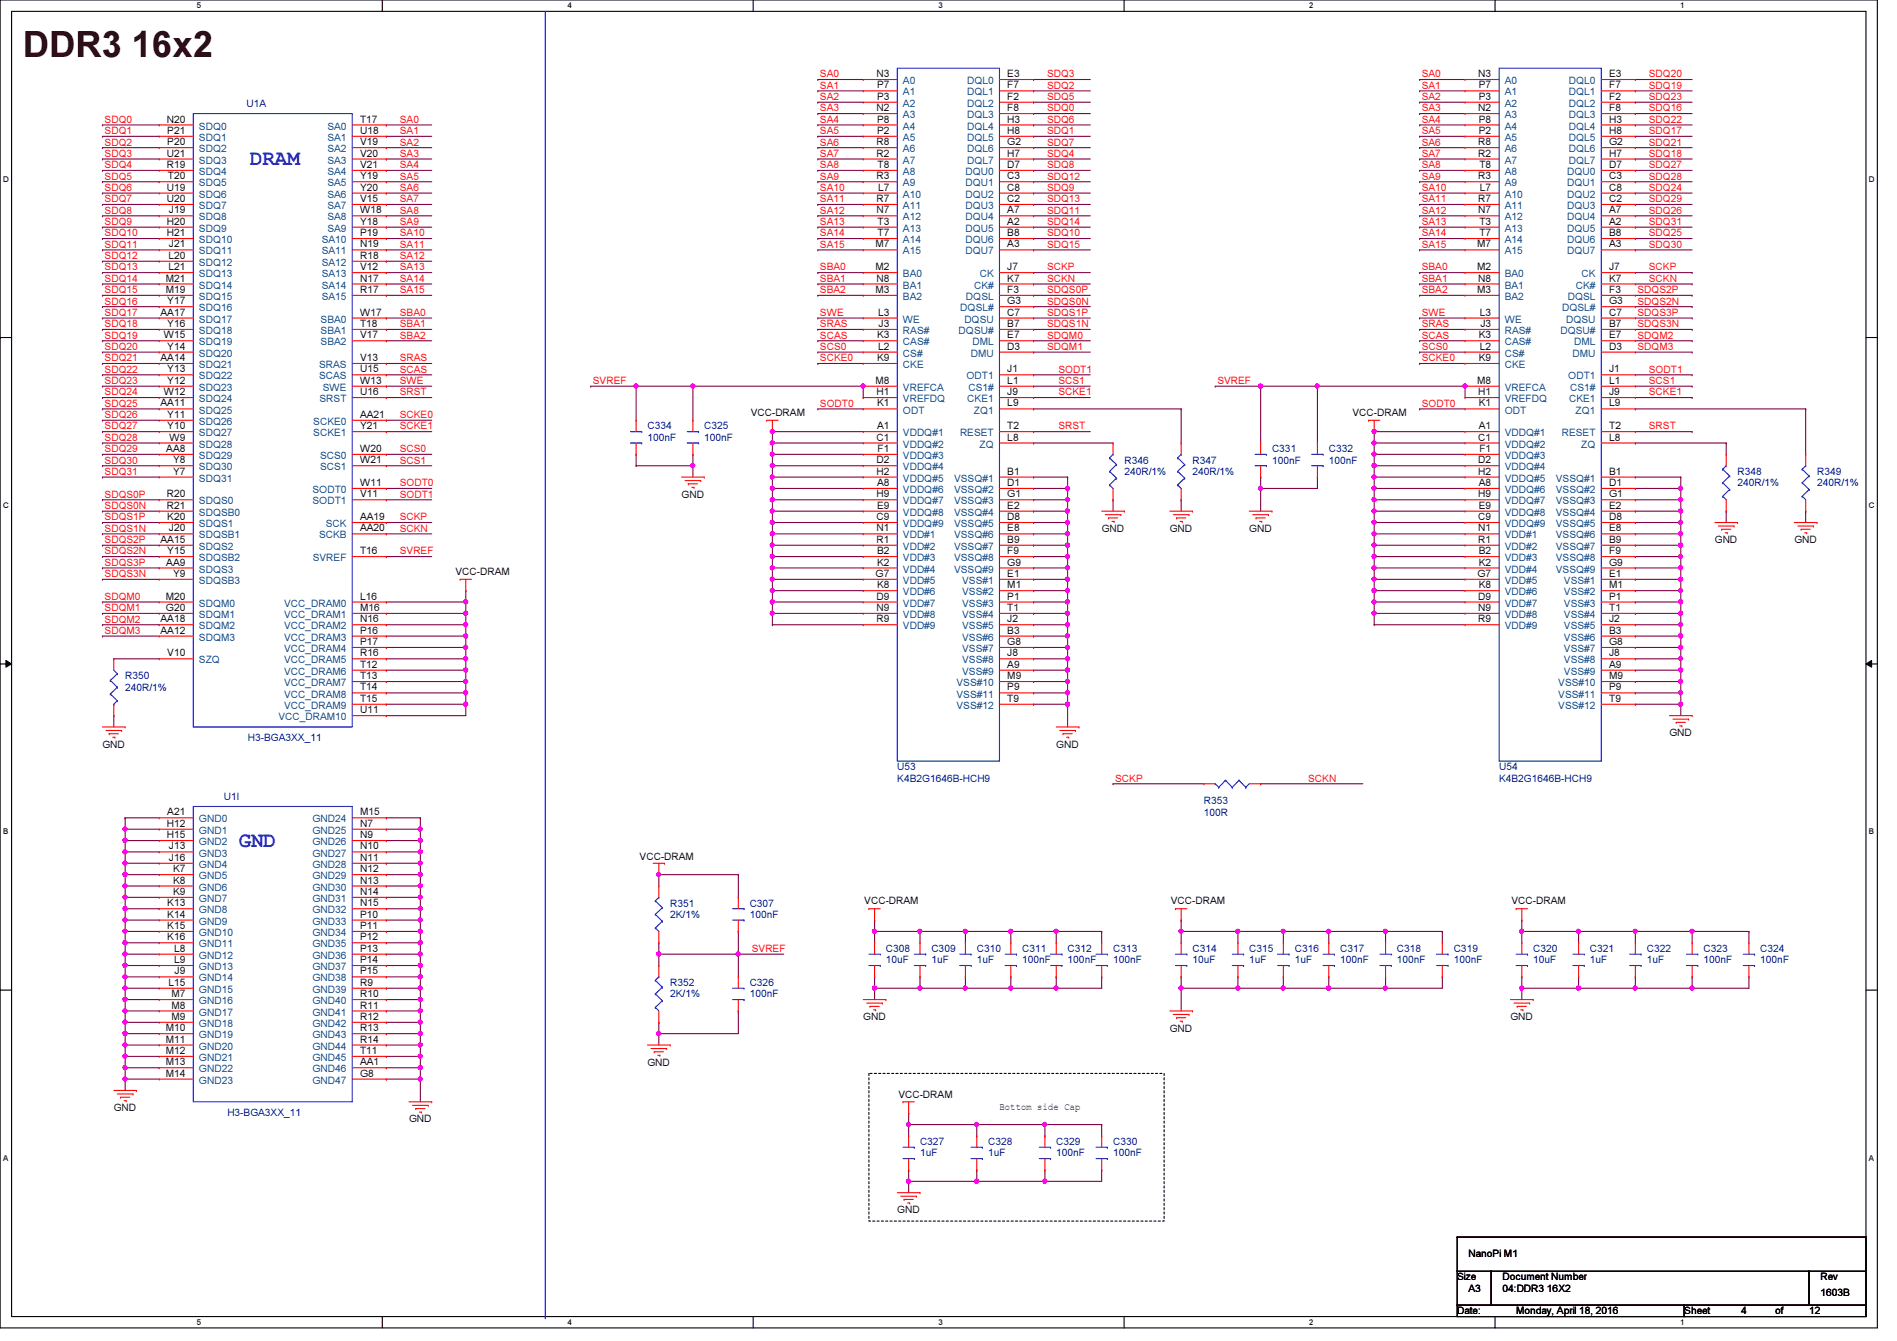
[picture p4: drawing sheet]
<svg xmlns="http://www.w3.org/2000/svg" width="297mm" height="210mm" viewBox="0 0 297 210" stroke-linecap="round" stroke-linejoin="round" font-family="sans-serif">
<defs><g id="words">
<text font-size="5.7" fill="#400000" x="3.6" y="8.8">DDR3 16x2</text>
<g font-size="3.3" fill="#00f">
<text x="39.2" y="25.9">DRAM</text>
<text x="37.4" y="132.5">GND</text>
</g>
<g font-size="1.6" fill="#000080">
<text x="38.6" y="16.7">U1A</text>
<text x="101.4" y="67.2">C334</text>
<text x="101.4" y="69">100nF</text>
<text x="110.3" y="67.2">C325</text>
<text x="110.3" y="69">100nF</text>
<text x="199.2" y="70.8">C331</text>
<text x="208.1" y="70.8">C332</text>
<text x="176.1" y="72.6">R346</text>
<text x="176.1" y="74.3">240R/1%</text>
<text x="186.7" y="72.6">R347</text>
<text x="186.7" y="74.3">240R/1%</text>
<text x="199.2" y="72.6">100nF</text>
<text x="208.1" y="72.6">100nF</text>
<text x="272.1" y="74.3">R348</text>
<text x="272.1" y="76.1">240R/1%</text>
<text x="284.5" y="74.3">R349</text>
<text x="284.5" y="76.1">240R/1%</text>
<text x="19.6" y="106.3">R350</text>
<text x="19.6" y="108.1">240R/1%</text>
<text x="38.8" y="116">H3-BGA3XX_11</text>
<text x="35" y="125.2">U1I</text>
<text x="140.5" y="120.6">U53</text>
<text x="140.5" y="122.3">K4B2G1646B-HCH9</text>
<text x="188.5" y="125.9">R353</text>
<text x="234.7" y="120.6">U54</text>
<text x="234.7" y="122.3">K4B2G1646B-HCH9</text>
<text x="188.5" y="127.7">100R</text>
<text x="104.9" y="141.9">R351</text>
<text x="104.9" y="143.7">2K/1%</text>
<text x="117.4" y="141.9">C307</text>
<text x="117.4" y="143.7">100nF</text>
<text x="138.7" y="149">C308</text>
<text x="145.8" y="149">C309</text>
<text x="152.9" y="149">C310</text>
<text x="160.1" y="149">C311</text>
<text x="167.2" y="149">C312</text>
<text x="174.3" y="149">C313</text>
<text x="186.7" y="149">C314</text>
<text x="195.6" y="149">C315</text>
<text x="202.7" y="149">C316</text>
<text x="209.8" y="149">C317</text>
<text x="218.7" y="149">C318</text>
<text x="227.6" y="149">C319</text>
<text x="240.1" y="149">C320</text>
<text x="249" y="149">C321</text>
<text x="257.8" y="149">C322</text>
<text x="266.7" y="149">C323</text>
<text x="275.6" y="149">C324</text>
<text x="104.9" y="154.3">R352</text>
<text x="117.4" y="154.3">C326</text>
<text x="138.7" y="150.8">10uF</text>
<text x="145.8" y="150.8">1uF</text>
<text x="152.9" y="150.8">1uF</text>
<text x="160.1" y="150.8">100nF</text>
<text x="167.2" y="150.8">100nF</text>
<text x="174.3" y="150.8">100nF</text>
<text x="186.7" y="150.8">10uF</text>
<text x="195.6" y="150.8">1uF</text>
<text x="202.7" y="150.8">1uF</text>
<text x="209.8" y="150.8">100nF</text>
<text x="218.7" y="150.8">100nF</text>
<text x="227.6" y="150.8">100nF</text>
<text x="240.1" y="150.8">10uF</text>
<text x="249" y="150.8">1uF</text>
<text x="257.8" y="150.8">1uF</text>
<text x="266.7" y="150.8">100nF</text>
<text x="275.6" y="150.8">100nF</text>
<text x="104.9" y="156.1">2K/1%</text>
<text x="117.4" y="156.1">100nF</text>
<text x="35.6" y="174.6">H3-BGA3XX_11</text>
<text x="144.1" y="179.2">C327</text>
<text x="154.7" y="179.2">C328</text>
<text x="165.4" y="179.2">C329</text>
<text x="174.3" y="179.2">C330</text>
<text x="144.1" y="181">1uF</text>
<text x="154.7" y="181">1uF</text>
<text x="165.4" y="181">100nF</text>
<text x="174.3" y="181">100nF</text>
</g>
<g font-size="1.6" fill="#f00">
<text x="128.4" y="12.1">SA0</text>
<text x="128.4" y="13.9">SA1</text>
<text x="128.4" y="15.7">SA2</text>
<text x="128.4" y="17.4">SA3</text>
<text x="164" y="12.1">SDQ3</text>
<text x="164" y="13.9">SDQ2</text>
<text x="164" y="15.7">SDQ5</text>
<text x="164" y="17.4">SDQ0</text>
<text x="222.6" y="12.1">SA0</text>
<text x="222.6" y="13.9">SA1</text>
<text x="222.6" y="15.7">SA2</text>
<text x="222.6" y="17.4">SA3</text>
<text x="258.2" y="12.1">SDQ20</text>
<text x="258.2" y="13.9">SDQ19</text>
<text x="258.2" y="15.7">SDQ23</text>
<text x="258.2" y="17.4">SDQ16</text>
<text x="16.4" y="19.2">SDQ0</text>
<text x="16.4" y="21">SDQ1</text>
<text x="16.4" y="22.8">SDQ2</text>
<text x="62.6" y="19.2">SA0</text>
<text x="62.6" y="21">SA1</text>
<text x="62.6" y="22.8">SA2</text>
<text x="128.4" y="19.2">SA4</text>
<text x="128.4" y="21">SA5</text>
<text x="128.4" y="22.8">SA6</text>
<text x="164" y="19.2">SDQ6</text>
<text x="164" y="21">SDQ1</text>
<text x="164" y="22.8">SDQ7</text>
<text x="222.6" y="19.2">SA4</text>
<text x="222.6" y="21">SA5</text>
<text x="222.6" y="22.8">SA6</text>
<text x="258.2" y="19.2">SDQ22</text>
<text x="258.2" y="21">SDQ17</text>
<text x="258.2" y="22.8">SDQ21</text>
<text x="16.4" y="24.6">SDQ3</text>
<text x="16.4" y="26.3">SDQ4</text>
<text x="16.4" y="28.1">SDQ5</text>
<text x="16.4" y="29.9">SDQ6</text>
<text x="62.6" y="24.6">SA3</text>
<text x="62.6" y="26.3">SA4</text>
<text x="62.6" y="28.1">SA5</text>
<text x="62.6" y="29.9">SA6</text>
<text x="128.4" y="24.6">SA7</text>
<text x="128.4" y="26.3">SA8</text>
<text x="128.4" y="28.1">SA9</text>
<text x="128.4" y="29.9">SA10</text>
<text x="164" y="24.6">SDQ4</text>
<text x="164" y="26.3">SDQ8</text>
<text x="164" y="28.1">SDQ12</text>
<text x="164" y="29.9">SDQ9</text>
<text x="222.6" y="24.6">SA7</text>
<text x="222.6" y="26.3">SA8</text>
<text x="222.6" y="28.1">SA9</text>
<text x="222.6" y="29.9">SA10</text>
<text x="258.2" y="24.6">SDQ18</text>
<text x="258.2" y="26.3">SDQ27</text>
<text x="258.2" y="28.1">SDQ28</text>
<text x="258.2" y="29.9">SDQ24</text>
<text x="16.4" y="31.7">SDQ7</text>
<text x="16.4" y="33.4">SDQ8</text>
<text x="16.4" y="35.2">SDQ9</text>
<text x="62.6" y="31.7">SA7</text>
<text x="62.6" y="33.4">SA8</text>
<text x="62.6" y="35.2">SA9</text>
<text x="128.4" y="31.7">SA11</text>
<text x="128.4" y="33.4">SA12</text>
<text x="128.4" y="35.2">SA13</text>
<text x="164" y="31.7">SDQ13</text>
<text x="164" y="33.4">SDQ11</text>
<text x="164" y="35.2">SDQ14</text>
<text x="222.6" y="31.7">SA11</text>
<text x="222.6" y="33.4">SA12</text>
<text x="222.6" y="35.2">SA13</text>
<text x="258.2" y="31.7">SDQ29</text>
<text x="258.2" y="33.4">SDQ26</text>
<text x="258.2" y="35.2">SDQ31</text>
<text x="16.4" y="37">SDQ10</text>
<text x="16.4" y="38.8">SDQ11</text>
<text x="16.4" y="40.6">SDQ12</text>
<text x="62.6" y="37">SA10</text>
<text x="62.6" y="38.8">SA11</text>
<text x="62.6" y="40.6">SA12</text>
<text x="128.4" y="37">SA14</text>
<text x="128.4" y="38.8">SA15</text>
<text x="164" y="37">SDQ10</text>
<text x="164" y="38.8">SDQ15</text>
<text x="222.6" y="37">SA14</text>
<text x="222.6" y="38.8">SA15</text>
<text x="258.2" y="37">SDQ25</text>
<text x="258.2" y="38.8">SDQ30</text>
<text x="16.4" y="47.7">SDQ16</text>
<text x="16.4" y="42.3">SDQ13</text>
<text x="16.4" y="44.1">SDQ14</text>
<text x="16.4" y="45.9">SDQ15</text>
<text x="62.6" y="42.3">SA13</text>
<text x="62.6" y="44.1">SA14</text>
<text x="62.6" y="45.9">SA15</text>
<text x="128.4" y="42.3">SBA0</text>
<text x="128.4" y="44.1">SBA1</text>
<text x="128.4" y="45.9">SBA2</text>
<text x="164" y="42.3">SCKP</text>
<text x="164" y="44.1">SCKN</text>
<text x="164" y="45.9">SDQS0P</text>
<text x="164" y="47.7">SDQS0N</text>
<text x="222.6" y="42.3">SBA0</text>
<text x="222.6" y="44.1">SBA1</text>
<text x="222.6" y="45.9">SBA2</text>
<text x="256.4" y="45.9">SDQS2P</text>
<text x="256.4" y="47.7">SDQS2N</text>
<text x="258.2" y="42.3">SCKP</text>
<text x="258.2" y="44.1">SCKN</text>
<text x="16.4" y="49.4">SDQ17</text>
<text x="16.4" y="51.2">SDQ18</text>
<text x="16.4" y="53">SDQ19</text>
<text x="62.6" y="49.4">SBA0</text>
<text x="62.6" y="51.2">SBA1</text>
<text x="62.6" y="53">SBA2</text>
<text x="128.4" y="49.4">SWE</text>
<text x="128.4" y="53">SCAS</text>
<text x="128.4" y="51.2">SRAS</text>
<text x="164" y="49.4">SDQS1P</text>
<text x="164" y="51.2">SDQS1N</text>
<text x="164" y="53">SDQM0</text>
<text x="222.6" y="49.4">SWE</text>
<text x="222.6" y="53">SCAS</text>
<text x="222.6" y="51.2">SRAS</text>
<text x="256.4" y="53">SDQM2</text>
<text x="256.4" y="49.4">SDQS3P</text>
<text x="256.4" y="51.2">SDQS3N</text>
<text x="16.4" y="54.8">SDQ20</text>
<text x="16.4" y="56.6">SDQ21</text>
<text x="16.4" y="58.3">SDQ22</text>
<text x="62.6" y="56.6">SRAS</text>
<text x="62.6" y="58.3">SCAS</text>
<text x="128.4" y="54.8">SCS0</text>
<text x="128.4" y="56.6">SCKE0</text>
<text x="164" y="54.8">SDQM1</text>
<text x="165.7" y="58.3">SODT1</text>
<text x="222.6" y="54.8">SCS0</text>
<text x="222.6" y="56.6">SCKE0</text>
<text x="256.4" y="54.8">SDQM3</text>
<text x="258.2" y="58.3">SODT1</text>
<text x="16.4" y="60.1">SDQ23</text>
<text x="16.4" y="61.9">SDQ24</text>
<text x="16.4" y="63.7">SDQ25</text>
<text x="16.4" y="65.4">SDQ26</text>
<text x="62.6" y="60.1">SWE</text>
<text x="62.6" y="61.9">SRST</text>
<text x="62.6" y="65.4">SCKE0</text>
<text x="92.8" y="60.1">SVREF</text>
<text x="128.4" y="63.7">SODT0</text>
<text x="165.7" y="60.1">SCS1</text>
<text x="165.7" y="61.9">SCKE1</text>
<text x="190.6" y="60.1">SVREF</text>
<text x="222.6" y="63.7">SODT0</text>
<text x="258.2" y="61.9">SCKE1</text>
<text x="258.2" y="60.1">SCS1</text>
<text x="16.4" y="67.2">SDQ27</text>
<text x="16.4" y="69">SDQ28</text>
<text x="16.4" y="70.8">SDQ29</text>
<text x="62.6" y="67.2">SCKE1</text>
<text x="62.6" y="70.8">SCS0</text>
<text x="165.7" y="67.2">SRST</text>
<text x="258.2" y="67.2">SRST</text>
<text x="16.4" y="72.6">SDQ30</text>
<text x="16.4" y="74.3">SDQ31</text>
<text x="16.4" y="77.9">SDQS0P</text>
<text x="62.6" y="72.6">SCS1</text>
<text x="62.6" y="76.1">SODT0</text>
<text x="62.6" y="77.9">SODT1</text>
<text x="16.4" y="79.7">SDQS0N</text>
<text x="16.4" y="81.4">SDQS1P</text>
<text x="16.4" y="83.2">SDQS1N</text>
<text x="62.6" y="81.4">SCKP</text>
<text x="62.6" y="83.2">SCKN</text>
<text x="16.4" y="88.6">SDQS3P</text>
<text x="16.4" y="85">SDQS2P</text>
<text x="16.4" y="86.8">SDQS2N</text>
<text x="62.6" y="86.8">SVREF</text>
<text x="16.4" y="90.3">SDQS3N</text>
<text x="16.4" y="93.9">SDQM0</text>
<text x="16.4" y="95.7">SDQM1</text>
<text x="16.4" y="97.5">SDQM2</text>
<text x="16.4" y="99.2">SDQM3</text>
<text x="174.6" y="122.3">SCKP</text>
<text x="204.8" y="122.3">SCKN</text>
<text x="117.7" y="149">SVREF</text>
</g>
<g font-size="1.6">
<text x="137.2" y="12.1">N3</text>
<text x="137.2" y="17.4">N2</text>
<text x="137.3" y="13.8">P7</text>
<text x="137.3" y="15.6">P3</text>
<text x="157.7" y="12.1">E3</text>
<text x="157.7" y="13.8">F7</text>
<text x="157.7" y="15.6">F2</text>
<text x="157.7" y="17.4">F8</text>
<text x="231.5" y="12.1">N3</text>
<text x="231.5" y="17.4">N2</text>
<text x="231.6" y="13.8">P7</text>
<text x="231.6" y="15.6">P3</text>
<text x="252" y="12.1">E3</text>
<text x="252" y="13.8">F7</text>
<text x="252" y="15.6">F2</text>
<text x="252" y="17.4">F8</text>
<text x="26.1" y="19.2">N20</text>
<text x="26.2" y="21">P21</text>
<text x="26.2" y="22.7">P20</text>
<text x="56.4" y="19.2">T17</text>
<text x="56.4" y="21">U18</text>
<text x="56.4" y="22.7">V19</text>
<text x="137.2" y="22.7">R8</text>
<text x="137.3" y="19.2">P8</text>
<text x="137.3" y="21">P2</text>
<text x="157.7" y="19.2">H3</text>
<text x="157.7" y="21">H8</text>
<text x="157.7" y="22.7">G2</text>
<text x="231.5" y="22.7">R8</text>
<text x="231.6" y="19.2">P8</text>
<text x="231.6" y="21">P2</text>
<text x="252" y="19.2">H3</text>
<text x="252" y="21">H8</text>
<text x="252" y="22.7">G2</text>
<text x="26.1" y="24.5">U21</text>
<text x="26.1" y="26.3">R19</text>
<text x="26.1" y="29.8">U19</text>
<text x="26.3" y="28.1">T20</text>
<text x="56.4" y="24.5">V20</text>
<text x="56.4" y="26.3">V21</text>
<text x="56.4" y="28.1">Y19</text>
<text x="56.4" y="29.8">Y20</text>
<text x="137.2" y="24.5">R2</text>
<text x="137.2" y="28.1">R3</text>
<text x="137.4" y="26.3">T8</text>
<text x="137.5" y="29.8">L7</text>
<text x="157.7" y="24.5">H7</text>
<text x="157.7" y="26.3">D7</text>
<text x="157.7" y="28.1">C3</text>
<text x="157.7" y="29.8">C8</text>
<text x="231.5" y="24.5">R2</text>
<text x="231.5" y="28.1">R3</text>
<text x="231.6" y="26.3">T8</text>
<text x="231.7" y="29.8">L7</text>
<text x="252" y="24.5">H7</text>
<text x="252" y="26.3">D7</text>
<text x="252" y="28.1">C3</text>
<text x="252" y="29.8">C8</text>
<text x="26.1" y="31.6">U20</text>
<text x="26.1" y="35.2">H20</text>
<text x="26.5" y="33.4">J19</text>
<text x="56.4" y="31.6">V15</text>
<text x="56.4" y="33.4">W18</text>
<text x="56.4" y="35.2">Y18</text>
<text x="137.2" y="31.6">R7</text>
<text x="137.2" y="33.4">N7</text>
<text x="137.4" y="35.2">T3</text>
<text x="157.7" y="31.6">C2</text>
<text x="157.7" y="33.4">A7</text>
<text x="157.7" y="35.2">A2</text>
<text x="231.5" y="31.6">R7</text>
<text x="231.5" y="33.4">N7</text>
<text x="231.6" y="35.2">T3</text>
<text x="252" y="31.6">C2</text>
<text x="252" y="33.4">A7</text>
<text x="252" y="35.2">A2</text>
<text x="26.1" y="37">H21</text>
<text x="26.4" y="40.5">L20</text>
<text x="26.5" y="38.7">J21</text>
<text x="56.4" y="37">P19</text>
<text x="56.4" y="38.7">N19</text>
<text x="56.4" y="40.5">R18</text>
<text x="137.1" y="38.7">M7</text>
<text x="137.4" y="37">T7</text>
<text x="157.7" y="37">B8</text>
<text x="157.7" y="38.7">A3</text>
<text x="231.3" y="38.7">M7</text>
<text x="231.6" y="37">T7</text>
<text x="252" y="37">B8</text>
<text x="252" y="38.7">A3</text>
<text x="25.9" y="44.1">M21</text>
<text x="25.9" y="45.8">M19</text>
<text x="26.2" y="47.6">Y17</text>
<text x="26.4" y="42.3">L21</text>
<text x="56.4" y="42.3">V12</text>
<text x="56.4" y="44.1">N17</text>
<text x="56.4" y="45.8">R17</text>
<text x="137.1" y="42.3">M2</text>
<text x="137.1" y="45.8">M3</text>
<text x="137.2" y="44.1">N8</text>
<text x="157.7" y="42.3">J7</text>
<text x="157.7" y="44.1">K7</text>
<text x="157.7" y="45.8">F3</text>
<text x="157.7" y="47.6">G3</text>
<text x="231.3" y="42.3">M2</text>
<text x="231.3" y="45.8">M3</text>
<text x="231.5" y="44.1">N8</text>
<text x="252" y="42.3">J7</text>
<text x="252" y="44.1">K7</text>
<text x="252" y="45.8">F3</text>
<text x="252" y="47.6">G3</text>
<text x="25.1" y="49.4">AA17</text>
<text x="25.7" y="53">W15</text>
<text x="26.2" y="51.2">Y16</text>
<text x="56.4" y="49.4">W17</text>
<text x="56.4" y="51.2">T18</text>
<text x="56.4" y="53">V17</text>
<text x="137.3" y="53">K3</text>
<text x="137.5" y="49.4">L3</text>
<text x="137.6" y="51.2">J3</text>
<text x="157.7" y="49.4">C7</text>
<text x="157.7" y="51.2">B7</text>
<text x="157.7" y="53">E7</text>
<text x="231.6" y="53">K3</text>
<text x="231.7" y="49.4">L3</text>
<text x="231.8" y="51.2">J3</text>
<text x="252" y="49.4">C7</text>
<text x="252" y="51.2">B7</text>
<text x="252" y="53">E7</text>
<text x="25.1" y="56.5">AA14</text>
<text x="26.2" y="54.7">Y14</text>
<text x="26.2" y="58.3">Y13</text>
<text x="56.4" y="56.5">V13</text>
<text x="56.4" y="58.3">U15</text>
<text x="137.3" y="56.5">K9</text>
<text x="137.5" y="54.7">L2</text>
<text x="157.7" y="54.7">D3</text>
<text x="157.7" y="58.3">J1</text>
<text x="231.6" y="56.5">K9</text>
<text x="231.7" y="54.7">L2</text>
<text x="252" y="54.7">D3</text>
<text x="252" y="58.3">J1</text>
<text x="25.1" y="63.6">AA11</text>
<text x="25.7" y="61.8">W12</text>
<text x="26.2" y="60.1">Y12</text>
<text x="26.2" y="65.4">Y11</text>
<text x="56.4" y="65.4">AA21</text>
<text x="56.4" y="60.1">W13</text>
<text x="56.4" y="61.8">U16</text>
<text x="117.6" y="65.1">VCC-DRAM</text>
<text x="137.1" y="60.1">M8</text>
<text x="137.2" y="61.8">H1</text>
<text x="137.3" y="63.6">K1</text>
<text x="157.7" y="60.1">L1</text>
<text x="157.7" y="61.8">J9</text>
<text x="157.7" y="63.6">L9</text>
<text x="211.8" y="65.1">VCC-DRAM</text>
<text x="231.3" y="60.1">M8</text>
<text x="231.5" y="61.8">H1</text>
<text x="231.6" y="63.6">K1</text>
<text x="252" y="60.1">L1</text>
<text x="252" y="61.8">J9</text>
<text x="252" y="63.6">L9</text>
<text x="26" y="70.7">AA8</text>
<text x="26.2" y="67.2">Y10</text>
<text x="26.5" y="69">W9</text>
<text x="56.4" y="67.2">Y21</text>
<text x="56.4" y="70.7">W20</text>
<text x="137.2" y="69">C1</text>
<text x="137.3" y="67.2">A1</text>
<text x="137.4" y="70.7">F1</text>
<text x="157.7" y="69">L8</text>
<text x="157.7" y="67.2">T2</text>
<text x="231.5" y="69">C1</text>
<text x="231.6" y="67.2">A1</text>
<text x="231.6" y="70.7">F1</text>
<text x="252" y="69">L8</text>
<text x="252" y="67.2">T2</text>
<text x="26.1" y="77.9">R20</text>
<text x="27.1" y="72.5">Y8</text>
<text x="27.1" y="74.3">Y7</text>
<text x="56.4" y="72.5">W21</text>
<text x="56.4" y="76.1">W11</text>
<text x="56.4" y="77.9">V11</text>
<text x="106.7" y="77.9">GND</text>
<text x="137.2" y="72.5">D2</text>
<text x="137.2" y="74.3">H2</text>
<text x="137.2" y="77.9">H9</text>
<text x="137.3" y="76.1">A8</text>
<text x="157.7" y="74.3">B1</text>
<text x="157.7" y="76.1">D1</text>
<text x="157.7" y="77.9">G1</text>
<text x="231.5" y="72.5">D2</text>
<text x="231.5" y="74.3">H2</text>
<text x="231.5" y="77.9">H9</text>
<text x="231.6" y="76.1">A8</text>
<text x="252" y="74.3">B1</text>
<text x="252" y="76.1">D1</text>
<text x="252" y="77.9">G1</text>
<text x="26.1" y="79.6">R21</text>
<text x="26.2" y="81.4">K20</text>
<text x="26.5" y="83.2">J20</text>
<text x="56.4" y="81.4">AA19</text>
<text x="56.4" y="83.2">AA20</text>
<text x="137.2" y="81.4">C9</text>
<text x="137.2" y="83.2">N1</text>
<text x="137.3" y="79.6">E9</text>
<text x="157.7" y="79.6">E2</text>
<text x="157.7" y="81.4">D8</text>
<text x="157.7" y="83.2">E8</text>
<text x="172.5" y="83.2">GND</text>
<text x="183.2" y="83.2">GND</text>
<text x="195.6" y="83.2">GND</text>
<text x="231.5" y="81.4">C9</text>
<text x="231.5" y="83.2">N1</text>
<text x="231.6" y="79.6">E9</text>
<text x="252" y="79.6">E2</text>
<text x="252" y="81.4">D8</text>
<text x="252" y="83.2">E8</text>
<text x="25.1" y="85">AA15</text>
<text x="26" y="88.5">AA9</text>
<text x="26.2" y="86.7">Y15</text>
<text x="56.4" y="86.7">T16</text>
<text x="137.2" y="85">R1</text>
<text x="137.3" y="86.7">B2</text>
<text x="137.3" y="88.5">K2</text>
<text x="157.7" y="85">B9</text>
<text x="157.7" y="86.7">F9</text>
<text x="157.7" y="88.5">G9</text>
<text x="231.5" y="85">R1</text>
<text x="231.6" y="86.7">B2</text>
<text x="231.6" y="88.5">K2</text>
<text x="252" y="85">B9</text>
<text x="252" y="86.7">F9</text>
<text x="252" y="88.5">G9</text>
<text x="268.5" y="85">GND</text>
<text x="281" y="85">GND</text>
<text x="25.9" y="93.9">M20</text>
<text x="26" y="95.6">G20</text>
<text x="27.1" y="90.3">Y9</text>
<text x="56.4" y="93.9">L16</text>
<text x="56.4" y="95.6">M16</text>
<text x="71.3" y="90">VCC-DRAM</text>
<text x="137.1" y="90.3">G7</text>
<text x="137.2" y="93.9">D9</text>
<text x="137.2" y="95.6">N9</text>
<text x="137.3" y="92.1">K8</text>
<text x="157.7" y="90.3">E1</text>
<text x="157.7" y="92.1">M1</text>
<text x="157.7" y="93.9">P1</text>
<text x="157.7" y="95.6">T1</text>
<text x="231.3" y="90.3">G7</text>
<text x="231.5" y="93.9">D9</text>
<text x="231.5" y="95.6">N9</text>
<text x="231.6" y="92.1">K8</text>
<text x="252" y="90.3">E1</text>
<text x="252" y="92.1">M1</text>
<text x="252" y="93.9">P1</text>
<text x="252" y="95.6">T1</text>
<text x="25.1" y="97.4">AA18</text>
<text x="25.1" y="99.2">AA12</text>
<text x="56.4" y="97.4">N16</text>
<text x="56.4" y="99.2">P16</text>
<text x="56.4" y="101">P17</text>
<text x="137.2" y="97.4">R9</text>
<text x="157.7" y="97.4">J2</text>
<text x="157.7" y="99.2">B3</text>
<text x="157.7" y="101">G8</text>
<text x="231.5" y="97.4">R9</text>
<text x="252" y="97.4">J2</text>
<text x="252" y="99.2">B3</text>
<text x="252" y="101">G8</text>
<text x="26.2" y="102.7">V10</text>
<text x="56.4" y="102.7">R16</text>
<text x="56.4" y="104.5">T12</text>
<text x="56.4" y="106.3">T13</text>
<text x="157.7" y="102.7">J8</text>
<text x="157.7" y="104.5">A9</text>
<text x="157.7" y="106.3">M9</text>
<text x="252" y="102.7">J8</text>
<text x="252" y="104.5">A9</text>
<text x="252" y="106.3">M9</text>
<text x="56.4" y="108.1">T14</text>
<text x="56.4" y="109.9">T15</text>
<text x="56.4" y="111.6">U11</text>
<text x="157.7" y="108.1">P9</text>
<text x="157.7" y="109.9">T9</text>
<text x="252" y="108.1">P9</text>
<text x="252" y="109.9">T9</text>
<text x="16" y="117">GND</text>
<text x="165.4" y="117">GND</text>
<text x="261.4" y="115.2">GND</text>
<text x="26.1" y="129.4">H12</text>
<text x="26.1" y="131.2">H15</text>
<text x="26.2" y="127.6">A21</text>
<text x="56.4" y="127.6">M15</text>
<text x="56.4" y="129.4">N7</text>
<text x="56.4" y="131.2">N9</text>
<text x="26.5" y="133">J13</text>
<text x="26.5" y="134.7">J16</text>
<text x="27.1" y="136.5">K7</text>
<text x="56.4" y="133">N10</text>
<text x="56.4" y="134.7">N11</text>
<text x="56.4" y="136.5">N12</text>
<text x="100.2" y="134.6">VCC-DRAM</text>
<text x="26.2" y="141.9">K13</text>
<text x="26.2" y="143.6">K14</text>
<text x="27.1" y="138.3">K8</text>
<text x="27.1" y="140.1">K9</text>
<text x="56.4" y="138.3">N13</text>
<text x="56.4" y="140.1">N14</text>
<text x="56.4" y="141.9">N15</text>
<text x="56.4" y="143.6">P10</text>
<text x="135.3" y="141.6">VCC-DRAM</text>
<text x="183.3" y="141.6">VCC-DRAM</text>
<text x="236.7" y="141.6">VCC-DRAM</text>
<text x="26.2" y="145.4">K15</text>
<text x="26.2" y="147.2">K16</text>
<text x="27.3" y="149">L8</text>
<text x="56.4" y="145.4">P11</text>
<text x="56.4" y="147.2">P12</text>
<text x="56.4" y="149">P13</text>
<text x="26.4" y="154.3">L15</text>
<text x="27.3" y="150.7">L9</text>
<text x="27.3" y="152.5">J9</text>
<text x="56.4" y="150.7">P14</text>
<text x="56.4" y="152.5">P15</text>
<text x="56.4" y="154.3">R9</text>
<text x="25.9" y="161.4">M10</text>
<text x="26.8" y="156.1">M7</text>
<text x="26.8" y="157.9">M8</text>
<text x="26.8" y="159.6">M9</text>
<text x="56.4" y="156.1">R10</text>
<text x="56.4" y="157.9">R11</text>
<text x="56.4" y="159.6">R12</text>
<text x="56.4" y="161.4">R13</text>
<text x="135.2" y="159.7">GND</text>
<text x="183.2" y="161.5">GND</text>
<text x="236.5" y="159.7">GND</text>
<text x="25.9" y="163.2">M11</text>
<text x="25.9" y="165">M12</text>
<text x="25.9" y="166.8">M13</text>
<text x="56.4" y="163.2">R14</text>
<text x="56.4" y="165">T11</text>
<text x="56.4" y="166.8">AA1</text>
<text x="101.4" y="166.8">GND</text>
<text x="17.8" y="173.9">GND</text>
<text x="25.9" y="168.5">M14</text>
<text x="56.4" y="168.5">G8</text>
<text x="140.7" y="171.8">VCC-DRAM</text>
<text x="156.5" y="173.7">Bottom side Cap</text>
<text x="64" y="175.7">GND</text>
<text x="140.5" y="189.9">GND</text>
<text x="230" y="196.7">NanoPi M1</text>
<text x="228.2" y="200.4">Size</text>
<text x="230" y="202.2">A3</text>
<text x="235.3" y="202.2">04:DDR3 16X2</text>
<text x="235.3" y="200.4">Document Number</text>
<text x="285.1" y="202.9">1603B</text>
<text x="285.1" y="200.4">Rev</text>
<text x="228.2" y="205.7">Date:</text>
<text x="237.4" y="205.7">Monday, April 18, 2016</text>
<text x="263.7" y="205.7">Sheet</text>
<text x="272.6" y="205.7">4</text>
<text x="278" y="205.7">of</text>
<text x="283.3" y="205.7">12</text>
</g>
<g font-size="1.6" fill="#004080">
<text x="141.4" y="13.2">A0</text>
<text x="141.4" y="14.9">A1</text>
<text x="141.4" y="16.7">A2</text>
<text x="151.4" y="13.2">DQL0</text>
<text x="151.4" y="14.9">DQL1</text>
<text x="151.4" y="16.7">DQL2</text>
<text x="235.6" y="13.2">A0</text>
<text x="235.6" y="14.9">A1</text>
<text x="235.6" y="16.7">A2</text>
<text x="245.7" y="13.2">DQL0</text>
<text x="245.7" y="14.9">DQL1</text>
<text x="245.7" y="16.7">DQL2</text>
<text x="31.2" y="20.3">SDQ0</text>
<text x="31.2" y="22.1">SDQ1</text>
<text x="31.2" y="23.8">SDQ2</text>
<text x="51.3" y="20.3">SA0</text>
<text x="51.3" y="22.1">SA1</text>
<text x="51.3" y="23.8">SA2</text>
<text x="141.4" y="18.5">A3</text>
<text x="141.4" y="20.3">A4</text>
<text x="141.4" y="22.1">A5</text>
<text x="141.4" y="23.8">A6</text>
<text x="151.4" y="18.5">DQL3</text>
<text x="151.4" y="20.3">DQL4</text>
<text x="151.4" y="22.1">DQL5</text>
<text x="151.4" y="23.8">DQL6</text>
<text x="235.6" y="18.5">A3</text>
<text x="235.6" y="20.3">A4</text>
<text x="235.6" y="22.1">A5</text>
<text x="235.6" y="23.8">A6</text>
<text x="245.7" y="18.5">DQL3</text>
<text x="245.7" y="20.3">DQL4</text>
<text x="245.7" y="22.1">DQL5</text>
<text x="245.7" y="23.8">DQL6</text>
<text x="31.2" y="25.6">SDQ3</text>
<text x="31.2" y="27.4">SDQ4</text>
<text x="31.2" y="29.2">SDQ5</text>
<text x="51.3" y="25.6">SA3</text>
<text x="51.3" y="27.4">SA4</text>
<text x="51.3" y="29.2">SA5</text>
<text x="141.4" y="25.6">A7</text>
<text x="141.4" y="27.4">A8</text>
<text x="141.4" y="29.2">A9</text>
<text x="151.2" y="27.4">DQU0</text>
<text x="151.2" y="29.2">DQU1</text>
<text x="151.4" y="25.6">DQL7</text>
<text x="235.6" y="25.6">A7</text>
<text x="235.6" y="27.4">A8</text>
<text x="235.6" y="29.2">A9</text>
<text x="245.4" y="27.4">DQU0</text>
<text x="245.4" y="29.2">DQU1</text>
<text x="245.7" y="25.6">DQL7</text>
<text x="31.2" y="30.9">SDQ6</text>
<text x="31.2" y="32.7">SDQ7</text>
<text x="31.2" y="34.5">SDQ8</text>
<text x="51.3" y="30.9">SA6</text>
<text x="51.3" y="32.7">SA7</text>
<text x="51.3" y="34.5">SA8</text>
<text x="141.4" y="30.9">A10</text>
<text x="141.4" y="32.7">A11</text>
<text x="141.4" y="34.5">A12</text>
<text x="151.2" y="30.9">DQU2</text>
<text x="151.2" y="32.7">DQU3</text>
<text x="151.2" y="34.5">DQU4</text>
<text x="235.6" y="30.9">A10</text>
<text x="235.6" y="32.7">A11</text>
<text x="235.6" y="34.5">A12</text>
<text x="245.4" y="30.9">DQU2</text>
<text x="245.4" y="32.7">DQU3</text>
<text x="245.4" y="34.5">DQU4</text>
<text x="31.2" y="36.3">SDQ9</text>
<text x="31.2" y="38.1">SDQ10</text>
<text x="31.2" y="39.8">SDQ11</text>
<text x="31.2" y="41.6">SDQ12</text>
<text x="50.4" y="38.1">SA10</text>
<text x="50.4" y="39.8">SA11</text>
<text x="50.4" y="41.6">SA12</text>
<text x="51.3" y="36.3">SA9</text>
<text x="141.4" y="36.3">A13</text>
<text x="141.4" y="38.1">A14</text>
<text x="141.4" y="39.8">A15</text>
<text x="151.2" y="36.3">DQU5</text>
<text x="151.2" y="38.1">DQU6</text>
<text x="151.2" y="39.8">DQU7</text>
<text x="235.6" y="36.3">A13</text>
<text x="235.6" y="38.1">A14</text>
<text x="235.6" y="39.8">A15</text>
<text x="245.4" y="36.3">DQU5</text>
<text x="245.4" y="38.1">DQU6</text>
<text x="245.4" y="39.8">DQU7</text>
<text x="31.2" y="43.4">SDQ13</text>
<text x="31.2" y="45.2">SDQ14</text>
<text x="31.2" y="46.9">SDQ15</text>
<text x="50.4" y="43.4">SA13</text>
<text x="50.4" y="45.2">SA14</text>
<text x="50.4" y="46.9">SA15</text>
<text x="141.4" y="43.4">BA0</text>
<text x="141.4" y="45.2">BA1</text>
<text x="141.4" y="46.9">BA2</text>
<text x="151.3" y="46.9">DQSL</text>
<text x="152.5" y="45.2">CK#</text>
<text x="153.4" y="43.4">CK</text>
<text x="235.6" y="43.4">BA0</text>
<text x="235.6" y="45.2">BA1</text>
<text x="235.6" y="46.9">BA2</text>
<text x="245.5" y="46.9">DQSL</text>
<text x="246.8" y="45.2">CK#</text>
<text x="247.6" y="43.4">CK</text>
<text x="31.2" y="48.7">SDQ16</text>
<text x="31.2" y="50.5">SDQ17</text>
<text x="31.2" y="52.3">SDQ18</text>
<text x="50.2" y="50.5">SBA0</text>
<text x="50.2" y="52.3">SBA1</text>
<text x="141.4" y="50.5">WE</text>
<text x="141.4" y="52.3">RAS#</text>
<text x="150.1" y="52.3">DQSU#</text>
<text x="150.4" y="48.7">DQSL#</text>
<text x="151" y="50.5">DQSU</text>
<text x="235.6" y="50.5">WE</text>
<text x="235.6" y="52.3">RAS#</text>
<text x="244.3" y="52.3">DQSU#</text>
<text x="244.6" y="48.7">DQSL#</text>
<text x="245.2" y="50.5">DQSU</text>
<text x="31.2" y="54.1">SDQ19</text>
<text x="31.2" y="55.8">SDQ20</text>
<text x="31.2" y="57.6">SDQ21</text>
<text x="31.2" y="59.4">SDQ22</text>
<text x="50" y="57.6">SRAS</text>
<text x="50" y="59.4">SCAS</text>
<text x="50.2" y="54.1">SBA2</text>
<text x="141.4" y="54.1">CAS#</text>
<text x="141.4" y="55.8">CS#</text>
<text x="141.4" y="57.6">CKE</text>
<text x="151.3" y="59.4">ODT1</text>
<text x="152" y="55.8">DMU</text>
<text x="152.3" y="54.1">DML</text>
<text x="235.6" y="54.1">CAS#</text>
<text x="235.6" y="55.8">CS#</text>
<text x="235.6" y="57.6">CKE</text>
<text x="245.6" y="59.4">ODT1</text>
<text x="246.2" y="55.8">DMU</text>
<text x="246.5" y="54.1">DML</text>
<text x="31.2" y="61.2">SDQ23</text>
<text x="31.2" y="62.9">SDQ24</text>
<text x="31.2" y="64.7">SDQ25</text>
<text x="50" y="62.9">SRST</text>
<text x="50.5" y="61.2">SWE</text>
<text x="141.4" y="61.2">VREFCA</text>
<text x="141.4" y="62.9">VREFDQ</text>
<text x="141.4" y="64.7">ODT</text>
<text x="151.5" y="62.9">CKE1</text>
<text x="151.6" y="61.2">CS1#</text>
<text x="152.5" y="64.7">ZQ1</text>
<text x="235.6" y="61.2">VREFCA</text>
<text x="235.6" y="62.9">VREFDQ</text>
<text x="235.6" y="64.7">ODT</text>
<text x="245.7" y="62.9">CKE1</text>
<text x="245.9" y="61.2">CS1#</text>
<text x="246.7" y="64.7">ZQ1</text>
<text x="31.2" y="66.5">SDQ26</text>
<text x="31.2" y="68.3">SDQ27</text>
<text x="31.2" y="70.1">SDQ28</text>
<text x="31.2" y="71.8">SDQ29</text>
<text x="49.1" y="66.5">SCKE0</text>
<text x="49.1" y="68.3">SCKE1</text>
<text x="50.1" y="71.8">SCS0</text>
<text x="141.4" y="68.3">VDDQ#1</text>
<text x="141.4" y="70.1">VDDQ#2</text>
<text x="141.4" y="71.8">VDDQ#3</text>
<text x="150.3" y="68.3">RESET</text>
<text x="153.4" y="70.1">ZQ</text>
<text x="235.6" y="68.3">VDDQ#1</text>
<text x="235.6" y="70.1">VDDQ#2</text>
<text x="235.6" y="71.8">VDDQ#3</text>
<text x="244.6" y="68.3">RESET</text>
<text x="247.6" y="70.1">ZQ</text>
<text x="31.2" y="73.6">SDQ30</text>
<text x="31.2" y="75.4">SDQ31</text>
<text x="48.9" y="77.2">SODT0</text>
<text x="50.1" y="73.6">SCS1</text>
<text x="141.4" y="73.6">VDDQ#4</text>
<text x="141.4" y="75.4">VDDQ#5</text>
<text x="141.4" y="77.2">VDDQ#6</text>
<text x="149.4" y="75.4">VSSQ#1</text>
<text x="149.4" y="77.2">VSSQ#2</text>
<text x="235.6" y="73.6">VDDQ#4</text>
<text x="235.6" y="75.4">VDDQ#5</text>
<text x="235.6" y="77.2">VDDQ#6</text>
<text x="243.6" y="75.4">VSSQ#1</text>
<text x="243.6" y="77.2">VSSQ#2</text>
<text x="31.2" y="79">SDQS0</text>
<text x="31.2" y="82.5">SDQS1</text>
<text x="31.2" y="80.7">SDQSB0</text>
<text x="48.9" y="79">SODT1</text>
<text x="51" y="82.5">SCK</text>
<text x="141.4" y="79">VDDQ#7</text>
<text x="141.4" y="80.7">VDDQ#8</text>
<text x="141.4" y="82.5">VDDQ#9</text>
<text x="149.4" y="79">VSSQ#3</text>
<text x="149.4" y="80.7">VSSQ#4</text>
<text x="149.4" y="82.5">VSSQ#5</text>
<text x="235.6" y="79">VDDQ#7</text>
<text x="235.6" y="80.7">VDDQ#8</text>
<text x="235.6" y="82.5">VDDQ#9</text>
<text x="243.6" y="79">VSSQ#3</text>
<text x="243.6" y="80.7">VSSQ#4</text>
<text x="243.6" y="82.5">VSSQ#5</text>
<text x="31.2" y="86.1">SDQS2</text>
<text x="31.2" y="89.6">SDQS3</text>
<text x="31.2" y="84.3">SDQSB1</text>
<text x="31.2" y="87.8">SDQSB2</text>
<text x="49" y="87.8">SVREF</text>
<text x="50" y="84.3">SCKB</text>
<text x="141.4" y="86.1">VDD#2</text>
<text x="141.4" y="84.3">VDD#1</text>
<text x="141.4" y="87.8">VDD#3</text>
<text x="141.4" y="89.6">VDD#4</text>
<text x="149.4" y="84.3">VSSQ#6</text>
<text x="149.4" y="86.1">VSSQ#7</text>
<text x="149.4" y="87.8">VSSQ#8</text>
<text x="149.4" y="89.6">VSSQ#9</text>
<text x="235.6" y="86.1">VDD#2</text>
<text x="235.6" y="84.3">VDD#1</text>
<text x="235.6" y="87.8">VDD#3</text>
<text x="235.6" y="89.6">VDD#4</text>
<text x="243.6" y="84.3">VSSQ#6</text>
<text x="243.6" y="86.1">VSSQ#7</text>
<text x="243.6" y="87.8">VSSQ#8</text>
<text x="243.6" y="89.6">VSSQ#9</text>
<text x="31.2" y="95">SDQM0</text>
<text x="31.2" y="91.4">SDQSB3</text>
<text x="44.5" y="95">VCC_DRAM0</text>
<text x="141.4" y="91.4">VDD#5</text>
<text x="141.4" y="93.2">VDD#6</text>
<text x="141.4" y="95">VDD#7</text>
<text x="150.7" y="91.4">VSS#1</text>
<text x="150.7" y="93.2">VSS#2</text>
<text x="150.7" y="95">VSS#3</text>
<text x="235.6" y="91.4">VDD#5</text>
<text x="235.6" y="93.2">VDD#6</text>
<text x="235.6" y="95">VDD#7</text>
<text x="244.9" y="91.4">VSS#1</text>
<text x="244.9" y="93.2">VSS#2</text>
<text x="244.9" y="95">VSS#3</text>
<text x="31.2" y="96.7">SDQM1</text>
<text x="31.2" y="98.5">SDQM2</text>
<text x="31.2" y="100.3">SDQM3</text>
<text x="44.5" y="96.7">VCC_DRAM1</text>
<text x="44.5" y="98.5">VCC_DRAM2</text>
<text x="44.5" y="100.3">VCC_DRAM3</text>
<text x="141.4" y="96.7">VDD#8</text>
<text x="141.4" y="98.5">VDD#9</text>
<text x="150.7" y="96.7">VSS#4</text>
<text x="150.7" y="98.5">VSS#5</text>
<text x="150.7" y="100.3">VSS#6</text>
<text x="235.6" y="96.7">VDD#8</text>
<text x="235.6" y="98.5">VDD#9</text>
<text x="244.9" y="96.7">VSS#4</text>
<text x="244.9" y="98.5">VSS#5</text>
<text x="244.9" y="100.3">VSS#6</text>
<text x="31.2" y="103.8">SZQ</text>
<text x="44.5" y="102.1">VCC_DRAM4</text>
<text x="44.5" y="103.8">VCC_DRAM5</text>
<text x="44.5" y="105.6">VCC_DRAM6</text>
<text x="44.5" y="107.4">VCC_DRAM7</text>
<text x="149.8" y="107.4">VSS#10</text>
<text x="150.7" y="102.1">VSS#7</text>
<text x="150.7" y="103.8">VSS#8</text>
<text x="150.7" y="105.6">VSS#9</text>
<text x="244" y="107.4">VSS#10</text>
<text x="244.9" y="102.1">VSS#7</text>
<text x="244.9" y="103.8">VSS#8</text>
<text x="244.9" y="105.6">VSS#9</text>
<text x="43.6" y="112.7">VCC_DRAM10</text>
<text x="44.5" y="109.2">VCC_DRAM8</text>
<text x="44.5" y="111">VCC_DRAM9</text>
<text x="149.8" y="109.2">VSS#11</text>
<text x="149.8" y="111">VSS#12</text>
<text x="244" y="109.2">VSS#11</text>
<text x="244" y="111">VSS#12</text>
<text x="31.2" y="128.7">GND0</text>
<text x="31.2" y="130.5">GND1</text>
<text x="48.9" y="128.7">GND24</text>
<text x="48.9" y="130.5">GND25</text>
<text x="31.2" y="132.3">GND2</text>
<text x="31.2" y="134.1">GND3</text>
<text x="31.2" y="135.8">GND4</text>
<text x="31.2" y="137.6">GND5</text>
<text x="48.9" y="132.3">GND26</text>
<text x="48.9" y="134.1">GND27</text>
<text x="48.9" y="135.8">GND28</text>
<text x="48.9" y="137.6">GND29</text>
<text x="31.2" y="139.4">GND6</text>
<text x="31.2" y="141.2">GND7</text>
<text x="31.2" y="143">GND8</text>
<text x="48.9" y="139.4">GND30</text>
<text x="48.9" y="141.2">GND31</text>
<text x="48.9" y="143">GND32</text>
<text x="31.2" y="144.7">GND9</text>
<text x="31.2" y="146.5">GND10</text>
<text x="31.2" y="148.3">GND11</text>
<text x="48.9" y="144.7">GND33</text>
<text x="48.9" y="146.5">GND34</text>
<text x="48.9" y="148.3">GND35</text>
<text x="31.2" y="150.1">GND12</text>
<text x="31.2" y="151.8">GND13</text>
<text x="31.2" y="153.6">GND14</text>
<text x="31.2" y="155.4">GND15</text>
<text x="48.9" y="150.1">GND36</text>
<text x="48.9" y="151.8">GND37</text>
<text x="48.9" y="153.6">GND38</text>
<text x="48.9" y="155.4">GND39</text>
<text x="31.2" y="157.2">GND16</text>
<text x="31.2" y="159">GND17</text>
<text x="31.2" y="160.7">GND18</text>
<text x="48.9" y="157.2">GND40</text>
<text x="48.9" y="159">GND41</text>
<text x="48.9" y="160.7">GND42</text>
<text x="31.2" y="162.5">GND19</text>
<text x="31.2" y="164.3">GND20</text>
<text x="31.2" y="166.1">GND21</text>
<text x="31.2" y="167.9">GND22</text>
<text x="48.9" y="162.5">GND43</text>
<text x="48.9" y="164.3">GND44</text>
<text x="48.9" y="166.1">GND45</text>
<text x="48.9" y="167.9">GND46</text>
<text x="31.2" y="169.6">GND23</text>
<text x="48.9" y="169.6">GND47</text>
</g>
<g font-size="1.3">
<text x="30.8" y="1.3">5</text>
<text x="88.9" y="1.3">4</text>
<text x="146.9" y="1.3">3</text>
<text x="205" y="1.3">2</text>
<text x="263.1" y="1.3">1</text>
<text x=".5" y="28.4">D</text>
<text x="292.6" y="28.4">D</text>
<text x=".5" y="79.5">C</text>
<text x="292.6" y="79.5">C</text>
<text x=".5" y="130.6">B</text>
<text x="292.6" y="130.6">B</text>
<text x=".5" y="181.7">A</text>
<text x="292.6" y="181.7">A</text>
<text x="30.8" y="207.4">5</text>
<text x="88.9" y="207.4">4</text>
<text x="146.9" y="207.4">3</text>
<text x="205" y="207.4">2</text>
<text x="263.1" y="207.4">1</text>
</g>
</g></defs>
<path d="M0 0h294v207.9h-294zM1.8 1.8h290.4v204.3h-290.4z" fill="none" stroke="#000" stroke-width=".17"/>
<g fill="#fff">
<path d="M30.8 .2h.7v1.4h-.7z"/>
<path d="M30.8 206.2h.7v1.4h-.7z"/>
</g>
<path d="M59.9 0v1.8M59.9 206.1v1.8" fill="none" stroke="#000" stroke-width=".17"/>
<g fill="#fff">
<path d="M88.9 .2h.6v1.4h-.6z"/>
<path d="M88.9 206.2h.6v1.4h-.6z"/>
</g>
<path d="M117.9 0v1.8M117.9 206.1v1.8" fill="none" stroke="#000" stroke-width=".17"/>
<g fill="#fff">
<path d="M146.9 .2h.7v1.4h-.7z"/>
<path d="M146.9 206.2h.7v1.4h-.7z"/>
</g>
<path d="M176 0v1.8M176 206.1v1.8" fill="none" stroke="#000" stroke-width=".17"/>
<g fill="#fff">
<path d="M205 .2h.7v1.4h-.7z"/>
<path d="M205 206.2h.7v1.4h-.7z"/>
</g>
<path d="M234.1 0v1.8M234.1 206.1v1.8" fill="none" stroke="#000" stroke-width=".17"/>
<g fill="#fff">
<path d="M263.1 .2h.7v1.4h-.7z"/>
<path d="M263.1 206.2h.7v1.4h-.7z"/>
<path d="M.5 27.3h.9v1.4h-.9z"/>
<path d="M292.6 27.3h.9v1.4h-.9z"/>
<path d="M.5 78.4h.9v1.4h-.9z"/>
<path d="M292.6 78.4h.9v1.4h-.9z"/>
</g>
<path d="M0 52.8h1.8M292.2 52.8h1.8" fill="none" stroke="#000" stroke-width=".17"/>
<g fill="#fff">
<path d="M.5 129.5h.8v1.4h-.8z"/>
<path d="M292.6 129.5h.9v1.4h-.9z"/>
</g>
<path d="M0 103.9h1.8M292.2 103.9h1.8" fill="none" stroke="#000" stroke-width=".17"/>
<path d="M.9 103.4l.9 .5-.9 .5zM292.2 103.9l.9-.5v1z" fill="#000"/>
<path d="M.9 103.4l.9 .5-.9 .5zM292.2 103.9l.9-.5v1z" fill="none" stroke="#000" stroke-width=".16"/>
<g fill="#fff">
<path d="M.5 180.5h.8v1.4h-.8z"/>
<path d="M292.6 180.5h.9v1.4h-.9z"/>
</g>
<path d="M0 155h1.8M292.2 155h1.8" fill="none" stroke="#000" stroke-width=".17"/>
<path d="M85.4 1.8v204.4M85.4 206.2h.1" fill="none" stroke="#00f" stroke-width=".17"/>
<path d="M136.1 168h46.2v23.1h-46.2z" fill="none" stroke="#000" stroke-width=".17" stroke-dasharray=".3 .3"/>
<g fill="none" stroke="#800040" stroke-width=".17">
<path d="M19.6 135.1h.1M19.6 129.8h.1M19.6 131.6h.1M19.6 129.8v3.5M19.6 135.1v1.8M65.8 135.1h.1M65.8 128h.1M65.8 128v1.8M65.8 135.1v1.8M19.6 140.5h.1M19.6 142.2h.1M19.6 152.9h.1"/>
<path d="M19.6 140.5v3.5M19.6 152.9v1.8M19.6 161.8h.1M19.6 161.8v1.8"/>
</g>
<circle cx="19.6" cy="133.3" r=".32" fill="#f0f"/>
<circle cx="19.6" cy="133.3" r=".32" fill="none" stroke="#f0f" stroke-width=".17"/>
<circle cx="19.6" cy="131.5" r=".32" fill="#f0f"/>
<circle cx="19.6" cy="131.5" r=".32" fill="none" stroke="#f0f" stroke-width=".17"/>
<path d="M65.8 145.8h.1M65.8 145.8v1.8" fill="none" stroke="#800040" stroke-width=".17"/>
<circle cx="65.8" cy="147.5" r=".32" fill="#f0f"/>
<circle cx="65.8" cy="147.5" r=".32" fill="none" stroke="#f0f" stroke-width=".17"/>
<circle cx="65.8" cy="145.8" r=".32" fill="#f0f"/>
<circle cx="65.8" cy="145.8" r=".32" fill="none" stroke="#f0f" stroke-width=".17"/>
<path d="M19.6 145.8h.1M19.6 145.8v1.8" fill="none" stroke="#800040" stroke-width=".17"/>
<circle cx="19.6" cy="147.5" r=".32" fill="#f0f"/>
<circle cx="19.6" cy="147.5" r=".32" fill="none" stroke="#f0f" stroke-width=".17"/>
<path d="M19.6 128h.1M19.6 136.9h.1M19.6 128v1.8M19.6 136.9v1.8M19.6 151.1h.1M19.6 151.1v1.8M65.8 144h.1M65.8 144v1.8" fill="none" stroke="#800040" stroke-width=".17"/>
<circle cx="65.8" cy="144" r=".32" fill="#f0f"/>
<circle cx="65.8" cy="144" r=".32" fill="none" stroke="#f0f" stroke-width=".17"/>
<path d="M19.6 154.7h.1M19.6 158.2h.1M19.6 154.7v1.8M19.6 158.2v1.8M65.8 149.4h.1M65.8 149.4v1.7" fill="none" stroke="#800040" stroke-width=".17"/>
<circle cx="19.6" cy="160" r=".32" fill="#f0f"/>
<circle cx="19.6" cy="160" r=".32" fill="none" stroke="#f0f" stroke-width=".17"/>
<circle cx="19.6" cy="158.2" r=".32" fill="#f0f"/>
<circle cx="19.6" cy="158.2" r=".32" fill="none" stroke="#f0f" stroke-width=".17"/>
<g fill="none" stroke="#800040" stroke-width=".17">
<path d="M19.6 133.3h.1M19.6 138.7h.1M19.6 128h.1M19.6 129.8h.1M19.6 133.3v1.8M19.6 138.7v1.8M19.6 128h5.3M19.6 129.8h5.3M60.5 128h.1M60.5 128h5.3M19.6 149.4h.1M19.6 156.5h.1"/>
<path d="M19.6 147.6h.1M19.6 147.6v3.5M19.6 156.5v1.7M19.6 160h.1M19.6 160v1.8"/>
</g>
<circle cx="19.6" cy="129.8" r=".32" fill="#f0f"/>
<circle cx="19.6" cy="129.8" r=".32" fill="none" stroke="#f0f" stroke-width=".17"/>
<path d="M19.6 131.6h.1M19.6 133.3h.1M19.6 135.1h.1M19.6 131.6h5.3M19.6 133.3h5.3M19.6 135.1h5.3" fill="none" stroke="#800040" stroke-width=".17"/>
<circle cx="19.6" cy="135.1" r=".32" fill="#f0f"/>
<circle cx="19.6" cy="135.1" r=".32" fill="none" stroke="#f0f" stroke-width=".17"/>
<path d="M19.6 136.9h.1M19.6 136.9h5.3" fill="none" stroke="#800040" stroke-width=".17"/>
<circle cx="19.6" cy="136.9" r=".32" fill="#f0f"/>
<circle cx="19.6" cy="136.9" r=".32" fill="none" stroke="#f0f" stroke-width=".17"/>
<path d="M19.6 138.7h.1M19.6 138.7h5.3" fill="none" stroke="#800040" stroke-width=".17"/>
<circle cx="19.6" cy="138.7" r=".32" fill="#f0f"/>
<circle cx="19.6" cy="138.7" r=".32" fill="none" stroke="#f0f" stroke-width=".17"/>
<path d="M19.6 140.5h.1M19.6 140.5h5.3" fill="none" stroke="#800040" stroke-width=".17"/>
<circle cx="19.6" cy="140.4" r=".32" fill="#f0f"/>
<circle cx="19.6" cy="140.4" r=".32" fill="none" stroke="#f0f" stroke-width=".17"/>
<path d="M19.6 142.2h.1M19.6 142.2h5.3" fill="none" stroke="#800040" stroke-width=".17"/>
<circle cx="19.6" cy="142.2" r=".32" fill="#f0f"/>
<circle cx="19.6" cy="142.2" r=".32" fill="none" stroke="#f0f" stroke-width=".17"/>
<path d="M19.6 144h.1M19.6 144h5.3" fill="none" stroke="#800040" stroke-width=".17"/>
<circle cx="19.6" cy="144" r=".32" fill="#f0f"/>
<circle cx="19.6" cy="144" r=".32" fill="none" stroke="#f0f" stroke-width=".17"/>
<path d="M19.6 145.8h.1M19.6 145.8h5.3" fill="none" stroke="#800040" stroke-width=".17"/>
<circle cx="19.6" cy="145.8" r=".32" fill="#f0f"/>
<circle cx="19.6" cy="145.8" r=".32" fill="none" stroke="#f0f" stroke-width=".17"/>
<path d="M19.6 147.6h.1M19.6 149.4h.1M19.6 147.6h5.3M19.6 149.4h5.3" fill="none" stroke="#800040" stroke-width=".17"/>
<circle cx="19.6" cy="149.3" r=".32" fill="#f0f"/>
<circle cx="19.6" cy="149.3" r=".32" fill="none" stroke="#f0f" stroke-width=".17"/>
<path d="M19.6 151.1h.1M19.6 151.1h5.3" fill="none" stroke="#800040" stroke-width=".17"/>
<circle cx="19.6" cy="151.1" r=".32" fill="#f0f"/>
<circle cx="19.6" cy="151.1" r=".32" fill="none" stroke="#f0f" stroke-width=".17"/>
<path d="M19.6 152.9h.1M19.6 152.9h5.3" fill="none" stroke="#800040" stroke-width=".17"/>
<circle cx="19.6" cy="152.9" r=".32" fill="#f0f"/>
<circle cx="19.6" cy="152.9" r=".32" fill="none" stroke="#f0f" stroke-width=".17"/>
<path d="M19.6 154.7h.1M19.6 154.7h5.3" fill="none" stroke="#800040" stroke-width=".17"/>
<circle cx="19.6" cy="154.7" r=".32" fill="#f0f"/>
<circle cx="19.6" cy="154.7" r=".32" fill="none" stroke="#f0f" stroke-width=".17"/>
<path d="M19.6 156.5h.1M19.6 156.5h5.3" fill="none" stroke="#800040" stroke-width=".17"/>
<circle cx="19.6" cy="156.4" r=".32" fill="#f0f"/>
<circle cx="19.6" cy="156.4" r=".32" fill="none" stroke="#f0f" stroke-width=".17"/>
<path d="M19.6 158.2h.1M19.6 158.2h5.3M19.6 160h.1M19.6 161.8h.1M19.6 160h5.3M19.6 161.8h5.3" fill="none" stroke="#800040" stroke-width=".17"/>
<circle cx="19.6" cy="161.8" r=".32" fill="#f0f"/>
<circle cx="19.6" cy="161.8" r=".32" fill="none" stroke="#f0f" stroke-width=".17"/>
<path d="M19.6 163.6h.1M19.6 163.6h5.3" fill="none" stroke="#800040" stroke-width=".17"/>
<circle cx="19.6" cy="163.5" r=".32" fill="#f0f"/>
<circle cx="19.6" cy="163.5" r=".32" fill="none" stroke="#f0f" stroke-width=".17"/>
<path d="M19.6 165.4h.1M19.6 165.4h5.3" fill="none" stroke="#800040" stroke-width=".17"/>
<circle cx="19.6" cy="165.3" r=".32" fill="#f0f"/>
<circle cx="19.6" cy="165.3" r=".32" fill="none" stroke="#f0f" stroke-width=".17"/>
<path d="M60.5 129.8h.1M60.5 129.8h5.3" fill="none" stroke="#800040" stroke-width=".17"/>
<circle cx="65.8" cy="129.8" r=".32" fill="#f0f"/>
<circle cx="65.8" cy="129.8" r=".32" fill="none" stroke="#f0f" stroke-width=".17"/>
<path d="M60.5 131.6h.1M60.5 133.3h.1M60.5 135.1h.1M60.5 131.6h5.3M60.5 133.3h5.3M60.5 135.1h5.3" fill="none" stroke="#800040" stroke-width=".17"/>
<circle cx="65.8" cy="135.1" r=".32" fill="#f0f"/>
<circle cx="65.8" cy="135.1" r=".32" fill="none" stroke="#f0f" stroke-width=".17"/>
<path d="M60.5 136.9h.1M60.5 136.9h5.3" fill="none" stroke="#800040" stroke-width=".17"/>
<circle cx="65.8" cy="136.9" r=".32" fill="#f0f"/>
<circle cx="65.8" cy="136.9" r=".32" fill="none" stroke="#f0f" stroke-width=".17"/>
<path d="M60.5 138.7h.1M60.5 138.7h5.3" fill="none" stroke="#800040" stroke-width=".17"/>
<circle cx="65.8" cy="138.7" r=".32" fill="#f0f"/>
<circle cx="65.8" cy="138.7" r=".32" fill="none" stroke="#f0f" stroke-width=".17"/>
<path d="M60.5 140.5h.1M60.5 140.5h5.3" fill="none" stroke="#800040" stroke-width=".17"/>
<circle cx="65.8" cy="140.4" r=".32" fill="#f0f"/>
<circle cx="65.8" cy="140.4" r=".32" fill="none" stroke="#f0f" stroke-width=".17"/>
<path d="M60.5 142.2h.1M60.5 144h.1M60.5 145.8h.1M60.5 147.6h.1M60.5 149.4h.1M60.5 151.1h.1M60.5 142.2h5.3M60.5 144h5.3M60.5 145.8h5.3M60.5 147.6h5.3M60.5 149.4h5.3M60.5 151.1h5.3" fill="none" stroke="#800040" stroke-width=".17"/>
<circle cx="65.8" cy="151.1" r=".32" fill="#f0f"/>
<circle cx="65.8" cy="151.1" r=".32" fill="none" stroke="#f0f" stroke-width=".17"/>
<path d="M60.5 152.9h.1M60.5 152.9h5.3" fill="none" stroke="#800040" stroke-width=".17"/>
<circle cx="65.8" cy="152.9" r=".32" fill="#f0f"/>
<circle cx="65.8" cy="152.9" r=".32" fill="none" stroke="#f0f" stroke-width=".17"/>
<path d="M60.5 154.7h.1M60.5 154.7h5.3" fill="none" stroke="#800040" stroke-width=".17"/>
<circle cx="65.8" cy="154.7" r=".32" fill="#f0f"/>
<circle cx="65.8" cy="154.7" r=".32" fill="none" stroke="#f0f" stroke-width=".17"/>
<g fill="none" stroke="#800040" stroke-width=".17">
<path d="M19.6 144h.1M19.6 144v1.8M60.5 156.5h.1M60.5 158.2h.1M60.5 156.5h5.3M60.5 158.2h5.3M19.6 165.4h.1M19.6 163.6h.1M19.6 163.6v3.5M60.5 160h.1M60.5 161.8h.1M60.5 163.6h.1"/>
<path d="M60.5 165.4h.1M60.5 160h5.3M60.5 161.8h5.3M60.5 163.6h5.3M60.5 165.4h5.3M65.8 167.1h.1M65.8 167.1v1.8"/>
</g>
<circle cx="65.8" cy="168.9" r=".32" fill="#f0f"/>
<circle cx="65.8" cy="168.9" r=".32" fill="none" stroke="#f0f" stroke-width=".17"/>
<path d="M65.8 133.3h.1M65.8 131.6h.1M65.8 131.6v3.5" fill="none" stroke="#800040" stroke-width=".17"/>
<circle cx="65.8" cy="133.3" r=".32" fill="#f0f"/>
<circle cx="65.8" cy="133.3" r=".32" fill="none" stroke="#f0f" stroke-width=".17"/>
<circle cx="65.8" cy="131.5" r=".32" fill="#f0f"/>
<circle cx="65.8" cy="131.5" r=".32" fill="none" stroke="#f0f" stroke-width=".17"/>
<path d="M65.8 129.8h.1M65.8 129.8v1.8M65.8 158.2h.1M65.8 158.2v3.6M65.8 160h.1" fill="none" stroke="#800040" stroke-width=".17"/>
<circle cx="65.8" cy="160" r=".32" fill="#f0f"/>
<circle cx="65.8" cy="160" r=".32" fill="none" stroke="#f0f" stroke-width=".17"/>
<circle cx="65.8" cy="158.2" r=".32" fill="#f0f"/>
<circle cx="65.8" cy="158.2" r=".32" fill="none" stroke="#f0f" stroke-width=".17"/>
<path d="M65.8 156.5h.1M65.8 154.7h.1M65.8 154.7v3.5" fill="none" stroke="#800040" stroke-width=".17"/>
<circle cx="65.8" cy="156.4" r=".32" fill="#f0f"/>
<circle cx="65.8" cy="156.4" r=".32" fill="none" stroke="#f0f" stroke-width=".17"/>
<path d="M65.8 152.9h.1M65.8 142.2h.1M65.8 142.2v1.8M65.8 152.9v1.8" fill="none" stroke="#800040" stroke-width=".17"/>
<circle cx="65.8" cy="142.2" r=".32" fill="#f0f"/>
<circle cx="65.8" cy="142.2" r=".32" fill="none" stroke="#f0f" stroke-width=".17"/>
<path d="M65.8 138.7h.1M65.8 136.9h.1M65.8 136.9v5.3M65.8 140.5h.1M65.8 163.6h.1M65.8 163.6v1.8" fill="none" stroke="#800040" stroke-width=".17"/>
<circle cx="65.8" cy="165.3" r=".32" fill="#f0f"/>
<circle cx="65.8" cy="165.3" r=".32" fill="none" stroke="#f0f" stroke-width=".17"/>
<circle cx="65.8" cy="163.5" r=".32" fill="#f0f"/>
<circle cx="65.8" cy="163.5" r=".32" fill="none" stroke="#f0f" stroke-width=".17"/>
<path d="M65.8 161.8h.1M65.8 161.8v1.8" fill="none" stroke="#800040" stroke-width=".17"/>
<circle cx="65.8" cy="161.8" r=".32" fill="#f0f"/>
<circle cx="65.8" cy="161.8" r=".32" fill="none" stroke="#f0f" stroke-width=".17"/>
<path d="M65.8 151.1h.1M65.8 147.6h.1M65.8 147.6v1.8M65.8 151.1v1.8" fill="none" stroke="#800040" stroke-width=".17"/>
<circle cx="65.8" cy="149.3" r=".32" fill="#f0f"/>
<circle cx="65.8" cy="149.3" r=".32" fill="none" stroke="#f0f" stroke-width=".17"/>
<path d="M60.5 167.1h.1M60.5 167.1h5.3" fill="none" stroke="#800040" stroke-width=".17"/>
<circle cx="65.8" cy="167.1" r=".32" fill="#f0f"/>
<circle cx="65.8" cy="167.1" r=".32" fill="none" stroke="#f0f" stroke-width=".17"/>
<path d="M19.6 167.1h.1M19.6 167.1h5.3" fill="none" stroke="#800040" stroke-width=".17"/>
<circle cx="19.6" cy="167.1" r=".32" fill="#f0f"/>
<circle cx="19.6" cy="167.1" r=".32" fill="none" stroke="#f0f" stroke-width=".17"/>
<path d="M19.6 167.1h.1M19.6 168.9h.1M19.6 167.1v1.8M19.6 168.9h5.3" fill="none" stroke="#800040" stroke-width=".17"/>
<circle cx="19.6" cy="168.9" r=".32" fill="#f0f"/>
<circle cx="19.6" cy="168.9" r=".32" fill="none" stroke="#f0f" stroke-width=".17"/>
<g fill="none" stroke="#800040" stroke-width=".17">
<path d="M60.5 19.6h.1M60.5 19.6h7.1M60.5 21.3h.1M60.5 23.1h.1M60.5 24.9h.1M60.5 26.7h.1M60.5 28.4h.1M60.5 30.2h.1M60.5 32h.1M60.5 33.8h.1M60.5 35.6h.1M60.5 37.3h.1"/>
<path d="M60.5 39.1h.1M60.5 21.3h7.1M60.5 23.1h7.1M60.5 24.9h7.1M60.5 26.7h7.1M60.5 28.4h7.1M60.5 30.2h7.1M60.5 32h7.1M60.5 33.8h7.1M60.5 35.6h7.1M60.5 37.3h7.1M60.5 39.1h7.1"/>
<path d="M60.5 40.9h.1M60.5 42.7h.1M60.5 44.4h.1M60.5 46.2h.1M60.5 49.8h.1M60.5 51.6h.1M60.5 53.3h.1M60.5 56.9h.1M60.5 58.7h.1M60.5 40.9h7.1M60.5 42.7h7.1M60.5 44.4h7.1"/>
<path d="M60.5 46.2h7.1M60.5 49.8h7.1M60.5 51.6h7.1M60.5 53.3h7.1M60.5 56.9h7.1M60.5 58.7h7.1M60.5 60.5h.1M60.5 62.2h.1M60.5 65.8h.1M60.5 67.6h.1M60.5 71.1h.1M60.5 72.9h.1"/>
<path d="M60.5 76.5h.1M60.5 78.2h.1M60.5 60.5h7.1M60.5 62.2h7.1M60.5 65.8h7.1M60.5 67.6h7.1M60.5 71.1h7.1M60.5 72.9h7.1M60.5 76.5h7.1M60.5 78.2h7.1M60.5 81.8h.1M60.5 83.6h.1"/>
<path d="M60.5 87.1h.1M60.5 96h.1M60.5 81.8h7.1M60.5 83.6h7.1M60.5 87.1h7.1M60.5 96h12.4M72.9 92.5h.1M72.9 92.5v1.7M60.5 112h.1M72.9 110.2h.1M72.9 104.9h.1M72.9 110.2v1.8h-12.4"/>
<path d="M72.9 104.9v1.8M19.6 168.9h.1M19.6 168.9v1.8M60.5 168.9h.1M60.5 168.9h5.3M65.8 168.9h.1M65.8 168.9v3.6"/>
</g>
<circle cx="72.9" cy="104.9" r=".32" fill="#f0f"/>
<circle cx="72.9" cy="104.9" r=".32" fill="none" stroke="#f0f" stroke-width=".17"/>
<path d="M60.5 94.2h.1M60.5 97.8h.1M60.5 94.2h12.4M60.5 97.8h12.4" fill="none" stroke="#800040" stroke-width=".17"/>
<circle cx="72.9" cy="97.8" r=".32" fill="#f0f"/>
<circle cx="72.9" cy="97.8" r=".32" fill="none" stroke="#f0f" stroke-width=".17"/>
<g fill="none" stroke="#800040" stroke-width=".17">
<path d="M60.5 99.6h.1M60.5 99.6h12.4M60.5 101.3h.1M60.5 103.1h.1M60.5 104.9h.1M60.5 106.7h.1M60.5 108.5h.1M60.5 110.2h.1M60.5 101.3h12.4M60.5 103.1h12.4M60.5 104.9h12.4M60.5 106.7h12.4"/>
<path d="M60.5 108.5h12.4M60.5 110.2h12.4"/>
</g>
<circle cx="72.9" cy="110.2" r=".32" fill="#f0f"/>
<circle cx="72.9" cy="110.2" r=".32" fill="none" stroke="#f0f" stroke-width=".17"/>
<path d="M72.9 106.7h.1M72.9 106.7v1.8" fill="none" stroke="#800040" stroke-width=".17"/>
<circle cx="72.9" cy="108.4" r=".32" fill="#f0f"/>
<circle cx="72.9" cy="108.4" r=".32" fill="none" stroke="#f0f" stroke-width=".17"/>
<circle cx="72.9" cy="106.7" r=".32" fill="#f0f"/>
<circle cx="72.9" cy="106.7" r=".32" fill="none" stroke="#f0f" stroke-width=".17"/>
<g fill="none" stroke="#800040" stroke-width=".17">
<path d="M16 19.6h.1M16 19.6h8.9M16 21.3h.1M16 23.1h.1M16 24.9h.1M16 26.7h.1M16 28.4h.1M16 30.2h.1M16 32h.1M16 33.8h.1M16 35.6h.1M16 37.3h.1"/>
<path d="M16 39.1h.1M16 21.3h8.9M16 23.1h8.9M16 24.9h8.9M16 26.7h8.9M16 28.4h8.9M16 30.2h8.9M16 32h8.9M16 33.8h8.9M16 35.6h8.9M16 37.3h8.9M16 39.1h8.9"/>
<path d="M16 48h.1M16 49.8h.1M16 51.6h.1M16 53.3h.1M16 55.1h.1M16 56.9h.1M16 58.7h.1M16 40.9h.1M16 42.7h.1M16 44.4h.1M16 46.2h.1M16 48h8.9"/>
<path d="M16 49.8h8.9M16 51.6h8.9M16 53.3h8.9M16 55.1h8.9M16 56.9h8.9M16 58.7h8.9M16 40.9h8.9M16 42.7h8.9M16 44.4h8.9M16 46.2h8.9M16 60.5h.1M16 62.2h.1"/>
<path d="M16 64h.1M16 65.8h.1M16 67.6h.1M16 69.3h.1M16 71.1h.1M16 72.9h.1M16 74.7h.1M16 78.2h.1M16 60.5h8.9M16 62.2h8.9M16 64h8.9M16 65.8h8.9"/>
<path d="M16 67.6h8.9M16 69.3h8.9M16 71.1h8.9M16 72.9h8.9M16 74.7h8.9M16 78.2h8.9M215.2 74.7h.1M215.2 69.3h.1M215.2 69.3v1.8M215.2 74.7v1.8M256.1 69.3h.1M256.1 69.3h14.2"/>
<path d="M270.3 69.3h.1M270.3 69.3v1.8M16 88.9h.1M16 90.7h.1M16 85.3h.1M16 87.1h.1M16 97.8h.1M16 99.6h.1M16 80h.1M16 81.8h.1M16 83.6h.1M16 94.2h.1"/>
<path d="M16 96h.1M16 88.9h8.9M16 90.7h8.9M16 85.3h8.9M16 87.1h8.9M16 97.8h8.9M16 99.6h8.9M16 80h8.9M16 81.8h8.9M16 83.6h8.9M16 94.2h8.9M16 96h8.9"/>
<path d="M215.2 87.1h.1M215.2 87.1v1.8M17.8 112h.1M17.8 103.1h.1M17.8 112v1.8M17.8 103.1h7.1"/>
</g>
<circle cx="215.2" cy="71.1" r=".32" fill="#f0f"/>
<circle cx="215.2" cy="71.1" r=".32" fill="none" stroke="#f0f" stroke-width=".17"/>
<path d="M215.2 81.8h.1M215.2 96h.1M215.2 81.8v1.8M215.2 96v1.8" fill="none" stroke="#800040" stroke-width=".17"/>
<circle cx="215.2" cy="96" r=".32" fill="#f0f"/>
<circle cx="215.2" cy="96" r=".32" fill="none" stroke="#f0f" stroke-width=".17"/>
<path d="M215.2 90.7h.1M215.2 90.7v1.8" fill="none" stroke="#800040" stroke-width=".17"/>
<circle cx="215.2" cy="90.7" r=".32" fill="#f0f"/>
<circle cx="215.2" cy="90.7" r=".32" fill="none" stroke="#f0f" stroke-width=".17"/>
<path d="M215.2 76.5h.1M215.2 76.5v1.7" fill="none" stroke="#800040" stroke-width=".17"/>
<circle cx="215.2" cy="76.4" r=".32" fill="#f0f"/>
<circle cx="215.2" cy="76.4" r=".32" fill="none" stroke="#f0f" stroke-width=".17"/>
<path d="M215.2 88.9h.1M215.2 88.9v1.8" fill="none" stroke="#800040" stroke-width=".17"/>
<circle cx="215.2" cy="88.9" r=".32" fill="#f0f"/>
<circle cx="215.2" cy="88.9" r=".32" fill="none" stroke="#f0f" stroke-width=".17"/>
<path d="M215.2 80h.1M215.2 80v1.8" fill="none" stroke="#800040" stroke-width=".17"/>
<circle cx="215.2" cy="81.8" r=".32" fill="#f0f"/>
<circle cx="215.2" cy="81.8" r=".32" fill="none" stroke="#f0f" stroke-width=".17"/>
<path d="M215.2 78.2h.1M215.2 78.2v1.8" fill="none" stroke="#800040" stroke-width=".17"/>
<circle cx="215.2" cy="80" r=".32" fill="#f0f"/>
<circle cx="215.2" cy="80" r=".32" fill="none" stroke="#f0f" stroke-width=".17"/>
<circle cx="215.2" cy="78.2" r=".32" fill="#f0f"/>
<circle cx="215.2" cy="78.2" r=".32" fill="none" stroke="#f0f" stroke-width=".17"/>
<path d="M215.2 85.3h.1M215.2 85.3v1.8" fill="none" stroke="#800040" stroke-width=".17"/>
<circle cx="215.2" cy="87.1" r=".32" fill="#f0f"/>
<circle cx="215.2" cy="87.1" r=".32" fill="none" stroke="#f0f" stroke-width=".17"/>
<circle cx="215.2" cy="85.3" r=".32" fill="#f0f"/>
<circle cx="215.2" cy="85.3" r=".32" fill="none" stroke="#f0f" stroke-width=".17"/>
<path d="M215.2 72.9h.1M215.2 72.9v1.8" fill="none" stroke="#800040" stroke-width=".17"/>
<circle cx="215.2" cy="74.6" r=".32" fill="#f0f"/>
<circle cx="215.2" cy="74.6" r=".32" fill="none" stroke="#f0f" stroke-width=".17"/>
<circle cx="215.2" cy="72.9" r=".32" fill="#f0f"/>
<circle cx="215.2" cy="72.9" r=".32" fill="none" stroke="#f0f" stroke-width=".17"/>
<path d="M215.2 92.5h.1M215.2 92.5v1.7" fill="none" stroke="#800040" stroke-width=".17"/>
<circle cx="215.2" cy="94.2" r=".32" fill="#f0f"/>
<circle cx="215.2" cy="94.2" r=".32" fill="none" stroke="#f0f" stroke-width=".17"/>
<circle cx="215.2" cy="92.4" r=".32" fill="#f0f"/>
<circle cx="215.2" cy="92.4" r=".32" fill="none" stroke="#f0f" stroke-width=".17"/>
<path d="M215.2 83.6h.1M215.2 83.6v1.7" fill="none" stroke="#800040" stroke-width=".17"/>
<circle cx="215.2" cy="83.5" r=".32" fill="#f0f"/>
<circle cx="215.2" cy="83.5" r=".32" fill="none" stroke="#f0f" stroke-width=".17"/>
<path d="M215.2 67.6h.1M215.2 67.6v1.7" fill="none" stroke="#800040" stroke-width=".17"/>
<circle cx="215.2" cy="69.3" r=".32" fill="#f0f"/>
<circle cx="215.2" cy="69.3" r=".32" fill="none" stroke="#f0f" stroke-width=".17"/>
<path d="M215.2 67.6h.1M215.2 67.6h14.2" fill="none" stroke="#800040" stroke-width=".17"/>
<circle cx="215.2" cy="67.5" r=".32" fill="#f0f"/>
<circle cx="215.2" cy="67.5" r=".32" fill="none" stroke="#f0f" stroke-width=".17"/>
<path d="M215.2 94.2h.1M215.2 94.2v1.8M263.2 80h.1M263.2 81.8h.1M263.2 80v3.6M270.3 80h.1M270.3 80v1.8M263.2 108.5h.1M263.2 108.5v1.7" fill="none" stroke="#800040" stroke-width=".17"/>
<circle cx="263.2" cy="81.8" r=".32" fill="#f0f"/>
<circle cx="263.2" cy="81.8" r=".32" fill="none" stroke="#f0f" stroke-width=".17"/>
<path d="M263.2 88.9h.1M263.2 88.9v1.8" fill="none" stroke="#800040" stroke-width=".17"/>
<circle cx="263.2" cy="90.7" r=".32" fill="#f0f"/>
<circle cx="263.2" cy="90.7" r=".32" fill="none" stroke="#f0f" stroke-width=".17"/>
<circle cx="263.2" cy="88.9" r=".32" fill="#f0f"/>
<circle cx="263.2" cy="88.9" r=".32" fill="none" stroke="#f0f" stroke-width=".17"/>
<path d="M263.2 99.6h.1M263.2 96h.1M263.2 96v1.8M263.2 99.6v1.7M263.2 106.7h.1M263.2 106.7v1.8" fill="none" stroke="#800040" stroke-width=".17"/>
<circle cx="263.2" cy="108.4" r=".32" fill="#f0f"/>
<circle cx="263.2" cy="108.4" r=".32" fill="none" stroke="#f0f" stroke-width=".17"/>
<path d="M263.2 87.1h.1M263.2 94.2h.1M263.2 87.1v1.8M263.2 94.2v1.8" fill="none" stroke="#800040" stroke-width=".17"/>
<circle cx="263.2" cy="96" r=".32" fill="#f0f"/>
<circle cx="263.2" cy="96" r=".32" fill="none" stroke="#f0f" stroke-width=".17"/>
<path d="M263.2 104.9h.1M263.2 104.9v1.8" fill="none" stroke="#800040" stroke-width=".17"/>
<circle cx="263.2" cy="106.7" r=".32" fill="#f0f"/>
<circle cx="263.2" cy="106.7" r=".32" fill="none" stroke="#f0f" stroke-width=".17"/>
<circle cx="263.2" cy="104.9" r=".32" fill="#f0f"/>
<circle cx="263.2" cy="104.9" r=".32" fill="none" stroke="#f0f" stroke-width=".17"/>
<path d="M263.2 85.3h.1M263.2 85.3v1.8" fill="none" stroke="#800040" stroke-width=".17"/>
<circle cx="263.2" cy="87.1" r=".32" fill="#f0f"/>
<circle cx="263.2" cy="87.1" r=".32" fill="none" stroke="#f0f" stroke-width=".17"/>
<path d="M263.2 92.5h.1M263.2 92.5v1.7" fill="none" stroke="#800040" stroke-width=".17"/>
<circle cx="263.2" cy="94.2" r=".32" fill="#f0f"/>
<circle cx="263.2" cy="94.2" r=".32" fill="none" stroke="#f0f" stroke-width=".17"/>
<circle cx="263.2" cy="92.4" r=".32" fill="#f0f"/>
<circle cx="263.2" cy="92.4" r=".32" fill="none" stroke="#f0f" stroke-width=".17"/>
<path d="M263.2 103.1h.1M263.2 103.1v1.8" fill="none" stroke="#800040" stroke-width=".17"/>
<circle cx="263.2" cy="103.1" r=".32" fill="#f0f"/>
<circle cx="263.2" cy="103.1" r=".32" fill="none" stroke="#f0f" stroke-width=".17"/>
<path d="M263.2 110.2h.1M263.2 110.2v1.8" fill="none" stroke="#800040" stroke-width=".17"/>
<circle cx="263.2" cy="110.2" r=".32" fill="#f0f"/>
<circle cx="263.2" cy="110.2" r=".32" fill="none" stroke="#f0f" stroke-width=".17"/>
<path d="M263.2 83.6h.1M263.2 83.6v1.7" fill="none" stroke="#800040" stroke-width=".17"/>
<circle cx="263.2" cy="85.3" r=".32" fill="#f0f"/>
<circle cx="263.2" cy="85.3" r=".32" fill="none" stroke="#f0f" stroke-width=".17"/>
<circle cx="263.2" cy="83.5" r=".32" fill="#f0f"/>
<circle cx="263.2" cy="83.5" r=".32" fill="none" stroke="#f0f" stroke-width=".17"/>
<path d="M263.2 90.7h.1M263.2 90.7v1.8M263.2 101.3h.1M263.2 101.3v1.8" fill="none" stroke="#800040" stroke-width=".17"/>
<circle cx="263.2" cy="101.3" r=".32" fill="#f0f"/>
<circle cx="263.2" cy="101.3" r=".32" fill="none" stroke="#f0f" stroke-width=".17"/>
<path d="M263.2 97.8h.1M263.2 97.8v1.8" fill="none" stroke="#800040" stroke-width=".17"/>
<circle cx="263.2" cy="99.5" r=".32" fill="#f0f"/>
<circle cx="263.2" cy="99.5" r=".32" fill="none" stroke="#f0f" stroke-width=".17"/>
<circle cx="263.2" cy="97.8" r=".32" fill="#f0f"/>
<circle cx="263.2" cy="97.8" r=".32" fill="none" stroke="#f0f" stroke-width=".17"/>
<path d="M263.2 74.7h.1M263.2 74.7v1.8" fill="none" stroke="#800040" stroke-width=".17"/>
<circle cx="263.2" cy="76.4" r=".32" fill="#f0f"/>
<circle cx="263.2" cy="76.4" r=".32" fill="none" stroke="#f0f" stroke-width=".17"/>
<path d="M263.2 78.2h.1M263.2 78.2v1.8" fill="none" stroke="#800040" stroke-width=".17"/>
<circle cx="263.2" cy="80" r=".32" fill="#f0f"/>
<circle cx="263.2" cy="80" r=".32" fill="none" stroke="#f0f" stroke-width=".17"/>
<circle cx="263.2" cy="78.2" r=".32" fill="#f0f"/>
<circle cx="263.2" cy="78.2" r=".32" fill="none" stroke="#f0f" stroke-width=".17"/>
<path d="M120.9 67.6h.1M120.9 67.6v1.7M161.8 69.3h.1M161.8 69.3h12.5M263.2 76.5h.1M263.2 76.5v1.7" fill="none" stroke="#800040" stroke-width=".17"/>
<circle cx="120.9" cy="69.3" r=".32" fill="#f0f"/>
<circle cx="120.9" cy="69.3" r=".32" fill="none" stroke="#f0f" stroke-width=".17"/>
<path d="M120.9 87.1h.1M120.9 87.1v1.8" fill="none" stroke="#800040" stroke-width=".17"/>
<circle cx="120.9" cy="88.9" r=".32" fill="#f0f"/>
<circle cx="120.9" cy="88.9" r=".32" fill="none" stroke="#f0f" stroke-width=".17"/>
<path d="M120.9 74.7h.1M120.9 69.3h.1M120.9 69.3v1.8M120.9 74.7v1.8M120.9 81.8h.1M120.9 81.8v1.8" fill="none" stroke="#800040" stroke-width=".17"/>
<circle cx="120.9" cy="83.5" r=".32" fill="#f0f"/>
<circle cx="120.9" cy="83.5" r=".32" fill="none" stroke="#f0f" stroke-width=".17"/>
<circle cx="120.9" cy="81.8" r=".32" fill="#f0f"/>
<circle cx="120.9" cy="81.8" r=".32" fill="none" stroke="#f0f" stroke-width=".17"/>
<path d="M120.9 96h.1M120.9 96h14.3" fill="none" stroke="#800040" stroke-width=".17"/>
<circle cx="120.9" cy="96" r=".32" fill="#f0f"/>
<circle cx="120.9" cy="96" r=".32" fill="none" stroke="#f0f" stroke-width=".17"/>
<path d="M120.9 90.7h.1M120.9 90.7v1.8" fill="none" stroke="#800040" stroke-width=".17"/>
<circle cx="120.9" cy="90.7" r=".32" fill="#f0f"/>
<circle cx="120.9" cy="90.7" r=".32" fill="none" stroke="#f0f" stroke-width=".17"/>
<path d="M120.9 76.5h.1M120.9 76.5v1.7" fill="none" stroke="#800040" stroke-width=".17"/>
<circle cx="120.9" cy="76.4" r=".32" fill="#f0f"/>
<circle cx="120.9" cy="76.4" r=".32" fill="none" stroke="#f0f" stroke-width=".17"/>
<path d="M120.9 78.2h.1M120.9 78.2v3.6M120.9 88.9h.1M120.9 80h.1M120.9 88.9v1.8" fill="none" stroke="#800040" stroke-width=".17"/>
<circle cx="120.9" cy="80" r=".32" fill="#f0f"/>
<circle cx="120.9" cy="80" r=".32" fill="none" stroke="#f0f" stroke-width=".17"/>
<circle cx="120.9" cy="78.2" r=".32" fill="#f0f"/>
<circle cx="120.9" cy="78.2" r=".32" fill="none" stroke="#f0f" stroke-width=".17"/>
<path d="M120.9 85.3h.1M120.9 85.3v1.8" fill="none" stroke="#800040" stroke-width=".17"/>
<circle cx="120.9" cy="87.1" r=".32" fill="#f0f"/>
<circle cx="120.9" cy="87.1" r=".32" fill="none" stroke="#f0f" stroke-width=".17"/>
<circle cx="120.9" cy="85.3" r=".32" fill="#f0f"/>
<circle cx="120.9" cy="85.3" r=".32" fill="none" stroke="#f0f" stroke-width=".17"/>
<path d="M120.9 72.9h.1M120.9 72.9v1.8" fill="none" stroke="#800040" stroke-width=".17"/>
<circle cx="120.9" cy="74.6" r=".32" fill="#f0f"/>
<circle cx="120.9" cy="74.6" r=".32" fill="none" stroke="#f0f" stroke-width=".17"/>
<path d="M120.9 71.1h.1M120.9 71.1v1.8" fill="none" stroke="#800040" stroke-width=".17"/>
<circle cx="120.9" cy="72.9" r=".32" fill="#f0f"/>
<circle cx="120.9" cy="72.9" r=".32" fill="none" stroke="#f0f" stroke-width=".17"/>
<circle cx="120.9" cy="71.1" r=".32" fill="#f0f"/>
<circle cx="120.9" cy="71.1" r=".32" fill="none" stroke="#f0f" stroke-width=".17"/>
<path d="M120.9 92.5h.1M120.9 92.5v1.7" fill="none" stroke="#800040" stroke-width=".17"/>
<circle cx="120.9" cy="94.2" r=".32" fill="#f0f"/>
<circle cx="120.9" cy="94.2" r=".32" fill="none" stroke="#f0f" stroke-width=".17"/>
<circle cx="120.9" cy="92.4" r=".32" fill="#f0f"/>
<circle cx="120.9" cy="92.4" r=".32" fill="none" stroke="#f0f" stroke-width=".17"/>
<path d="M120.9 67.6h.1M120.9 67.6h14.3M120.9 83.6h.1M120.9 83.6v1.7" fill="none" stroke="#800040" stroke-width=".17"/>
<circle cx="120.9" cy="67.5" r=".32" fill="#f0f"/>
<circle cx="120.9" cy="67.5" r=".32" fill="none" stroke="#f0f" stroke-width=".17"/>
<path d="M167.2 108.5h.1M167.2 108.5v1.7" fill="none" stroke="#800040" stroke-width=".17"/>
<circle cx="167.1" cy="108.4" r=".32" fill="#f0f"/>
<circle cx="167.1" cy="108.4" r=".32" fill="none" stroke="#f0f" stroke-width=".17"/>
<path d="M174.3 78.2h.1M174.3 78.2v1.8M120.9 96h.1M120.9 96v1.8M167.2 80h.1M167.2 81.8h.1M167.2 80v3.6" fill="none" stroke="#800040" stroke-width=".17"/>
<circle cx="167.1" cy="81.8" r=".32" fill="#f0f"/>
<circle cx="167.1" cy="81.8" r=".32" fill="none" stroke="#f0f" stroke-width=".17"/>
<path d="M167.2 88.9h.1M167.2 88.9v1.8" fill="none" stroke="#800040" stroke-width=".17"/>
<circle cx="167.1" cy="90.7" r=".32" fill="#f0f"/>
<circle cx="167.1" cy="90.7" r=".32" fill="none" stroke="#f0f" stroke-width=".17"/>
<circle cx="167.1" cy="88.9" r=".32" fill="#f0f"/>
<circle cx="167.1" cy="88.9" r=".32" fill="none" stroke="#f0f" stroke-width=".17"/>
<path d="M167.2 99.6h.1M167.2 99.6v1.7" fill="none" stroke="#800040" stroke-width=".17"/>
<circle cx="167.1" cy="99.5" r=".32" fill="#f0f"/>
<circle cx="167.1" cy="99.5" r=".32" fill="none" stroke="#f0f" stroke-width=".17"/>
<path d="M167.2 96h.1M167.2 96v1.8" fill="none" stroke="#800040" stroke-width=".17"/>
<circle cx="167.1" cy="97.8" r=".32" fill="#f0f"/>
<circle cx="167.1" cy="97.8" r=".32" fill="none" stroke="#f0f" stroke-width=".17"/>
<circle cx="167.1" cy="96" r=".32" fill="#f0f"/>
<circle cx="167.1" cy="96" r=".32" fill="none" stroke="#f0f" stroke-width=".17"/>
<path d="M167.2 87.1h.1M167.2 87.1v1.8M167.2 106.7h.1M167.2 106.7v1.8" fill="none" stroke="#800040" stroke-width=".17"/>
<circle cx="167.1" cy="87.1" r=".32" fill="#f0f"/>
<circle cx="167.1" cy="87.1" r=".32" fill="none" stroke="#f0f" stroke-width=".17"/>
<path d="M167.2 94.2h.1M167.2 94.2v1.8M167.2 104.9h.1M167.2 104.9v1.8" fill="none" stroke="#800040" stroke-width=".17"/>
<circle cx="167.1" cy="106.7" r=".32" fill="#f0f"/>
<circle cx="167.1" cy="106.7" r=".32" fill="none" stroke="#f0f" stroke-width=".17"/>
<circle cx="167.1" cy="104.9" r=".32" fill="#f0f"/>
<circle cx="167.1" cy="104.9" r=".32" fill="none" stroke="#f0f" stroke-width=".17"/>
<path d="M167.2 85.3h.1M167.2 85.3v1.8" fill="none" stroke="#800040" stroke-width=".17"/>
<circle cx="167.1" cy="85.3" r=".32" fill="#f0f"/>
<circle cx="167.1" cy="85.3" r=".32" fill="none" stroke="#f0f" stroke-width=".17"/>
<path d="M167.2 92.5h.1M167.2 92.5v1.7" fill="none" stroke="#800040" stroke-width=".17"/>
<circle cx="167.1" cy="94.2" r=".32" fill="#f0f"/>
<circle cx="167.1" cy="94.2" r=".32" fill="none" stroke="#f0f" stroke-width=".17"/>
<circle cx="167.1" cy="92.4" r=".32" fill="#f0f"/>
<circle cx="167.1" cy="92.4" r=".32" fill="none" stroke="#f0f" stroke-width=".17"/>
<path d="M167.2 103.1h.1M167.2 110.2h.1M167.2 103.1v1.8M167.2 110.2v3.6" fill="none" stroke="#800040" stroke-width=".17"/>
<circle cx="167.1" cy="110.2" r=".32" fill="#f0f"/>
<circle cx="167.1" cy="110.2" r=".32" fill="none" stroke="#f0f" stroke-width=".17"/>
<path d="M167.2 83.6h.1M167.2 83.6v1.7" fill="none" stroke="#800040" stroke-width=".17"/>
<circle cx="167.1" cy="83.5" r=".32" fill="#f0f"/>
<circle cx="167.1" cy="83.5" r=".32" fill="none" stroke="#f0f" stroke-width=".17"/>
<path d="M167.2 90.7h.1M167.2 90.7v1.8M167.2 101.3h.1M167.2 101.3v1.8" fill="none" stroke="#800040" stroke-width=".17"/>
<circle cx="167.1" cy="103.1" r=".32" fill="#f0f"/>
<circle cx="167.1" cy="103.1" r=".32" fill="none" stroke="#f0f" stroke-width=".17"/>
<circle cx="167.1" cy="101.3" r=".32" fill="#f0f"/>
<circle cx="167.1" cy="101.3" r=".32" fill="none" stroke="#f0f" stroke-width=".17"/>
<path d="M167.2 74.7h.1M167.2 74.7v1.8M167.2 97.8h.1M167.2 97.8v1.8" fill="none" stroke="#800040" stroke-width=".17"/>
<circle cx="167.1" cy="76.4" r=".32" fill="#f0f"/>
<circle cx="167.1" cy="76.4" r=".32" fill="none" stroke="#f0f" stroke-width=".17"/>
<path d="M167.2 78.2h.1M167.2 78.2v1.8" fill="none" stroke="#800040" stroke-width=".17"/>
<circle cx="167.1" cy="80" r=".32" fill="#f0f"/>
<circle cx="167.1" cy="80" r=".32" fill="none" stroke="#f0f" stroke-width=".17"/>
<circle cx="167.1" cy="78.2" r=".32" fill="#f0f"/>
<circle cx="167.1" cy="78.2" r=".32" fill="none" stroke="#f0f" stroke-width=".17"/>
<g fill="none" stroke="#800040" stroke-width=".17">
<path d="M128.1 12.4h.1M128.1 14.2h.1M128.1 16h.1M128.1 17.8h.1M128.1 19.6h.1M128.1 12.4h7.1M128.1 14.2h7.1M128.1 16h7.1M128.1 17.8h7.1M128.1 19.6h7.1M222.3 12.4h.1M222.3 14.2h.1"/>
<path d="M222.3 16h.1M222.3 17.8h.1M222.3 19.6h.1M222.3 12.4h7.1M222.3 14.2h7.1M222.3 16h7.1M222.3 17.8h7.1M222.3 19.6h7.1M128.1 21.3h.1M128.1 23.1h.1M128.1 24.9h.1M128.1 26.7h.1"/>
<path d="M128.1 28.4h.1M128.1 30.2h.1M128.1 32h.1M128.1 33.8h.1M128.1 35.6h.1M128.1 37.3h.1M128.1 39.1h.1M128.1 21.3h7.1M128.1 23.1h7.1M128.1 24.9h7.1M128.1 26.7h7.1M128.1 28.4h7.1"/>
<path d="M128.1 30.2h7.1M128.1 32h7.1M128.1 33.8h7.1M128.1 35.6h7.1M128.1 37.3h7.1M128.1 39.1h7.1M222.3 21.3h.1M222.3 23.1h.1M222.3 24.9h.1M222.3 26.7h.1M222.3 28.4h.1M222.3 30.2h.1"/>
<path d="M222.3 32h.1M222.3 33.8h.1M222.3 35.6h.1M222.3 37.3h.1M222.3 39.1h.1M222.3 21.3h7.1M222.3 23.1h7.1M222.3 24.9h7.1M222.3 26.7h7.1M222.3 28.4h7.1M222.3 30.2h7.1M222.3 32h7.1"/>
<path d="M222.3 33.8h7.1M222.3 35.6h7.1M222.3 37.3h7.1M222.3 39.1h7.1M128.1 42.7h.1M128.1 44.4h.1M128.1 46.2h.1M128.1 49.8h.1M128.1 53.3h.1M128.1 51.6h.1M128.1 55.1h.1M128.1 56.9h.1"/>
<path d="M128.1 42.7h7.1M128.1 44.4h7.1M128.1 46.2h7.1M128.1 49.8h7.1M128.1 53.3h7.1M128.1 51.6h7.1M128.1 55.1h7.1M128.1 56.9h7.1M222.3 42.7h.1M222.3 44.4h.1M222.3 46.2h.1M222.3 42.7h7.1"/>
<path d="M222.3 44.4h7.1M222.3 46.2h7.1M108.5 60.5h.1M108.5 60.5h26.7M161.8 64h.1M161.8 64h23.2M167.2 76.5h.1M167.2 76.5v1.7M185 78.2h.1M185 64h.1M185 64v5.3M185 78.2v1.8"/>
<path d="M256.1 64h.1M256.1 64h26.6M282.7 64h.1M282.7 64v7.1M282.7 80h.1M282.7 80v1.8"/>
</g>
<circle cx="135.1" cy="60.4" r=".32" fill="#f0f"/>
<circle cx="135.1" cy="60.4" r=".32" fill="none" stroke="#f0f" stroke-width=".17"/>
<circle cx="108.5" cy="60.4" r=".32" fill="#f0f"/>
<circle cx="108.5" cy="60.4" r=".32" fill="none" stroke="#f0f" stroke-width=".17"/>
<g fill="none" stroke="#800040" stroke-width=".17">
<path d="M222.3 49.8h.1M222.3 53.3h.1M222.3 51.6h.1M222.3 55.1h.1M222.3 56.9h.1M222.3 49.8h7.1M222.3 53.3h7.1M222.3 51.6h7.1M222.3 55.1h7.1M222.3 56.9h7.1M128.1 64h.1M128.1 64h7.1"/>
<path d="M206.3 60.5h.1M206.3 60.5h23.1"/>
</g>
<circle cx="229.4" cy="60.4" r=".32" fill="#f0f"/>
<circle cx="229.4" cy="60.4" r=".32" fill="none" stroke="#f0f" stroke-width=".17"/>
<g fill="none" stroke="#800040" stroke-width=".17">
<path d="M161.8 12.4h.1M161.8 14.2h.1M161.8 16h.1M161.8 17.8h.1M161.8 19.6h.1M161.8 12.4h8.9M161.8 14.2h8.9M161.8 16h8.9M161.8 17.8h8.9M161.8 19.6h8.9M256.1 12.4h.1M256.1 14.2h.1"/>
<path d="M256.1 16h.1M256.1 17.8h.1M256.1 19.6h.1M256.1 12.4h8.9M256.1 14.2h8.9M256.1 16h8.9M256.1 17.8h8.9M256.1 19.6h8.9M161.8 21.3h.1M161.8 23.1h.1M161.8 24.9h.1M161.8 26.7h.1"/>
<path d="M161.8 28.4h.1M161.8 30.2h.1M161.8 32h.1M161.8 33.8h.1M161.8 35.6h.1M161.8 37.3h.1M161.8 39.1h.1M161.8 21.3h8.9M161.8 23.1h8.9M161.8 24.9h8.9M161.8 26.7h8.9M161.8 28.4h8.9"/>
<path d="M161.8 30.2h8.9M161.8 32h8.9M161.8 33.8h8.9M161.8 35.6h8.9M161.8 37.3h8.9M161.8 39.1h8.9M256.1 21.3h.1M256.1 23.1h.1M256.1 24.9h.1M256.1 26.7h.1M256.1 28.4h.1M256.1 30.2h.1"/>
<path d="M256.1 32h.1M256.1 33.8h.1M256.1 35.6h.1M256.1 37.3h.1M256.1 39.1h.1M256.1 21.3h8.9M256.1 23.1h8.9M256.1 24.9h8.9M256.1 26.7h8.9M256.1 28.4h8.9M256.1 30.2h8.9M256.1 32h8.9"/>
<path d="M256.1 33.8h8.9M256.1 35.6h8.9M256.1 37.3h8.9M256.1 39.1h8.9M161.8 42.7h.1M161.8 44.4h.1M161.8 46.2h.1M161.8 48h.1M161.8 49.8h.1M161.8 51.6h.1M161.8 53.3h.1M161.8 55.1h.1"/>
<path d="M161.8 58.7h.1M161.8 42.7h8.9M161.8 44.4h8.9M161.8 46.2h8.9M161.8 48h8.9M161.8 49.8h8.9M161.8 51.6h8.9M161.8 53.3h8.9M161.8 55.1h8.9M161.8 58.7h8.9M256.1 42.7h8.9M256.1 44.4h8.9"/>
<path d="M256.1 46.2h8.9M256.1 48h8.9M256.1 49.8h8.9M256.1 51.6h8.9M256.1 53.3h8.9M256.1 55.1h8.9M256.1 58.7h8.9M265 42.7h.1M265 44.4h.1M265 58.7h.1M265 53.3h.1M265 55.1h.1"/>
<path d="M265 49.8h.1M265 51.6h.1M265 46.2h.1M265 48h.1M108.5 72.9h.1M108.5 60.5h.1M108.5 60.5v5.3M108.5 72.9v1.8M161.8 60.5h.1M161.8 62.2h.1M161.8 67.6h.1M161.8 60.5h8.9"/>
<path d="M161.8 62.2h8.9M161.8 67.6h8.9M222.3 64h.1M222.3 64h7.1M256.1 60.5h8.9M256.1 62.2h8.9M256.1 67.6h8.9M265 62.2h.1M265 60.5h.1M265 67.6h.1M265 154.7h.1M273.9 152.9h.1"/>
<path d="M273.9 152.9v1.8h-8.9"/>
</g>
<circle cx="264.9" cy="154.7" r=".32" fill="#f0f"/>
<circle cx="264.9" cy="154.7" r=".32" fill="none" stroke="#f0f" stroke-width=".17"/>
<path d="M238.3 154.7h.1M238.3 154.7h17.8M247.2 154.7h.1M256.1 145.8h.1M256.1 145.8h8.9M273.9 145.8h.1M273.9 145.8v1.8" fill="none" stroke="#800040" stroke-width=".17"/>
<circle cx="256" cy="154.7" r=".32" fill="#f0f"/>
<circle cx="256" cy="154.7" r=".32" fill="none" stroke="#f0f" stroke-width=".17"/>
<circle cx="247.2" cy="154.7" r=".32" fill="#f0f"/>
<circle cx="247.2" cy="154.7" r=".32" fill="none" stroke="#f0f" stroke-width=".17"/>
<path d="M238.3 145.8h.1M238.3 152.9h.1M238.3 144h.1M238.3 145.8h8.9M238.3 144v1.8M238.3 152.9v1.8M247.2 145.8h.1M247.2 145.8v1.8" fill="none" stroke="#800040" stroke-width=".17"/>
<circle cx="238.3" cy="145.8" r=".32" fill="#f0f"/>
<circle cx="238.3" cy="145.8" r=".32" fill="none" stroke="#f0f" stroke-width=".17"/>
<path d="M247.2 145.8h.1M247.2 145.8h8.9" fill="none" stroke="#800040" stroke-width=".17"/>
<circle cx="256" cy="145.8" r=".32" fill="#f0f"/>
<circle cx="256" cy="145.8" r=".32" fill="none" stroke="#f0f" stroke-width=".17"/>
<circle cx="247.2" cy="145.8" r=".32" fill="#f0f"/>
<circle cx="247.2" cy="145.8" r=".32" fill="none" stroke="#f0f" stroke-width=".17"/>
<path d="M238.3 154.7h.1M238.3 154.7v1.8M265 145.8h.1M265 145.8v1.8" fill="none" stroke="#800040" stroke-width=".17"/>
<circle cx="238.3" cy="154.7" r=".32" fill="#f0f"/>
<circle cx="238.3" cy="154.7" r=".32" fill="none" stroke="#f0f" stroke-width=".17"/>
<path d="M256.1 154.7h.1M256.1 154.7h8.9M265 145.8h.1M265 145.8h8.9" fill="none" stroke="#800040" stroke-width=".17"/>
<circle cx="264.9" cy="145.8" r=".32" fill="#f0f"/>
<circle cx="264.9" cy="145.8" r=".32" fill="none" stroke="#f0f" stroke-width=".17"/>
<g fill="none" stroke="#800040" stroke-width=".17">
<path d="M136.9 154.7h.1M136.9 154.7h7.2M165.4 145.8h.1M165.4 145.8h7.1M172.5 152.9h.1M172.5 152.9v1.8M238.3 145.8h.1M238.3 145.8v1.8M247.2 152.9h.1M247.2 152.9v1.8M256.1 152.9h.1M256.1 145.8h.1"/>
<path d="M256.1 145.8v1.8M256.1 152.9v1.8M265 152.9h.1M265 152.9v1.8"/>
</g>
<circle cx="165.4" cy="145.8" r=".32" fill="#f0f"/>
<circle cx="165.4" cy="145.8" r=".32" fill="none" stroke="#f0f" stroke-width=".17"/>
<path d="M172.5 145.8h.1M172.5 145.8v1.8M185 154.7h.1M185 154.7h8.8" fill="none" stroke="#800040" stroke-width=".17"/>
<circle cx="184.9" cy="154.7" r=".32" fill="#f0f"/>
<circle cx="184.9" cy="154.7" r=".32" fill="none" stroke="#f0f" stroke-width=".17"/>
<path d="M217 145.8h.1M217 145.8h8.8M225.8 152.9h.1M225.8 152.9v1.8" fill="none" stroke="#800040" stroke-width=".17"/>
<circle cx="216.9" cy="145.8" r=".32" fill="#f0f"/>
<circle cx="216.9" cy="145.8" r=".32" fill="none" stroke="#f0f" stroke-width=".17"/>
<path d="M217 154.7h.1M217 154.7h8.8M225.8 145.8h.1M225.8 145.8v1.8" fill="none" stroke="#800040" stroke-width=".17"/>
<circle cx="216.9" cy="154.7" r=".32" fill="#f0f"/>
<circle cx="216.9" cy="154.7" r=".32" fill="none" stroke="#f0f" stroke-width=".17"/>
<path d="M193.8 154.7h.1M193.8 154.7h7.2" fill="none" stroke="#800040" stroke-width=".17"/>
<circle cx="193.8" cy="154.7" r=".32" fill="#f0f"/>
<circle cx="193.8" cy="154.7" r=".32" fill="none" stroke="#f0f" stroke-width=".17"/>
<path d="M201 154.7h.1M201 154.7h7.1" fill="none" stroke="#800040" stroke-width=".17"/>
<circle cx="208" cy="154.7" r=".32" fill="#f0f"/>
<circle cx="208" cy="154.7" r=".32" fill="none" stroke="#f0f" stroke-width=".17"/>
<circle cx="200.9" cy="154.7" r=".32" fill="#f0f"/>
<circle cx="200.9" cy="154.7" r=".32" fill="none" stroke="#f0f" stroke-width=".17"/>
<path d="M201 152.9h.1M201 145.8h.1M201 152.9v1.8M201 145.8h7.1M208.1 145.8h.1M208.1 145.8v1.8" fill="none" stroke="#800040" stroke-width=".17"/>
<circle cx="208" cy="145.8" r=".32" fill="#f0f"/>
<circle cx="208" cy="145.8" r=".32" fill="none" stroke="#f0f" stroke-width=".17"/>
<circle cx="200.9" cy="145.8" r=".32" fill="#f0f"/>
<circle cx="200.9" cy="145.8" r=".32" fill="none" stroke="#f0f" stroke-width=".17"/>
<g fill="none" stroke="#800040" stroke-width=".17">
<path d="M185 154.7h.1M185 154.7v3.5M193.8 152.9h.1M193.8 145.8h.1M193.8 145.8v1.8M193.8 152.9v1.8M201 145.8h.1M201 145.8v1.8M208.1 154.7h.1M208.1 145.8h.1M208.1 154.7h8.9M208.1 145.8h8.9"/>
<path d="M217 145.8h.1M217 145.8v1.8"/>
</g>
<circle cx="193.8" cy="145.8" r=".32" fill="#f0f"/>
<circle cx="193.8" cy="145.8" r=".32" fill="none" stroke="#f0f" stroke-width=".17"/>
<g fill="none" stroke="#800040" stroke-width=".17">
<path d="M174.3 122.7h.1M174.3 122.7h14.2M197.4 122.7h.1M197.4 122.7h16M165.4 154.7h.1M165.4 154.7h7.1M185 145.8h.1M185 152.9h.1M185 145.8v1.8M185 152.9v1.8M193.8 145.8h.1M193.8 145.8h7.2"/>
<path d="M208.1 152.9h.1M208.1 152.9v1.8M217 152.9h.1M217 152.9v1.8"/>
</g>
<circle cx="165.4" cy="154.7" r=".32" fill="#f0f"/>
<circle cx="165.4" cy="154.7" r=".32" fill="none" stroke="#f0f" stroke-width=".17"/>
<path d="M144.1 154.7h.1M144.1 154.7h7.1" fill="none" stroke="#800040" stroke-width=".17"/>
<circle cx="151.1" cy="154.7" r=".32" fill="#f0f"/>
<circle cx="151.1" cy="154.7" r=".32" fill="none" stroke="#f0f" stroke-width=".17"/>
<circle cx="144" cy="154.7" r=".32" fill="#f0f"/>
<circle cx="144" cy="154.7" r=".32" fill="none" stroke="#f0f" stroke-width=".17"/>
<path d="M144.1 145.8h.1M144.1 145.8h7.1M151.2 154.7h.1M151.2 145.8h.1M151.2 154.7h7.1M151.2 145.8v1.8" fill="none" stroke="#800040" stroke-width=".17"/>
<circle cx="151.1" cy="145.8" r=".32" fill="#f0f"/>
<circle cx="151.1" cy="145.8" r=".32" fill="none" stroke="#f0f" stroke-width=".17"/>
<circle cx="144" cy="145.8" r=".32" fill="#f0f"/>
<circle cx="144" cy="145.8" r=".32" fill="none" stroke="#f0f" stroke-width=".17"/>
<path d="M144.1 152.9h.1M144.1 145.8h.1M144.1 145.8v1.8M144.1 152.9v1.8M151.2 152.9h.1M151.2 152.9v1.8M158.3 152.9h.1M158.3 145.8h.1M158.3 145.8v1.8M158.3 152.9v1.8M165.4 152.9h.1M165.4 152.9v1.8" fill="none" stroke="#800040" stroke-width=".17"/>
<circle cx="158.3" cy="145.8" r=".32" fill="#f0f"/>
<circle cx="158.3" cy="145.8" r=".32" fill="none" stroke="#f0f" stroke-width=".17"/>
<path d="M197.4 76.5h.1M197.4 60.5h.1M197.4 60.5v8.8M197.4 76.5v3.5M136.9 154.7h.1M136.9 154.7v1.8M151.2 145.8h.1M151.2 145.8h7.1M165.4 145.8h.1M165.4 145.8v1.8" fill="none" stroke="#800040" stroke-width=".17"/>
<circle cx="197.4" cy="60.4" r=".32" fill="#f0f"/>
<circle cx="197.4" cy="60.4" r=".32" fill="none" stroke="#f0f" stroke-width=".17"/>
<path d="M197.4 74.7h.1M197.4 76.5h.1M197.4 74.7v1.8M197.4 76.5h8.9M158.3 145.8h.1M158.3 145.8h7.1" fill="none" stroke="#800040" stroke-width=".17"/>
<circle cx="197.4" cy="76.4" r=".32" fill="#f0f"/>
<circle cx="197.4" cy="76.4" r=".32" fill="none" stroke="#f0f" stroke-width=".17"/>
<path d="M197.4 60.5h.1M197.4 60.5h8.9M206.3 60.5h.1M206.3 60.5v8.8" fill="none" stroke="#800040" stroke-width=".17"/>
<circle cx="206.3" cy="60.4" r=".32" fill="#f0f"/>
<circle cx="206.3" cy="60.4" r=".32" fill="none" stroke="#f0f" stroke-width=".17"/>
<path d="M103.2 149.4h.1M103.2 149.4v1.7M103.2 149.4h12.4" fill="none" stroke="#800040" stroke-width=".17"/>
<circle cx="115.6" cy="149.3" r=".32" fill="#f0f"/>
<circle cx="115.6" cy="149.3" r=".32" fill="none" stroke="#f0f" stroke-width=".17"/>
<circle cx="103.1" cy="149.3" r=".32" fill="#f0f"/>
<circle cx="103.1" cy="149.3" r=".32" fill="none" stroke="#f0f" stroke-width=".17"/>
<g fill="none" stroke="#800040" stroke-width=".17">
<path d="M103.2 136.9h.1M103.2 136.9v1.8M115.6 136.9h.1M115.6 136.9v3.6M103.2 147.6h.1M103.2 147.6v1.8M115.6 145.8h.1M115.6 149.4h.1M115.6 158.2h.1M115.6 145.8v7.1M115.6 158.2v3.6h-12.4M103.2 160h.1"/>
<path d="M103.2 161.8h.1M103.2 160v1.8"/>
</g>
<circle cx="103.1" cy="161.8" r=".32" fill="#f0f"/>
<circle cx="103.1" cy="161.8" r=".32" fill="none" stroke="#f0f" stroke-width=".17"/>
<path d="M103.2 136.9h.1M103.2 136.9h12.4M115.6 149.4h.1M115.6 149.4h7.1" fill="none" stroke="#800040" stroke-width=".17"/>
<circle cx="103.1" cy="136.9" r=".32" fill="#f0f"/>
<circle cx="103.1" cy="136.9" r=".32" fill="none" stroke="#f0f" stroke-width=".17"/>
<path d="M136.9 152.9h.1M136.9 152.9v1.8M103.2 161.8h.1M103.2 161.8v1.8" fill="none" stroke="#800040" stroke-width=".17"/>
<circle cx="136.9" cy="154.7" r=".32" fill="#f0f"/>
<circle cx="136.9" cy="154.7" r=".32" fill="none" stroke="#f0f" stroke-width=".17"/>
<path d="M158.3 154.7h.1M158.3 154.7h7.1" fill="none" stroke="#800040" stroke-width=".17"/>
<circle cx="158.3" cy="154.7" r=".32" fill="#f0f"/>
<circle cx="158.3" cy="154.7" r=".32" fill="none" stroke="#f0f" stroke-width=".17"/>
<path d="M206.3 74.7h.1M206.3 74.7v1.8M136.9 145.8h.1M136.9 145.8h7.2M136.9 145.8v1.8" fill="none" stroke="#800040" stroke-width=".17"/>
<circle cx="136.9" cy="145.8" r=".32" fill="#f0f"/>
<circle cx="136.9" cy="145.8" r=".32" fill="none" stroke="#f0f" stroke-width=".17"/>
<path d="M152.9 176h.1M152.9 176h10.7M163.6 184.9h.1M172.5 183.1h.1M172.5 183.1v1.8h-8.9" fill="none" stroke="#800040" stroke-width=".17"/>
<circle cx="163.6" cy="176" r=".32" fill="#f0f"/>
<circle cx="163.6" cy="176" r=".32" fill="none" stroke="#f0f" stroke-width=".17"/>
<circle cx="152.9" cy="176" r=".32" fill="#f0f"/>
<circle cx="152.9" cy="176" r=".32" fill="none" stroke="#f0f" stroke-width=".17"/>
<path d="M142.3 176h.1M142.3 176v1.8M172.5 176h.1M172.5 176v1.8M142.3 184.9h.1M142.3 184.9v1.8M152.9 184.9h.1M152.9 184.9h10.7" fill="none" stroke="#800040" stroke-width=".17"/>
<circle cx="163.6" cy="184.9" r=".32" fill="#f0f"/>
<circle cx="163.6" cy="184.9" r=".32" fill="none" stroke="#f0f" stroke-width=".17"/>
<circle cx="152.9" cy="184.9" r=".32" fill="#f0f"/>
<circle cx="152.9" cy="184.9" r=".32" fill="none" stroke="#f0f" stroke-width=".17"/>
<path d="M72.9 108.5h.1M72.9 103.1h.1M72.9 103.1v1.8M72.9 108.5v1.7M65.8 165.4h.1M65.8 165.4v1.7M163.6 176h.1M163.6 176h8.9M152.9 183.1h.1M152.9 183.1v1.8M163.6 183.1h.1M163.6 183.1v1.8" fill="none" stroke="#800040" stroke-width=".17"/>
<circle cx="72.9" cy="103.1" r=".32" fill="#f0f"/>
<circle cx="72.9" cy="103.1" r=".32" fill="none" stroke="#f0f" stroke-width=".17"/>
<path d="M72.9 101.3h.1M72.9 101.3v1.8" fill="none" stroke="#800040" stroke-width=".17"/>
<circle cx="72.9" cy="101.3" r=".32" fill="#f0f"/>
<circle cx="72.9" cy="101.3" r=".32" fill="none" stroke="#f0f" stroke-width=".17"/>
<path d="M72.9 99.6h.1M72.9 99.6v1.7" fill="none" stroke="#800040" stroke-width=".17"/>
<circle cx="72.9" cy="99.5" r=".32" fill="#f0f"/>
<circle cx="72.9" cy="99.5" r=".32" fill="none" stroke="#f0f" stroke-width=".17"/>
<path d="M72.9 97.8h.1M72.9 96h.1M72.9 96v3.6" fill="none" stroke="#800040" stroke-width=".17"/>
<circle cx="72.9" cy="96" r=".32" fill="#f0f"/>
<circle cx="72.9" cy="96" r=".32" fill="none" stroke="#f0f" stroke-width=".17"/>
<path d="M72.9 94.2h.1M72.9 94.2v1.8" fill="none" stroke="#800040" stroke-width=".17"/>
<circle cx="72.9" cy="94.2" r=".32" fill="#f0f"/>
<circle cx="72.9" cy="94.2" r=".32" fill="none" stroke="#f0f" stroke-width=".17"/>
<g fill="none" stroke="#800040" stroke-width=".17">
<path d="M120.9 74.7h.1M120.9 76.5h.1M120.9 69.3h.1M120.9 71.1h.1M120.9 78.2h.1M120.9 72.9h.1M120.9 74.7h14.3M120.9 76.5h14.3M120.9 69.3h14.3M120.9 71.1h14.3M120.9 78.2h14.3M120.9 72.9h14.3"/>
<path d="M135.2 62.2h.1M135.2 60.5v1.7M161.8 74.7h.1M161.8 76.5h.1M161.8 78.2h.1M161.8 74.7h5.4M161.8 76.5h5.4M161.8 78.2h5.4M215.2 71.1h.1M215.2 74.7h.1M215.2 76.5h.1M215.2 69.3h.1"/>
<path d="M215.2 78.2h.1M215.2 72.9h.1M215.2 74.7h14.2M215.2 76.5h14.2M215.2 69.3h14.2M215.2 71.1h14.2M215.2 78.2h14.2M215.2 72.9h14.2M215.2 71.1v1.8M229.4 60.5h.1M229.4 60.5v1.7M256.1 74.7h.1"/>
<path d="M256.1 76.5h.1M256.1 78.2h.1M256.1 74.7h7.1M256.1 76.5h7.1M256.1 78.2h7.1M120.9 87.1h.1M120.9 88.9h.1M120.9 81.8h.1M120.9 83.6h.1M120.9 90.7h.1M120.9 92.5h.1M120.9 80h.1"/>
<path d="M120.9 85.3h.1M120.9 94.2h.1M120.9 97.8h.1M120.9 87.1h14.3M120.9 88.9h14.3M120.9 81.8h14.3M120.9 83.6h14.3M120.9 90.7h14.3M120.9 92.5h14.3M120.9 80h14.3M120.9 85.3h14.3M120.9 94.2h14.3"/>
<path d="M120.9 97.8h14.3M120.9 94.2v1.8M161.8 80h.1M161.8 81.8h.1M161.8 83.6h.1M161.8 88.9h.1M161.8 90.7h.1M161.8 99.6h.1M161.8 96h.1M161.8 97.8h.1M161.8 87.1h.1M161.8 94.2h.1"/>
<path d="M161.8 85.3h.1M161.8 92.5h.1M161.8 87.1h5.4M161.8 88.9h5.4M161.8 81.8h5.4M161.8 83.6h5.4M161.8 90.7h5.4M161.8 92.5h5.4M161.8 80h5.4M161.8 85.3h5.4M161.8 94.2h5.4M161.8 97.8h5.4"/>
<path d="M161.8 99.6h5.4M161.8 96h5.4M215.2 87.1h.1M215.2 88.9h.1M215.2 81.8h.1M215.2 83.6h.1M215.2 96h.1M215.2 97.8h.1M215.2 90.7h.1M215.2 92.5h.1M215.2 80h.1M215.2 85.3h.1"/>
<path d="M215.2 94.2h.1M215.2 87.1h14.2M215.2 88.9h14.2M215.2 81.8h14.2M215.2 83.6h14.2M215.2 90.7h14.2M215.2 92.5h14.2M215.2 80h14.2M215.2 85.3h14.2M215.2 94.2h14.2M215.2 97.8h14.2M215.2 96h14.2"/>
<path d="M256.1 80h.1M256.1 81.8h.1M256.1 83.6h.1M256.1 88.9h.1M256.1 90.7h.1M256.1 99.6h.1M256.1 96h.1M256.1 97.8h.1M256.1 87.1h.1M256.1 94.2h.1M256.1 85.3h.1M256.1 92.5h.1"/>
<path d="M256.1 87.1h7.1M256.1 88.9h7.1M256.1 81.8h7.1M256.1 83.6h7.1M256.1 90.7h7.1M256.1 92.5h7.1M256.1 80h7.1M256.1 85.3h7.1M256.1 94.2h7.1M256.1 97.8h7.1M256.1 99.6h7.1M256.1 96h7.1"/>
<path d="M161.8 108.5h.1M161.8 110.2h.1M161.8 101.3h.1M161.8 106.7h.1M161.8 104.9h.1M161.8 103.1h.1M161.8 108.5h5.4M161.8 110.2h5.4M161.8 101.3h5.4M161.8 106.7h5.4M161.8 104.9h5.4M161.8 103.1h5.4"/>
<path d="M256.1 108.5h.1M256.1 110.2h.1M256.1 101.3h.1M256.1 106.7h.1M256.1 104.9h.1M256.1 103.1h.1M256.1 108.5h7.1M256.1 110.2h7.1M256.1 101.3h7.1M256.1 106.7h7.1M256.1 104.9h7.1M256.1 103.1h7.1"/>
<path d="M136.9 144h.1M136.9 144v1.8M185 145.8h.1M185 145.8h8.8"/>
</g>
<circle cx="184.9" cy="145.8" r=".32" fill="#f0f"/>
<circle cx="184.9" cy="145.8" r=".32" fill="none" stroke="#f0f" stroke-width=".17"/>
<path d="M99.6 60.5h.1M99.6 60.5h8.9M185 144h.1M185 144v1.8" fill="none" stroke="#800040" stroke-width=".17"/>
<circle cx="99.6" cy="60.4" r=".32" fill="#f0f"/>
<circle cx="99.6" cy="60.4" r=".32" fill="none" stroke="#f0f" stroke-width=".17"/>
<path d="M99.6 60.5h.1M99.6 72.9h.1M99.6 60.5v5.3M99.6 72.9h8.9M190.3 60.5h.1M190.3 60.5h7.1" fill="none" stroke="#800040" stroke-width=".17"/>
<circle cx="108.5" cy="72.9" r=".32" fill="#f0f"/>
<circle cx="108.5" cy="72.9" r=".32" fill="none" stroke="#f0f" stroke-width=".17"/>
<path d="M92.5 60.5h.1M92.5 60.5h7.1M99.6 71.1h.1M99.6 71.1v1.8M108.5 71.1h.1M108.5 71.1v1.8M142.3 176h.1M142.3 176h10.6" fill="none" stroke="#800040" stroke-width=".17"/>
<circle cx="142.3" cy="176" r=".32" fill="#f0f"/>
<circle cx="142.3" cy="176" r=".32" fill="none" stroke="#f0f" stroke-width=".17"/>
<path d="M163.6 177.8h.1M163.6 176v1.8M142.3 184.9h10.6M152.9 184.9h.1" fill="none" stroke="#800040" stroke-width=".17"/>
<circle cx="142.3" cy="184.9" r=".32" fill="#f0f"/>
<circle cx="142.3" cy="184.9" r=".32" fill="none" stroke="#f0f" stroke-width=".17"/>
<path d="M142.3 174.2h.1M142.3 174.2v1.8M152.9 177.8h.1M152.9 176v1.8M142.3 183.1h.1M142.3 183.1v1.8" fill="none" stroke="#800040" stroke-width=".17"/>
<g fill="none" stroke="#f00" stroke-width=".17">
<path d="M24.9 19.6h.1M24.9 19.6h5.4M55.2 19.6h5.3M60.5 19.6h.1M135.2 12.4h.1M135.2 14.2h.1M135.2 16h.1M135.2 17.8h.1M135.2 19.6h.1M135.2 19.6h5.3M135.2 12.4h5.3M135.2 14.2h5.3"/>
<path d="M135.2 16h5.3M135.2 17.8h5.3M156.5 19.6h5.3M156.5 12.4h5.3M156.5 14.2h5.3M156.5 16h5.3M156.5 17.8h5.3M161.8 12.4h.1M161.8 14.2h.1M161.8 16h.1M161.8 17.8h.1M161.8 19.6h.1"/>
<path d="M229.4 12.4h.1M229.4 14.2h.1M229.4 16h.1M229.4 17.8h.1M229.4 19.6h.1M229.4 19.6h5.3M229.4 12.4h5.3M229.4 14.2h5.3M229.4 16h5.3M229.4 17.8h5.3M250.7 19.6h5.4M250.7 12.4h5.4"/>
<path d="M250.7 14.2h5.4M250.7 16h5.4M250.7 17.8h5.4M256.1 12.4h.1M256.1 14.2h.1M256.1 16h.1M256.1 17.8h.1M256.1 19.6h.1M24.9 21.3h.1M24.9 23.1h.1M24.9 24.9h.1M24.9 26.7h.1"/>
<path d="M24.9 28.4h.1M24.9 30.2h.1M24.9 32h.1M24.9 33.8h.1M24.9 35.6h.1M24.9 37.3h.1M24.9 39.1h.1M24.9 21.3h5.4M24.9 23.1h5.4M24.9 24.9h5.4M24.9 26.7h5.4M24.9 28.4h5.4"/>
<path d="M24.9 30.2h5.4M24.9 32h5.4M24.9 33.8h5.4M24.9 35.6h5.4M24.9 37.3h5.4M24.9 39.1h5.4M55.2 21.3h5.3M55.2 23.1h5.3M55.2 24.9h5.3M55.2 26.7h5.3M55.2 28.4h5.3M55.2 30.2h5.3"/>
<path d="M55.2 32h5.3M55.2 33.8h5.3M55.2 35.6h5.3M55.2 37.3h5.3M55.2 39.1h5.3M60.5 21.3h.1M60.5 23.1h.1M60.5 24.9h.1M60.5 26.7h.1M60.5 28.4h.1M60.5 30.2h.1M60.5 32h.1"/>
<path d="M60.5 33.8h.1M60.5 35.6h.1M60.5 37.3h.1M60.5 39.1h.1M135.2 21.3h.1M135.2 23.1h.1M135.2 24.9h.1M135.2 26.7h.1M135.2 28.4h.1M135.2 30.2h.1M135.2 32h.1M135.2 33.8h.1"/>
<path d="M135.2 35.6h.1M135.2 37.3h.1M135.2 39.1h.1M135.2 21.3h5.3M135.2 23.1h5.3M135.2 24.9h5.3M135.2 26.7h5.3M135.2 28.4h5.3M135.2 30.2h5.3M135.2 32h5.3M135.2 33.8h5.3M135.2 35.6h5.3"/>
<path d="M135.2 37.3h5.3M135.2 39.1h5.3M156.5 21.3h5.3M156.5 23.1h5.3M156.5 24.9h5.3M156.5 26.7h5.3M156.5 28.4h5.3M156.5 30.2h5.3M156.5 32h5.3M156.5 33.8h5.3M156.5 35.6h5.3M156.5 37.3h5.3"/>
<path d="M156.5 39.1h5.3M161.8 21.3h.1M161.8 23.1h.1M161.8 24.9h.1M161.8 26.7h.1M161.8 28.4h.1M161.8 30.2h.1M161.8 32h.1M161.8 33.8h.1M161.8 35.6h.1M161.8 37.3h.1M161.8 39.1h.1"/>
<path d="M229.4 21.3h.1M229.4 23.1h.1M229.4 24.9h.1M229.4 26.7h.1M229.4 28.4h.1M229.4 30.2h.1M229.4 32h.1M229.4 33.8h.1M229.4 35.6h.1M229.4 37.3h.1M229.4 39.1h.1M229.4 21.3h5.3"/>
<path d="M229.4 23.1h5.3M229.4 24.9h5.3M229.4 26.7h5.3M229.4 28.4h5.3M229.4 30.2h5.3M229.4 32h5.3M229.4 33.8h5.3M229.4 35.6h5.3M229.4 37.3h5.3M229.4 39.1h5.3M250.7 21.3h5.4M250.7 23.1h5.4"/>
<path d="M250.7 24.9h5.4M250.7 26.7h5.4M250.7 28.4h5.4M250.7 30.2h5.4M250.7 32h5.4M250.7 33.8h5.4M250.7 35.6h5.4M250.7 37.3h5.4M250.7 39.1h5.4M256.1 21.3h.1M256.1 23.1h.1M256.1 24.9h.1"/>
<path d="M256.1 26.7h.1M256.1 28.4h.1M256.1 30.2h.1M256.1 32h.1M256.1 33.8h.1M256.1 35.6h.1M256.1 37.3h.1M256.1 39.1h.1M24.9 40.9h.1M24.9 42.7h.1M24.9 44.4h.1M24.9 46.2h.1"/>
<path d="M24.9 48h.1M24.9 49.8h.1M24.9 51.6h.1M24.9 53.3h.1M24.9 55.1h.1M24.9 56.9h.1M24.9 58.7h.1M24.9 40.9h5.4M24.9 42.7h5.4M24.9 44.4h5.4M24.9 46.2h5.4M24.9 48h5.4"/>
<path d="M24.9 49.8h5.4M24.9 51.6h5.4M24.9 53.3h5.4M24.9 55.1h5.4M24.9 56.9h5.4M24.9 58.7h5.4M55.2 40.9h5.3M55.2 42.7h5.3M55.2 44.4h5.3M55.2 46.2h5.3M55.2 49.8h5.3M55.2 51.6h5.3"/>
<path d="M55.2 53.3h5.3M55.2 56.9h5.3M55.2 58.7h5.3M60.5 40.9h.1M60.5 42.7h.1M60.5 44.4h.1M60.5 46.2h.1M60.5 49.8h.1M60.5 51.6h.1M60.5 53.3h.1M60.5 56.9h.1M60.5 58.7h.1"/>
<path d="M135.2 42.7h.1M135.2 44.4h.1M135.2 46.2h.1M135.2 49.8h.1M135.2 51.6h.1M135.2 53.3h.1M135.2 55.1h.1M135.2 56.9h.1M135.2 42.7h5.3M135.2 44.4h5.3M135.2 46.2h5.3M135.2 49.8h5.3"/>
<path d="M135.2 51.6h5.3M135.2 53.3h5.3M135.2 55.1h5.3M135.2 56.9h5.3M156.5 42.7h5.3M156.5 44.4h5.3M156.5 46.2h5.3M156.5 48h5.3M156.5 49.8h5.3M156.5 51.6h5.3M156.5 53.3h5.3M156.5 55.1h5.3"/>
<path d="M156.5 58.7h5.3M161.8 42.7h.1M161.8 44.4h.1M161.8 46.2h.1M161.8 48h.1M161.8 49.8h.1M161.8 51.6h.1M161.8 53.3h.1M161.8 55.1h.1M161.8 58.7h.1M229.4 42.7h.1M229.4 44.4h.1"/>
<path d="M229.4 46.2h.1M229.4 49.8h.1M229.4 51.6h.1M229.4 53.3h.1M229.4 55.1h.1M229.4 56.9h.1M229.4 42.7h5.3M229.4 44.4h5.3M229.4 46.2h5.3M229.4 49.8h5.3M229.4 51.6h5.3M229.4 53.3h5.3"/>
<path d="M229.4 55.1h5.3M229.4 56.9h5.3M250.7 42.7h5.4M250.7 44.4h5.4M250.7 46.2h5.4M250.7 48h5.4M250.7 49.8h5.4M250.7 51.6h5.4M250.7 53.3h5.4M250.7 55.1h5.4M250.7 58.7h5.4M256.1 42.7h.1"/>
<path d="M256.1 44.4h.1M256.1 46.2h.1M256.1 48h.1M256.1 49.8h.1M256.1 51.6h.1M256.1 53.3h.1M256.1 55.1h.1M256.1 58.7h.1M24.9 60.5h.1M24.9 62.2h.1M24.9 64h.1M24.9 65.8h.1"/>
<path d="M24.9 67.6h.1M24.9 69.3h.1M24.9 71.1h.1M24.9 72.9h.1M24.9 74.7h.1M24.9 78.2h.1M24.9 65.8h5.4M24.9 74.7h5.4M24.9 60.5h5.4M24.9 62.2h5.4M24.9 64h5.4M24.9 67.6h5.4"/>
<path d="M24.9 69.3h5.4M24.9 71.1h5.4M24.9 72.9h5.4M24.9 78.2h5.4M55.2 65.8h5.3M55.2 60.5h5.3M55.2 62.2h5.3M55.2 67.6h5.3M55.2 71.1h5.3M55.2 72.9h5.3M55.2 78.2h5.3M55.2 76.5h5.3"/>
<path d="M60.5 65.8h.1M60.5 67.6h.1M60.5 60.5h.1M60.5 71.1h.1M60.5 72.9h.1M60.5 76.5h.1M60.5 78.2h.1M60.5 62.2h.1M99.6 71.1h.1M99.6 65.8h.1M99.6 65.8v1.8M99.6 69.3v1.8"/>
<path d="M106.7 74.7h3.6M107.3 75.2h2.4M107.8 75.7h.1M107.8 75.7h1.4M108.3 76.3h.4M108.5 71.1h.1M108.5 65.8h.1M108.5 65.8v1.8M108.5 69.3v1.8M108.7 76.3h.1M109.7 75.2h.1M110.3 74.7h.1"/>
<path d="M120.1 65.8h.1M120.1 65.8h1.7M120.9 67.6h.1M120.9 65.8v1.8M135.2 60.5h.1M135.2 62.2h.1M135.2 64h.1M135.2 67.6h.1M135.2 69.3h.1M135.2 71.1h.1M135.2 72.9h.1M135.2 74.7h.1"/>
<path d="M135.2 76.5h.1M135.2 78.2h.1M135.2 74.7h5.3M135.2 60.5h5.3M135.2 62.2h5.3M135.2 64h5.3M135.2 67.6h5.3M135.2 69.3h5.3M135.2 71.1h5.3M135.2 72.9h5.3M135.2 78.2h5.3M135.2 76.5h5.3"/>
<path d="M156.5 74.7h5.3M156.5 60.5h5.3M156.5 62.2h5.3M156.5 64h5.3M156.5 67.6h5.3M156.5 69.3h5.3M156.5 78.2h5.3M156.5 76.5h5.3M161.8 74.7h.1M161.8 76.5h.1M161.8 78.2h.1M161.8 60.5h.1"/>
<path d="M161.8 62.2h.1M161.8 64h.1M161.8 69.3h.1M161.8 67.6h.1M174.3 78.2h.1M174.3 69.3h.1M174.3 69.3v1.8M174.3 76.5v1.7M185 78.2h.1M185 69.3h.1M185 69.3v1.8M185 76.5v1.7"/>
<path d="M197.4 74.7h.1M197.4 69.3h.1M197.4 69.3v1.8M197.4 72.9v1.8M206.3 74.7h.1M206.3 69.3h.1M206.3 69.3v1.8M206.3 72.9v1.8M214.3 65.8h.1M214.3 65.8h1.8M215.2 67.6h.1M215.2 65.8v1.8"/>
<path d="M229.4 60.5h.1M229.4 62.2h.1M229.4 64h.1M229.4 67.6h.1M229.4 69.3h.1M229.4 71.1h.1M229.4 72.9h.1M229.4 74.7h.1M229.4 76.5h.1M229.4 78.2h.1M229.4 74.7h5.3M229.4 60.5h5.3"/>
<path d="M229.4 62.2h5.3M229.4 64h5.3M229.4 67.6h5.3M229.4 69.3h5.3M229.4 71.1h5.3M229.4 72.9h5.3M229.4 78.2h5.3M229.4 76.5h5.3M250.7 74.7h5.4M250.7 60.5h5.4M250.7 62.2h5.4M250.7 64h5.4"/>
<path d="M250.7 67.6h5.4M250.7 69.3h5.4M250.7 78.2h5.4M250.7 76.5h5.4M256.1 74.7h.1M256.1 76.5h.1M256.1 78.2h.1M256.1 60.5h.1M256.1 62.2h.1M256.1 64h.1M256.1 69.3h.1M256.1 67.6h.1"/>
<path d="M270.3 71.1h.1M270.3 71.1v1.8M270.3 78.2v1.8M282.7 71.1h.1M282.7 71.1v1.8M282.7 78.2v1.8M24.9 94.2h.1M24.9 96h.1M24.9 97.8h.1M24.9 99.6h.1M24.9 81.8h.1M24.9 85.3h.1"/>
<path d="M24.9 88.9h.1M24.9 80h.1M24.9 83.6h.1M24.9 87.1h.1M24.9 90.7h.1M24.9 90.7h5.4M24.9 81.8h5.4M24.9 80h5.4M24.9 94.2h5.4M24.9 96h5.4M24.9 97.8h5.4M24.9 99.6h5.4"/>
<path d="M24.9 85.3h5.4M24.9 88.9h5.4M24.9 83.6h5.4M24.9 87.1h5.4M55.2 81.8h5.3M55.2 94.2h5.3M55.2 96h5.3M55.2 97.8h5.3M55.2 99.6h5.3M55.2 83.6h5.3M55.2 87.1h5.3M60.5 81.8h.1"/>
<path d="M60.5 83.6h.1M60.5 87.1h.1M60.5 94.2h.1M60.5 96h.1M60.5 97.8h.1M60.5 99.6h.1M72 90.7h.1M72 90.7h1.8M72.9 92.5h.1M72.9 90.7v1.8M135.2 80h.1M135.2 81.8h.1"/>
<path d="M135.2 85.3h.1M135.2 83.6h.1M135.2 87.1h.1M135.2 88.9h.1M135.2 90.7h.1M135.2 92.5h.1M135.2 94.2h.1M135.2 96h.1M135.2 97.8h.1M135.2 90.7h5.3M135.2 81.8h5.3M135.2 80h5.3"/>
<path d="M135.2 94.2h5.3M135.2 96h5.3M135.2 97.8h5.3M135.2 85.3h5.3M135.2 88.9h5.3M135.2 83.6h5.3M135.2 87.1h5.3M135.2 92.5h5.3M156.5 90.7h5.3M156.5 81.8h5.3M156.5 80h5.3M156.5 94.2h5.3"/>
<path d="M156.5 96h5.3M156.5 97.8h5.3M156.5 99.6h5.3M156.5 85.3h5.3M156.5 88.9h5.3M156.5 83.6h5.3M156.5 87.1h5.3M156.5 92.5h5.3M161.8 80h.1M161.8 81.8h.1M161.8 83.6h.1M161.8 85.3h.1"/>
<path d="M161.8 87.1h.1M161.8 88.9h.1M161.8 90.7h.1M161.8 92.5h.1M161.8 94.2h.1M161.8 96h.1M161.8 97.8h.1M161.8 99.6h.1M172.5 80h3.6M173.1 80.6h2.4M173.6 81.1h.1M173.6 81.1h1.4"/>
<path d="M174.1 81.6h.4M174.5 81.6h.1M175.5 80.6h.1M176.1 80h.1M183.2 80h3.5M183.7 80.6h2.5M184.2 81.1h.1M184.2 81.1h1.5M184.8 81.6h.3M185.1 81.6h.1M186.2 80.6h.1M186.7 80h.1"/>
<path d="M195.6 80h3.6M196.2 80.6h2.4M196.7 81.1h.1M196.7 81.1h1.4M197.2 81.6h.4M197.6 81.6h.1M198.6 80.6h.1M199.2 80h.1M229.4 80h.1M229.4 81.8h.1M229.4 85.3h.1M229.4 83.6h.1"/>
<path d="M229.4 87.1h.1M229.4 88.9h.1M229.4 90.7h.1M229.4 92.5h.1M229.4 94.2h.1M229.4 96h.1M229.4 97.8h.1M229.4 90.7h5.3M229.4 81.8h5.3M229.4 80h5.3M229.4 94.2h5.3M229.4 96h5.3"/>
<path d="M229.4 97.8h5.3M229.4 85.3h5.3M229.4 88.9h5.3M229.4 83.6h5.3M229.4 87.1h5.3M229.4 92.5h5.3M250.7 90.7h5.4M250.7 81.8h5.4M250.7 80h5.4M250.7 94.2h5.4M250.7 96h5.4M250.7 97.8h5.4"/>
<path d="M250.7 99.6h5.4M250.7 85.3h5.4M250.7 88.9h5.4M250.7 83.6h5.4M250.7 87.1h5.4M250.7 92.5h5.4M256.1 80h.1M256.1 81.8h.1M256.1 83.6h.1M256.1 85.3h.1M256.1 87.1h.1M256.1 88.9h.1"/>
<path d="M256.1 90.7h.1M256.1 92.5h.1M256.1 94.2h.1M256.1 96h.1M256.1 97.8h.1M256.1 99.6h.1M268.5 81.8h3.6M269.1 82.3h2.4M269.6 82.8h.1M269.6 82.8h1.4M270.1 83.4h.4M270.3 80h.1"/>
<path d="M270.5 83.4h.1M271.5 82.3h.1M272.1 81.8h.1M281 81.8h3.5M281.5 82.3h2.5M282 82.8h.1M282 82.8h1.5M282.6 83.4h.3M282.7 80h.1M282.9 83.4h.1M284 82.3h.1M284.5 81.8h.1"/>
<path d="M16 113.8h3.6M16.6 114.3h2.4M17.1 114.9h.1M17.1 114.9h1.4M17.6 115.4h.4M17.8 103.1h.1M17.8 112h.1M17.8 103.1v1.8M17.8 110.2v1.8M18 115.4h.1M19 114.3h.1M19.6 113.8h.1"/>
<path d="M24.9 103.1h.1M24.9 103.1h5.4M55.2 112h5.3M55.2 103.1h5.3M55.2 101.3h5.3M55.2 104.9h5.3M55.2 106.7h5.3M55.2 108.5h5.3M55.2 110.2h5.3M60.5 101.3h.1M60.5 103.1h.1M60.5 104.9h.1"/>
<path d="M60.5 106.7h.1M60.5 108.5h.1M60.5 110.2h.1M60.5 112h.1M156.5 103.1h5.3M156.5 101.3h5.3M156.5 104.9h5.3M156.5 106.7h5.3M156.5 108.5h5.3M156.5 110.2h5.3M161.8 101.3h.1M161.8 103.1h.1"/>
<path d="M161.8 104.9h.1M161.8 106.7h.1M161.8 108.5h.1M161.8 110.2h.1M165.4 113.8h3.5M165.9 114.3h2.5M166.5 114.9h.1M166.5 114.9h1.4M167 115.4h.3M167.3 115.4h.1M168.4 114.3h.1M168.9 113.8h.1"/>
<path d="M250.7 103.1h5.4M250.7 101.3h5.4M250.7 104.9h5.4M250.7 106.7h5.4M250.7 108.5h5.4M250.7 110.2h5.4M256.1 101.3h.1M256.1 103.1h.1M256.1 104.9h.1M256.1 106.7h.1M256.1 108.5h.1M256.1 110.2h.1"/>
<path d="M261.4 112h3.6M262 112.6h2.4M262.5 113.1h.1M262.5 113.1h1.4M263 113.6h.4M263.4 113.6h.1M264.4 112.6h.1M265 112h.1M24.9 128h.1M24.9 129.8h.1M24.9 131.6h.1M24.9 133.3h.1"/>
<path d="M24.9 135.1h.1M24.9 136.9h.1M24.9 138.7h.1M24.9 135.1h5.4M24.9 128h5.4M24.9 129.8h5.4M24.9 131.6h5.4M24.9 133.3h5.4M24.9 136.9h5.4M24.9 138.7h5.4M55.2 135.1h5.3M55.2 128h5.3"/>
<path d="M55.2 129.8h5.3M55.2 131.6h5.3M55.2 133.3h5.3M55.2 136.9h5.3M55.2 138.7h5.3M60.5 128h.1M60.5 129.8h.1M60.5 131.6h.1M60.5 133.3h.1M60.5 135.1h.1M60.5 136.9h.1M60.5 138.7h.1"/>
<path d="M102.3 135.1h1.8M103.2 136.9h.1M103.2 138.7h.1M103.2 135.1v1.8M103.2 138.7v1.8M104.1 135.1h.1M188.5 122.7h.1M188.5 122.7h1.8M195.6 122.7h1.8M197.4 122.7h.1M24.9 140.5h.1M24.9 142.2h.1"/>
<path d="M24.9 144h.1M24.9 145.8h.1M24.9 147.6h.1M24.9 149.4h.1M24.9 151.1h.1M24.9 152.9h.1M24.9 154.7h.1M24.9 156.5h.1M24.9 158.2h.1M24.9 156.5h5.4M24.9 142.2h5.4M24.9 158.2h5.4"/>
<path d="M24.9 140.5h5.4M24.9 144h5.4M24.9 145.8h5.4M24.9 147.6h5.4M24.9 149.4h5.4M24.9 151.1h5.4M24.9 152.9h5.4M24.9 154.7h5.4M55.2 156.5h5.3M55.2 142.2h5.3M55.2 158.2h5.3M55.2 140.5h5.3"/>
<path d="M55.2 144h5.3M55.2 145.8h5.3M55.2 147.6h5.3M55.2 149.4h5.3M55.2 151.1h5.3M55.2 152.9h5.3M55.2 154.7h5.3M60.5 140.5h.1M60.5 142.2h.1M60.5 144h.1M60.5 145.8h.1M60.5 147.6h.1"/>
<path d="M60.5 149.4h.1M60.5 151.1h.1M60.5 152.9h.1M60.5 154.7h.1M60.5 156.5h.1M60.5 158.2h.1M103.2 147.6h.1M103.2 151.1h.1M103.2 145.8v1.8M103.2 151.1v1.8M103.2 158.2v1.8M115.6 158.2h.1"/>
<path d="M115.6 152.9h.1M115.6 145.8h.1M115.6 140.5h.1M115.6 140.5v1.7M115.6 144v1.8M115.6 152.9v1.8M115.6 156.5v1.7M135.2 156.5h3.5M135.7 157h2.5M136.1 142.2h.1M136.1 142.2h1.7M136.2 157.5h.1"/>
<path d="M136.2 157.5h1.5M136.8 158.1h.3M136.9 144h.1M136.9 152.9h.1M136.9 147.6h.1M136.9 142.2v1.8M136.9 147.6v1.8M136.9 151.1v1.8M137.1 158.1h.1M138.2 157h.1M138.7 156.5h.1M144.1 152.9h.1"/>
<path d="M144.1 147.6h.1M144.1 147.6v1.8M144.1 151.1v1.8M151.2 152.9h.1M151.2 147.6h.1M151.2 147.6v1.8M151.2 151.1v1.8M158.3 152.9h.1M158.3 147.6h.1M158.3 147.6v1.8M158.3 151.1v1.8M165.4 152.9h.1"/>
<path d="M165.4 147.6h.1M165.4 147.6v1.8M165.4 151.1v1.8M172.5 152.9h.1M172.5 147.6h.1M172.5 147.6v1.8M172.5 151.1v1.8M183.2 158.2h3.5M183.7 158.8h2.5M184.1 142.2h.1M184.1 142.2h1.7M184.2 159.3h.1"/>
<path d="M184.2 159.3h1.5M184.8 159.9h.3M185 144h.1M185 152.9h.1M185 147.6h.1M185 142.2v1.8M185 147.6v1.8M185 151.1v1.8M185.1 159.9h.1M186.2 158.8h.1M186.7 158.2h.1M193.8 152.9h.1"/>
<path d="M193.8 147.6h.1M193.8 147.6v1.8M193.8 151.1v1.8M201 152.9h.1M201 147.6h.1M201 147.6v1.8M201 151.1v1.8M208.1 152.9h.1M208.1 147.6h.1M208.1 147.6v1.8M208.1 151.1v1.8M217 152.9h.1"/>
<path d="M217 147.6h.1M217 147.6v1.8M217 151.1v1.8M225.8 152.9h.1M225.8 147.6h.1M225.8 147.6v1.8M225.8 151.1v1.8M236.5 156.5h3.6M237.1 157h2.4M237.4 142.2h.1M237.4 142.2h1.8M237.6 157.5h.1"/>
<path d="M237.6 157.5h1.4M238.1 158.1h.4M238.3 144h.1M238.3 152.9h.1M238.3 147.6h.1M238.3 142.2v1.8M238.3 147.6v1.8M238.3 151.1v1.8M238.5 158.1h.1M239.5 157h.1M240.1 156.5h.1M247.2 152.9h.1"/>
<path d="M247.2 147.6h.1M247.2 147.6v1.8M247.2 151.1v1.8M256.1 152.9h.1M256.1 147.6h.1M256.1 147.6v1.8M256.1 151.1v1.8M265 152.9h.1M265 147.6h.1M265 147.6v1.8M265 151.1v1.8M273.9 152.9h.1"/>
<path d="M273.9 147.6h.1M273.9 147.6v1.8M273.9 151.1v1.8M17.8 170.7h3.6M18.4 171.2h2.4M18.9 171.7h.1M18.9 171.7h1.4M19.4 172.3h.4M19.8 172.3h.1M20.8 171.2h.1M21.4 170.7h.1M24.9 160h.1"/>
<path d="M24.9 161.8h.1M24.9 163.6h.1M24.9 165.4h.1M24.9 167.1h.1M24.9 168.9h.1M24.9 163.6h5.4M24.9 160h5.4M24.9 161.8h5.4M24.9 165.4h5.4M24.9 167.1h5.4M24.9 168.9h5.4M55.2 163.6h5.3"/>
<path d="M55.2 160h5.3M55.2 161.8h5.3M55.2 165.4h5.3M55.2 167.1h5.3M55.2 168.9h5.3M60.5 160h.1M60.5 161.8h.1M60.5 163.6h.1M60.5 165.4h.1M60.5 167.1h.1M60.5 168.9h.1M64 172.5h3.6"/>
<path d="M64.6 173h2.5M65.1 173.5h.1M65.1 173.5h1.4M65.7 174.1h.3M66 174.1h.1M67.1 173h.1M67.6 172.5h.1M101.4 163.6h3.5M101.9 164.1h2.5M102.4 164.6h.1M102.4 164.6h1.5M103 165.2h.3"/>
<path d="M103.2 160h.1M103.3 165.2h.1M104.4 164.1h.1M104.9 163.6h.1M141.4 172.5h.1M141.4 172.5h1.8M142.3 174.2h.1M142.3 177.8h.1M142.3 172.5v1.7M142.3 177.8v1.8M152.9 177.8h.1M152.9 177.8v1.8"/>
<path d="M163.6 177.8h.1M163.6 177.8v1.8M172.5 177.8h.1M172.5 177.8v1.8M140.5 186.7h3.6M141.1 187.2h2.4M141.6 187.7h.1M141.6 187.7h1.4M142.1 188.3h.3M142.3 183.1h.1M142.3 181.4v1.7M142.4 188.3h.1"/>
<path d="M143.5 187.2h.1M144.1 186.7h.1M152.9 183.1h.1M152.9 181.4v1.7M163.6 183.1h.1M163.6 181.4v1.7M172.5 183.1h.1M172.5 181.4v1.7"/>
</g>
<path d="M228.2 199h5.3v5.3h-5.3zM228.2 193.6h.1M228.2 193.6v5.4M228.2 193.6h64M233.5 199h49.8v5.3h-49.8zM283.3 199h8.9v5.3h-8.9zM292.2 193.6h.1M292.2 199h.1M292.2 193.6v5.4M228.2 204.3h35.5v1.8h-35.5zM263.7 204.3h28.5v1.8h-28.5z" fill="none" stroke="#000" stroke-width=".17"/>
<g fill="none" stroke="#00f" stroke-width=".17">
<path d="M30.3 17.8h24.9v96h-24.9zM140.5 10.7h16v108.4h-16zM234.7 10.7h16v108.4h-16zM98.7 69.3h1.8M98.7 67.6h1.8M100.5 69.3h.1M100.5 67.6h.1M107.6 69.3h1.8M107.6 67.6h1.8M109.4 69.3h.1M109.4 67.6h.1M173.7 75.9h.1"/>
<path d="M173.7 73.8h.1M173.7 71.7h.1M173.7 75.9l.6 .6M173.7 73.8l1.1 1M173.7 71.7l1.1 1M174.3 71.1h.1M174.3 71.1l-.6 .6M174.8 74.8h.1M174.8 72.7h.1M174.8 74.8l-1.1 1.1M174.8 72.7l-1.1 1.1M184.4 75.9h.1"/>
<path d="M184.4 73.8h.1M184.4 71.7h.1M184.4 75.9l.6 .6M184.4 73.8l1.1 1M184.4 71.7l1.1 1M185 71.1h.1M185 71.1l-.6 .6M185.5 74.8h.1M185.5 72.7h.1M185.5 74.8l-1.1 1.1M185.5 72.7l-1.1 1.1M196.5 72.9h1.8"/>
<path d="M196.5 71.1h1.8M198.3 72.9h.1M198.3 71.1h.1M205.4 72.9h1.8M205.4 71.1h1.8M207.2 72.9h.1M207.2 71.1h.1M269.7 77.7h.1M269.7 75.6h.1M269.7 73.4h.1M269.7 77.7l.6 .5M269.7 75.6l1.1 1"/>
<path d="M269.7 73.4l1.1 1.1M270.3 72.9h.1M270.3 72.9l-.6 .5M270.8 76.6h.1M270.8 74.5h.1M270.8 76.6l-1.1 1.1M270.8 74.5l-1.1 1.1M282.2 77.7h.1M282.2 75.6h.1M282.2 73.4h.1M282.2 77.7l.5 .5M282.2 75.6l1.1 1"/>
<path d="M282.2 73.4l1.1 1.1M282.7 72.9h.1M282.7 72.9l-.5 .5M283.3 76.6h.1M283.3 74.5h.1M283.3 76.6l-1.1 1.1M283.3 74.5l-1.1 1.1M17.3 106.5h.1M17.3 108.6h.1M17.3 106.5l1.1 1.1M17.3 108.6l1.1 1.1M17.8 110.2h.1"/>
<path d="M17.8 104.9l.6 .6M18.4 105.5h.1M18.4 107.6h.1M18.4 109.7h.1M18.4 105.5l-1.1 1M18.4 107.6l-1.1 1M18.4 109.7l-.6 .5M30.3 126.2h24.9v46.3h-24.9zM190.3 122.7h.1M190.3 122.7l.5 .5M190.8 123.2h.1M191.9 122.1h.1"/>
<path d="M191.9 122.1l1.1 1.1M191.9 122.1l-1.1 1.1M193 123.2h.1M194 122.1h.1M194 122.1l1.1 1.1M194 122.1l-1 1.1M195.1 123.2h.1M195.6 122.7l-.5 .5M102.6 145.2h.1M102.6 143.1h.1M102.6 141h.1M102.6 157.7h.1"/>
<path d="M102.6 155.6h.1M102.6 153.5h.1M102.6 145.2l.6 .6M102.6 143.1l1.1 1.1M102.6 141l1.1 1.1M102.6 157.7l.6 .5M102.6 155.6l1.1 1M102.6 153.5l1.1 1M103.2 140.5h.1M103.2 152.9h.1M103.2 140.5l-.6 .5M103.2 152.9l-.6 .6"/>
<path d="M103.7 144.2h.1M103.7 142.1h.1M103.7 156.6h.1M103.7 154.5h.1M103.7 144.2l-1.1 1M103.7 142.1l-1.1 1M103.7 156.6l-1.1 1.1M103.7 154.5l-1.1 1.1M114.7 156.5h1.8M114.7 154.7h1.8M114.7 144h1.8M114.7 142.2h1.8"/>
<path d="M116.5 156.5h.1M116.5 154.7h.1M116.5 144h.1M116.5 142.2h.1M136.1 151.1h1.7M136.1 149.4h1.7M137.8 151.1h.1M137.8 149.4h.1M143.2 151.1h1.7M143.2 149.4h1.7M144.9 151.1h.1M144.9 149.4h.1"/>
<path d="M150.3 151.1h1.8M150.3 149.4h1.8M152.1 151.1h.1M152.1 149.4h.1M157.4 151.1h1.8M157.4 149.4h1.8M159.2 151.1h.1M159.2 149.4h.1M164.5 151.1h1.8M164.5 149.4h1.8M166.3 151.1h.1M166.3 149.4h.1"/>
<path d="M171.6 151.1h1.8M171.6 149.4h1.8M173.4 151.1h.1M173.4 149.4h.1M184.1 151.1h1.7M184.1 149.4h1.7M185.8 151.1h.1M185.8 149.4h.1M193 151.1h1.7M193 149.4h1.7M194.7 151.1h.1M194.7 149.4h.1"/>
<path d="M200.1 151.1h1.7M200.1 149.4h1.7M201.8 151.1h.1M201.8 149.4h.1M207.2 151.1h1.8M207.2 149.4h1.8M209 151.1h.1M209 149.4h.1M216.1 151.1h1.7M216.1 149.4h1.7M217.8 151.1h.1M217.8 149.4h.1"/>
<path d="M225 151.1h1.7M225 149.4h1.7M226.7 151.1h.1M226.7 149.4h.1M237.4 151.1h1.8M237.4 149.4h1.8M239.2 151.1h.1M239.2 149.4h.1M246.3 151.1h1.8M246.3 149.4h1.8M248.1 151.1h.1M248.1 149.4h.1"/>
<path d="M255.2 151.1h1.8M255.2 149.4h1.8M257 151.1h.1M257 149.4h.1M264.1 151.1h1.7M264.1 149.4h1.7M265.8 151.1h.1M265.8 149.4h.1M273 151.1h1.7M273 149.4h1.7M274.7 151.1h.1M274.7 149.4h.1"/>
<path d="M141.4 179.6h1.8M143.2 179.6h.1M152.1 179.6h1.7M153.8 179.6h.1M162.7 179.6h1.8M164.5 179.6h.1M171.6 179.6h1.8M173.4 179.6h.1M141.4 181.4h1.8M143.2 181.4h.1M152.1 181.4h1.7M153.8 181.4h.1"/>
<path d="M162.7 181.4h1.8M164.5 181.4h.1M171.6 181.4h1.8M173.4 181.4h.1"/>
</g>
<circle cx="19.6" cy="133.3" r=".32" fill="#f0f"/>
<circle cx="19.6" cy="133.3" r=".32" fill="none" stroke="#f0f" stroke-width=".17"/>
<circle cx="19.6" cy="131.5" r=".32" fill="#f0f"/>
<circle cx="19.6" cy="131.5" r=".32" fill="none" stroke="#f0f" stroke-width=".17"/>
<circle cx="65.8" cy="147.5" r=".32" fill="#f0f"/>
<circle cx="65.8" cy="147.5" r=".32" fill="none" stroke="#f0f" stroke-width=".17"/>
<circle cx="65.8" cy="145.8" r=".32" fill="#f0f"/>
<circle cx="65.8" cy="145.8" r=".32" fill="none" stroke="#f0f" stroke-width=".17"/>
<circle cx="19.6" cy="147.5" r=".32" fill="#f0f"/>
<circle cx="19.6" cy="147.5" r=".32" fill="none" stroke="#f0f" stroke-width=".17"/>
<circle cx="65.8" cy="144" r=".32" fill="#f0f"/>
<circle cx="65.8" cy="144" r=".32" fill="none" stroke="#f0f" stroke-width=".17"/>
<circle cx="19.6" cy="160" r=".32" fill="#f0f"/>
<circle cx="19.6" cy="160" r=".32" fill="none" stroke="#f0f" stroke-width=".17"/>
<circle cx="19.6" cy="158.2" r=".32" fill="#f0f"/>
<circle cx="19.6" cy="158.2" r=".32" fill="none" stroke="#f0f" stroke-width=".17"/>
<circle cx="19.6" cy="129.8" r=".32" fill="#f0f"/>
<circle cx="19.6" cy="129.8" r=".32" fill="none" stroke="#f0f" stroke-width=".17"/>
<circle cx="19.6" cy="135.1" r=".32" fill="#f0f"/>
<circle cx="19.6" cy="135.1" r=".32" fill="none" stroke="#f0f" stroke-width=".17"/>
<circle cx="19.6" cy="136.9" r=".32" fill="#f0f"/>
<circle cx="19.6" cy="136.9" r=".32" fill="none" stroke="#f0f" stroke-width=".17"/>
<circle cx="19.6" cy="138.7" r=".32" fill="#f0f"/>
<circle cx="19.6" cy="138.7" r=".32" fill="none" stroke="#f0f" stroke-width=".17"/>
<circle cx="19.6" cy="140.4" r=".32" fill="#f0f"/>
<circle cx="19.6" cy="140.4" r=".32" fill="none" stroke="#f0f" stroke-width=".17"/>
<circle cx="19.6" cy="142.2" r=".32" fill="#f0f"/>
<circle cx="19.6" cy="142.2" r=".32" fill="none" stroke="#f0f" stroke-width=".17"/>
<circle cx="19.6" cy="144" r=".32" fill="#f0f"/>
<circle cx="19.6" cy="144" r=".32" fill="none" stroke="#f0f" stroke-width=".17"/>
<circle cx="19.6" cy="145.8" r=".32" fill="#f0f"/>
<circle cx="19.6" cy="145.8" r=".32" fill="none" stroke="#f0f" stroke-width=".17"/>
<circle cx="19.6" cy="149.3" r=".32" fill="#f0f"/>
<circle cx="19.6" cy="149.3" r=".32" fill="none" stroke="#f0f" stroke-width=".17"/>
<circle cx="19.6" cy="151.1" r=".32" fill="#f0f"/>
<circle cx="19.6" cy="151.1" r=".32" fill="none" stroke="#f0f" stroke-width=".17"/>
<circle cx="19.6" cy="152.9" r=".32" fill="#f0f"/>
<circle cx="19.6" cy="152.9" r=".32" fill="none" stroke="#f0f" stroke-width=".17"/>
<circle cx="19.6" cy="154.7" r=".32" fill="#f0f"/>
<circle cx="19.6" cy="154.7" r=".32" fill="none" stroke="#f0f" stroke-width=".17"/>
<circle cx="19.6" cy="156.4" r=".32" fill="#f0f"/>
<circle cx="19.6" cy="156.4" r=".32" fill="none" stroke="#f0f" stroke-width=".17"/>
<circle cx="19.6" cy="161.8" r=".32" fill="#f0f"/>
<circle cx="19.6" cy="161.8" r=".32" fill="none" stroke="#f0f" stroke-width=".17"/>
<circle cx="19.6" cy="163.5" r=".32" fill="#f0f"/>
<circle cx="19.6" cy="163.5" r=".32" fill="none" stroke="#f0f" stroke-width=".17"/>
<circle cx="19.6" cy="165.3" r=".32" fill="#f0f"/>
<circle cx="19.6" cy="165.3" r=".32" fill="none" stroke="#f0f" stroke-width=".17"/>
<circle cx="65.8" cy="129.8" r=".32" fill="#f0f"/>
<circle cx="65.8" cy="129.8" r=".32" fill="none" stroke="#f0f" stroke-width=".17"/>
<circle cx="65.8" cy="135.1" r=".32" fill="#f0f"/>
<circle cx="65.8" cy="135.1" r=".32" fill="none" stroke="#f0f" stroke-width=".17"/>
<circle cx="65.8" cy="136.9" r=".32" fill="#f0f"/>
<circle cx="65.8" cy="136.9" r=".32" fill="none" stroke="#f0f" stroke-width=".17"/>
<circle cx="65.8" cy="138.7" r=".32" fill="#f0f"/>
<circle cx="65.8" cy="138.7" r=".32" fill="none" stroke="#f0f" stroke-width=".17"/>
<circle cx="65.8" cy="140.4" r=".32" fill="#f0f"/>
<circle cx="65.8" cy="140.4" r=".32" fill="none" stroke="#f0f" stroke-width=".17"/>
<circle cx="65.8" cy="151.1" r=".32" fill="#f0f"/>
<circle cx="65.8" cy="151.1" r=".32" fill="none" stroke="#f0f" stroke-width=".17"/>
<circle cx="65.8" cy="152.9" r=".32" fill="#f0f"/>
<circle cx="65.8" cy="152.9" r=".32" fill="none" stroke="#f0f" stroke-width=".17"/>
<circle cx="65.8" cy="154.7" r=".32" fill="#f0f"/>
<circle cx="65.8" cy="154.7" r=".32" fill="none" stroke="#f0f" stroke-width=".17"/>
<circle cx="65.8" cy="168.9" r=".32" fill="#f0f"/>
<circle cx="65.8" cy="168.9" r=".32" fill="none" stroke="#f0f" stroke-width=".17"/>
<circle cx="65.8" cy="133.3" r=".32" fill="#f0f"/>
<circle cx="65.8" cy="133.3" r=".32" fill="none" stroke="#f0f" stroke-width=".17"/>
<circle cx="65.8" cy="131.5" r=".32" fill="#f0f"/>
<circle cx="65.8" cy="131.5" r=".32" fill="none" stroke="#f0f" stroke-width=".17"/>
<circle cx="65.8" cy="160" r=".32" fill="#f0f"/>
<circle cx="65.8" cy="160" r=".32" fill="none" stroke="#f0f" stroke-width=".17"/>
<circle cx="65.8" cy="158.2" r=".32" fill="#f0f"/>
<circle cx="65.8" cy="158.2" r=".32" fill="none" stroke="#f0f" stroke-width=".17"/>
<circle cx="65.8" cy="156.4" r=".32" fill="#f0f"/>
<circle cx="65.8" cy="156.4" r=".32" fill="none" stroke="#f0f" stroke-width=".17"/>
<circle cx="65.8" cy="142.2" r=".32" fill="#f0f"/>
<circle cx="65.8" cy="142.2" r=".32" fill="none" stroke="#f0f" stroke-width=".17"/>
<circle cx="65.8" cy="165.3" r=".32" fill="#f0f"/>
<circle cx="65.8" cy="165.3" r=".32" fill="none" stroke="#f0f" stroke-width=".17"/>
<circle cx="65.8" cy="163.5" r=".32" fill="#f0f"/>
<circle cx="65.8" cy="163.5" r=".32" fill="none" stroke="#f0f" stroke-width=".17"/>
<circle cx="65.8" cy="161.8" r=".32" fill="#f0f"/>
<circle cx="65.8" cy="161.8" r=".32" fill="none" stroke="#f0f" stroke-width=".17"/>
<circle cx="65.8" cy="149.3" r=".32" fill="#f0f"/>
<circle cx="65.8" cy="149.3" r=".32" fill="none" stroke="#f0f" stroke-width=".17"/>
<circle cx="65.8" cy="167.1" r=".32" fill="#f0f"/>
<circle cx="65.8" cy="167.1" r=".32" fill="none" stroke="#f0f" stroke-width=".17"/>
<circle cx="19.6" cy="167.1" r=".32" fill="#f0f"/>
<circle cx="19.6" cy="167.1" r=".32" fill="none" stroke="#f0f" stroke-width=".17"/>
<circle cx="19.6" cy="168.9" r=".32" fill="#f0f"/>
<circle cx="19.6" cy="168.9" r=".32" fill="none" stroke="#f0f" stroke-width=".17"/>
<circle cx="72.9" cy="104.9" r=".32" fill="#f0f"/>
<circle cx="72.9" cy="104.9" r=".32" fill="none" stroke="#f0f" stroke-width=".17"/>
<circle cx="72.9" cy="97.8" r=".32" fill="#f0f"/>
<circle cx="72.9" cy="97.8" r=".32" fill="none" stroke="#f0f" stroke-width=".17"/>
<circle cx="72.9" cy="110.2" r=".32" fill="#f0f"/>
<circle cx="72.9" cy="110.2" r=".32" fill="none" stroke="#f0f" stroke-width=".17"/>
<circle cx="72.9" cy="108.4" r=".32" fill="#f0f"/>
<circle cx="72.9" cy="108.4" r=".32" fill="none" stroke="#f0f" stroke-width=".17"/>
<circle cx="72.9" cy="106.7" r=".32" fill="#f0f"/>
<circle cx="72.9" cy="106.7" r=".32" fill="none" stroke="#f0f" stroke-width=".17"/>
<circle cx="215.2" cy="71.1" r=".32" fill="#f0f"/>
<circle cx="215.2" cy="71.1" r=".32" fill="none" stroke="#f0f" stroke-width=".17"/>
<circle cx="215.2" cy="96" r=".32" fill="#f0f"/>
<circle cx="215.2" cy="96" r=".32" fill="none" stroke="#f0f" stroke-width=".17"/>
<circle cx="215.2" cy="90.7" r=".32" fill="#f0f"/>
<circle cx="215.2" cy="90.7" r=".32" fill="none" stroke="#f0f" stroke-width=".17"/>
<circle cx="215.2" cy="76.4" r=".32" fill="#f0f"/>
<circle cx="215.2" cy="76.4" r=".32" fill="none" stroke="#f0f" stroke-width=".17"/>
<circle cx="215.2" cy="88.9" r=".32" fill="#f0f"/>
<circle cx="215.2" cy="88.9" r=".32" fill="none" stroke="#f0f" stroke-width=".17"/>
<circle cx="215.2" cy="81.8" r=".32" fill="#f0f"/>
<circle cx="215.2" cy="81.8" r=".32" fill="none" stroke="#f0f" stroke-width=".17"/>
<circle cx="215.2" cy="80" r=".32" fill="#f0f"/>
<circle cx="215.2" cy="80" r=".32" fill="none" stroke="#f0f" stroke-width=".17"/>
<circle cx="215.2" cy="78.2" r=".32" fill="#f0f"/>
<circle cx="215.2" cy="78.2" r=".32" fill="none" stroke="#f0f" stroke-width=".17"/>
<circle cx="215.2" cy="87.1" r=".32" fill="#f0f"/>
<circle cx="215.2" cy="87.1" r=".32" fill="none" stroke="#f0f" stroke-width=".17"/>
<circle cx="215.2" cy="85.3" r=".32" fill="#f0f"/>
<circle cx="215.2" cy="85.3" r=".32" fill="none" stroke="#f0f" stroke-width=".17"/>
<circle cx="215.2" cy="74.6" r=".32" fill="#f0f"/>
<circle cx="215.2" cy="74.6" r=".32" fill="none" stroke="#f0f" stroke-width=".17"/>
<circle cx="215.2" cy="72.9" r=".32" fill="#f0f"/>
<circle cx="215.2" cy="72.9" r=".32" fill="none" stroke="#f0f" stroke-width=".17"/>
<circle cx="215.2" cy="94.2" r=".32" fill="#f0f"/>
<circle cx="215.2" cy="94.2" r=".32" fill="none" stroke="#f0f" stroke-width=".17"/>
<circle cx="215.2" cy="92.4" r=".32" fill="#f0f"/>
<circle cx="215.2" cy="92.4" r=".32" fill="none" stroke="#f0f" stroke-width=".17"/>
<circle cx="215.2" cy="83.5" r=".32" fill="#f0f"/>
<circle cx="215.2" cy="83.5" r=".32" fill="none" stroke="#f0f" stroke-width=".17"/>
<circle cx="215.2" cy="69.3" r=".32" fill="#f0f"/>
<circle cx="215.2" cy="69.3" r=".32" fill="none" stroke="#f0f" stroke-width=".17"/>
<circle cx="215.2" cy="67.5" r=".32" fill="#f0f"/>
<circle cx="215.2" cy="67.5" r=".32" fill="none" stroke="#f0f" stroke-width=".17"/>
<circle cx="263.2" cy="81.8" r=".32" fill="#f0f"/>
<circle cx="263.2" cy="81.8" r=".32" fill="none" stroke="#f0f" stroke-width=".17"/>
<circle cx="263.2" cy="90.7" r=".32" fill="#f0f"/>
<circle cx="263.2" cy="90.7" r=".32" fill="none" stroke="#f0f" stroke-width=".17"/>
<circle cx="263.2" cy="88.9" r=".32" fill="#f0f"/>
<circle cx="263.2" cy="88.9" r=".32" fill="none" stroke="#f0f" stroke-width=".17"/>
<circle cx="263.2" cy="108.4" r=".32" fill="#f0f"/>
<circle cx="263.2" cy="108.4" r=".32" fill="none" stroke="#f0f" stroke-width=".17"/>
<circle cx="263.2" cy="96" r=".32" fill="#f0f"/>
<circle cx="263.2" cy="96" r=".32" fill="none" stroke="#f0f" stroke-width=".17"/>
<circle cx="263.2" cy="106.7" r=".32" fill="#f0f"/>
<circle cx="263.2" cy="106.7" r=".32" fill="none" stroke="#f0f" stroke-width=".17"/>
<circle cx="263.2" cy="104.9" r=".32" fill="#f0f"/>
<circle cx="263.2" cy="104.9" r=".32" fill="none" stroke="#f0f" stroke-width=".17"/>
<circle cx="263.2" cy="87.1" r=".32" fill="#f0f"/>
<circle cx="263.2" cy="87.1" r=".32" fill="none" stroke="#f0f" stroke-width=".17"/>
<circle cx="263.2" cy="94.2" r=".32" fill="#f0f"/>
<circle cx="263.2" cy="94.2" r=".32" fill="none" stroke="#f0f" stroke-width=".17"/>
<circle cx="263.2" cy="92.4" r=".32" fill="#f0f"/>
<circle cx="263.2" cy="92.4" r=".32" fill="none" stroke="#f0f" stroke-width=".17"/>
<circle cx="263.2" cy="103.1" r=".32" fill="#f0f"/>
<circle cx="263.2" cy="103.1" r=".32" fill="none" stroke="#f0f" stroke-width=".17"/>
<circle cx="263.2" cy="110.2" r=".32" fill="#f0f"/>
<circle cx="263.2" cy="110.2" r=".32" fill="none" stroke="#f0f" stroke-width=".17"/>
<circle cx="263.2" cy="85.3" r=".32" fill="#f0f"/>
<circle cx="263.2" cy="85.3" r=".32" fill="none" stroke="#f0f" stroke-width=".17"/>
<circle cx="263.2" cy="83.5" r=".32" fill="#f0f"/>
<circle cx="263.2" cy="83.5" r=".32" fill="none" stroke="#f0f" stroke-width=".17"/>
<circle cx="263.2" cy="101.3" r=".32" fill="#f0f"/>
<circle cx="263.2" cy="101.3" r=".32" fill="none" stroke="#f0f" stroke-width=".17"/>
<circle cx="263.2" cy="99.5" r=".32" fill="#f0f"/>
<circle cx="263.2" cy="99.5" r=".32" fill="none" stroke="#f0f" stroke-width=".17"/>
<circle cx="263.2" cy="97.8" r=".32" fill="#f0f"/>
<circle cx="263.2" cy="97.8" r=".32" fill="none" stroke="#f0f" stroke-width=".17"/>
<circle cx="263.2" cy="76.4" r=".32" fill="#f0f"/>
<circle cx="263.2" cy="76.4" r=".32" fill="none" stroke="#f0f" stroke-width=".17"/>
<circle cx="263.2" cy="80" r=".32" fill="#f0f"/>
<circle cx="263.2" cy="80" r=".32" fill="none" stroke="#f0f" stroke-width=".17"/>
<circle cx="263.2" cy="78.2" r=".32" fill="#f0f"/>
<circle cx="263.2" cy="78.2" r=".32" fill="none" stroke="#f0f" stroke-width=".17"/>
<circle cx="120.9" cy="69.3" r=".32" fill="#f0f"/>
<circle cx="120.9" cy="69.3" r=".32" fill="none" stroke="#f0f" stroke-width=".17"/>
<circle cx="120.9" cy="88.9" r=".32" fill="#f0f"/>
<circle cx="120.9" cy="88.9" r=".32" fill="none" stroke="#f0f" stroke-width=".17"/>
<circle cx="120.9" cy="83.5" r=".32" fill="#f0f"/>
<circle cx="120.9" cy="83.5" r=".32" fill="none" stroke="#f0f" stroke-width=".17"/>
<circle cx="120.9" cy="81.8" r=".32" fill="#f0f"/>
<circle cx="120.9" cy="81.8" r=".32" fill="none" stroke="#f0f" stroke-width=".17"/>
<circle cx="120.9" cy="96" r=".32" fill="#f0f"/>
<circle cx="120.9" cy="96" r=".32" fill="none" stroke="#f0f" stroke-width=".17"/>
<circle cx="120.9" cy="90.7" r=".32" fill="#f0f"/>
<circle cx="120.9" cy="90.7" r=".32" fill="none" stroke="#f0f" stroke-width=".17"/>
<circle cx="120.9" cy="76.4" r=".32" fill="#f0f"/>
<circle cx="120.9" cy="76.4" r=".32" fill="none" stroke="#f0f" stroke-width=".17"/>
<circle cx="120.9" cy="80" r=".32" fill="#f0f"/>
<circle cx="120.9" cy="80" r=".32" fill="none" stroke="#f0f" stroke-width=".17"/>
<circle cx="120.9" cy="78.2" r=".32" fill="#f0f"/>
<circle cx="120.9" cy="78.2" r=".32" fill="none" stroke="#f0f" stroke-width=".17"/>
<circle cx="120.9" cy="87.1" r=".32" fill="#f0f"/>
<circle cx="120.9" cy="87.1" r=".32" fill="none" stroke="#f0f" stroke-width=".17"/>
<circle cx="120.9" cy="85.3" r=".32" fill="#f0f"/>
<circle cx="120.9" cy="85.3" r=".32" fill="none" stroke="#f0f" stroke-width=".17"/>
<circle cx="120.9" cy="74.6" r=".32" fill="#f0f"/>
<circle cx="120.9" cy="74.6" r=".32" fill="none" stroke="#f0f" stroke-width=".17"/>
<circle cx="120.9" cy="72.9" r=".32" fill="#f0f"/>
<circle cx="120.9" cy="72.9" r=".32" fill="none" stroke="#f0f" stroke-width=".17"/>
<circle cx="120.9" cy="71.1" r=".32" fill="#f0f"/>
<circle cx="120.9" cy="71.1" r=".32" fill="none" stroke="#f0f" stroke-width=".17"/>
<circle cx="120.9" cy="94.2" r=".32" fill="#f0f"/>
<circle cx="120.9" cy="94.2" r=".32" fill="none" stroke="#f0f" stroke-width=".17"/>
<circle cx="120.9" cy="92.4" r=".32" fill="#f0f"/>
<circle cx="120.9" cy="92.4" r=".32" fill="none" stroke="#f0f" stroke-width=".17"/>
<circle cx="120.9" cy="67.5" r=".32" fill="#f0f"/>
<circle cx="120.9" cy="67.5" r=".32" fill="none" stroke="#f0f" stroke-width=".17"/>
<circle cx="167.1" cy="108.4" r=".32" fill="#f0f"/>
<circle cx="167.1" cy="108.4" r=".32" fill="none" stroke="#f0f" stroke-width=".17"/>
<circle cx="167.1" cy="81.8" r=".32" fill="#f0f"/>
<circle cx="167.1" cy="81.8" r=".32" fill="none" stroke="#f0f" stroke-width=".17"/>
<circle cx="167.1" cy="90.7" r=".32" fill="#f0f"/>
<circle cx="167.1" cy="90.7" r=".32" fill="none" stroke="#f0f" stroke-width=".17"/>
<circle cx="167.1" cy="88.9" r=".32" fill="#f0f"/>
<circle cx="167.1" cy="88.9" r=".32" fill="none" stroke="#f0f" stroke-width=".17"/>
<circle cx="167.1" cy="99.5" r=".32" fill="#f0f"/>
<circle cx="167.1" cy="99.5" r=".32" fill="none" stroke="#f0f" stroke-width=".17"/>
<circle cx="167.1" cy="97.8" r=".32" fill="#f0f"/>
<circle cx="167.1" cy="97.8" r=".32" fill="none" stroke="#f0f" stroke-width=".17"/>
<circle cx="167.1" cy="96" r=".32" fill="#f0f"/>
<circle cx="167.1" cy="96" r=".32" fill="none" stroke="#f0f" stroke-width=".17"/>
<circle cx="167.1" cy="87.1" r=".32" fill="#f0f"/>
<circle cx="167.1" cy="87.1" r=".32" fill="none" stroke="#f0f" stroke-width=".17"/>
<circle cx="167.1" cy="106.7" r=".32" fill="#f0f"/>
<circle cx="167.1" cy="106.7" r=".32" fill="none" stroke="#f0f" stroke-width=".17"/>
<circle cx="167.1" cy="104.9" r=".32" fill="#f0f"/>
<circle cx="167.1" cy="104.9" r=".32" fill="none" stroke="#f0f" stroke-width=".17"/>
<circle cx="167.1" cy="85.3" r=".32" fill="#f0f"/>
<circle cx="167.1" cy="85.3" r=".32" fill="none" stroke="#f0f" stroke-width=".17"/>
<circle cx="167.1" cy="94.2" r=".32" fill="#f0f"/>
<circle cx="167.1" cy="94.2" r=".32" fill="none" stroke="#f0f" stroke-width=".17"/>
<circle cx="167.1" cy="92.4" r=".32" fill="#f0f"/>
<circle cx="167.1" cy="92.4" r=".32" fill="none" stroke="#f0f" stroke-width=".17"/>
<circle cx="167.1" cy="110.2" r=".32" fill="#f0f"/>
<circle cx="167.1" cy="110.2" r=".32" fill="none" stroke="#f0f" stroke-width=".17"/>
<circle cx="167.1" cy="83.5" r=".32" fill="#f0f"/>
<circle cx="167.1" cy="83.5" r=".32" fill="none" stroke="#f0f" stroke-width=".17"/>
<circle cx="167.1" cy="103.1" r=".32" fill="#f0f"/>
<circle cx="167.1" cy="103.1" r=".32" fill="none" stroke="#f0f" stroke-width=".17"/>
<circle cx="167.1" cy="101.3" r=".32" fill="#f0f"/>
<circle cx="167.1" cy="101.3" r=".32" fill="none" stroke="#f0f" stroke-width=".17"/>
<circle cx="167.1" cy="76.4" r=".32" fill="#f0f"/>
<circle cx="167.1" cy="76.4" r=".32" fill="none" stroke="#f0f" stroke-width=".17"/>
<circle cx="167.1" cy="80" r=".32" fill="#f0f"/>
<circle cx="167.1" cy="80" r=".32" fill="none" stroke="#f0f" stroke-width=".17"/>
<circle cx="167.1" cy="78.2" r=".32" fill="#f0f"/>
<circle cx="167.1" cy="78.2" r=".32" fill="none" stroke="#f0f" stroke-width=".17"/>
<circle cx="135.1" cy="60.4" r=".32" fill="#f0f"/>
<circle cx="135.1" cy="60.4" r=".32" fill="none" stroke="#f0f" stroke-width=".17"/>
<circle cx="108.5" cy="60.4" r=".32" fill="#f0f"/>
<circle cx="108.5" cy="60.4" r=".32" fill="none" stroke="#f0f" stroke-width=".17"/>
<circle cx="229.4" cy="60.4" r=".32" fill="#f0f"/>
<circle cx="229.4" cy="60.4" r=".32" fill="none" stroke="#f0f" stroke-width=".17"/>
<circle cx="264.9" cy="154.7" r=".32" fill="#f0f"/>
<circle cx="264.9" cy="154.7" r=".32" fill="none" stroke="#f0f" stroke-width=".17"/>
<circle cx="256" cy="154.7" r=".32" fill="#f0f"/>
<circle cx="256" cy="154.7" r=".32" fill="none" stroke="#f0f" stroke-width=".17"/>
<circle cx="247.2" cy="154.7" r=".32" fill="#f0f"/>
<circle cx="247.2" cy="154.7" r=".32" fill="none" stroke="#f0f" stroke-width=".17"/>
<circle cx="238.3" cy="145.8" r=".32" fill="#f0f"/>
<circle cx="238.3" cy="145.8" r=".32" fill="none" stroke="#f0f" stroke-width=".17"/>
<circle cx="256" cy="145.8" r=".32" fill="#f0f"/>
<circle cx="256" cy="145.8" r=".32" fill="none" stroke="#f0f" stroke-width=".17"/>
<circle cx="247.2" cy="145.8" r=".32" fill="#f0f"/>
<circle cx="247.2" cy="145.8" r=".32" fill="none" stroke="#f0f" stroke-width=".17"/>
<circle cx="238.3" cy="154.7" r=".32" fill="#f0f"/>
<circle cx="238.3" cy="154.7" r=".32" fill="none" stroke="#f0f" stroke-width=".17"/>
<circle cx="264.9" cy="145.8" r=".32" fill="#f0f"/>
<circle cx="264.9" cy="145.8" r=".32" fill="none" stroke="#f0f" stroke-width=".17"/>
<circle cx="165.4" cy="145.8" r=".32" fill="#f0f"/>
<circle cx="165.4" cy="145.8" r=".32" fill="none" stroke="#f0f" stroke-width=".17"/>
<circle cx="184.9" cy="154.7" r=".32" fill="#f0f"/>
<circle cx="184.9" cy="154.7" r=".32" fill="none" stroke="#f0f" stroke-width=".17"/>
<circle cx="216.9" cy="145.8" r=".32" fill="#f0f"/>
<circle cx="216.9" cy="145.8" r=".32" fill="none" stroke="#f0f" stroke-width=".17"/>
<circle cx="216.9" cy="154.7" r=".32" fill="#f0f"/>
<circle cx="216.9" cy="154.7" r=".32" fill="none" stroke="#f0f" stroke-width=".17"/>
<circle cx="193.8" cy="154.7" r=".32" fill="#f0f"/>
<circle cx="193.8" cy="154.7" r=".32" fill="none" stroke="#f0f" stroke-width=".17"/>
<circle cx="208" cy="154.7" r=".32" fill="#f0f"/>
<circle cx="208" cy="154.7" r=".32" fill="none" stroke="#f0f" stroke-width=".17"/>
<circle cx="200.9" cy="154.7" r=".32" fill="#f0f"/>
<circle cx="200.9" cy="154.7" r=".32" fill="none" stroke="#f0f" stroke-width=".17"/>
<circle cx="208" cy="145.8" r=".32" fill="#f0f"/>
<circle cx="208" cy="145.8" r=".32" fill="none" stroke="#f0f" stroke-width=".17"/>
<circle cx="200.9" cy="145.8" r=".32" fill="#f0f"/>
<circle cx="200.9" cy="145.8" r=".32" fill="none" stroke="#f0f" stroke-width=".17"/>
<circle cx="193.8" cy="145.8" r=".32" fill="#f0f"/>
<circle cx="193.8" cy="145.8" r=".32" fill="none" stroke="#f0f" stroke-width=".17"/>
<circle cx="165.4" cy="154.7" r=".32" fill="#f0f"/>
<circle cx="165.4" cy="154.7" r=".32" fill="none" stroke="#f0f" stroke-width=".17"/>
<circle cx="151.1" cy="154.7" r=".32" fill="#f0f"/>
<circle cx="151.1" cy="154.7" r=".32" fill="none" stroke="#f0f" stroke-width=".17"/>
<circle cx="144" cy="154.7" r=".32" fill="#f0f"/>
<circle cx="144" cy="154.7" r=".32" fill="none" stroke="#f0f" stroke-width=".17"/>
<circle cx="151.1" cy="145.8" r=".32" fill="#f0f"/>
<circle cx="151.1" cy="145.8" r=".32" fill="none" stroke="#f0f" stroke-width=".17"/>
<circle cx="144" cy="145.8" r=".32" fill="#f0f"/>
<circle cx="144" cy="145.8" r=".32" fill="none" stroke="#f0f" stroke-width=".17"/>
<circle cx="158.3" cy="145.8" r=".32" fill="#f0f"/>
<circle cx="158.3" cy="145.8" r=".32" fill="none" stroke="#f0f" stroke-width=".17"/>
<circle cx="197.4" cy="60.4" r=".32" fill="#f0f"/>
<circle cx="197.4" cy="60.4" r=".32" fill="none" stroke="#f0f" stroke-width=".17"/>
<circle cx="197.4" cy="76.4" r=".32" fill="#f0f"/>
<circle cx="197.4" cy="76.4" r=".32" fill="none" stroke="#f0f" stroke-width=".17"/>
<circle cx="206.3" cy="60.4" r=".32" fill="#f0f"/>
<circle cx="206.3" cy="60.4" r=".32" fill="none" stroke="#f0f" stroke-width=".17"/>
<circle cx="115.6" cy="149.3" r=".32" fill="#f0f"/>
<circle cx="115.6" cy="149.3" r=".32" fill="none" stroke="#f0f" stroke-width=".17"/>
<circle cx="103.1" cy="149.3" r=".32" fill="#f0f"/>
<circle cx="103.1" cy="149.3" r=".32" fill="none" stroke="#f0f" stroke-width=".17"/>
<circle cx="103.1" cy="161.8" r=".32" fill="#f0f"/>
<circle cx="103.1" cy="161.8" r=".32" fill="none" stroke="#f0f" stroke-width=".17"/>
<circle cx="103.1" cy="136.9" r=".32" fill="#f0f"/>
<circle cx="103.1" cy="136.9" r=".32" fill="none" stroke="#f0f" stroke-width=".17"/>
<circle cx="136.9" cy="154.7" r=".32" fill="#f0f"/>
<circle cx="136.9" cy="154.7" r=".32" fill="none" stroke="#f0f" stroke-width=".17"/>
<circle cx="158.3" cy="154.7" r=".32" fill="#f0f"/>
<circle cx="158.3" cy="154.7" r=".32" fill="none" stroke="#f0f" stroke-width=".17"/>
<circle cx="136.9" cy="145.8" r=".32" fill="#f0f"/>
<circle cx="136.9" cy="145.8" r=".32" fill="none" stroke="#f0f" stroke-width=".17"/>
<circle cx="163.6" cy="176" r=".32" fill="#f0f"/>
<circle cx="163.6" cy="176" r=".32" fill="none" stroke="#f0f" stroke-width=".17"/>
<circle cx="152.9" cy="176" r=".32" fill="#f0f"/>
<circle cx="152.9" cy="176" r=".32" fill="none" stroke="#f0f" stroke-width=".17"/>
<circle cx="163.6" cy="184.9" r=".32" fill="#f0f"/>
<circle cx="163.6" cy="184.9" r=".32" fill="none" stroke="#f0f" stroke-width=".17"/>
<circle cx="152.9" cy="184.9" r=".32" fill="#f0f"/>
<circle cx="152.9" cy="184.9" r=".32" fill="none" stroke="#f0f" stroke-width=".17"/>
<circle cx="72.9" cy="103.1" r=".32" fill="#f0f"/>
<circle cx="72.9" cy="103.1" r=".32" fill="none" stroke="#f0f" stroke-width=".17"/>
<circle cx="72.9" cy="101.3" r=".32" fill="#f0f"/>
<circle cx="72.9" cy="101.3" r=".32" fill="none" stroke="#f0f" stroke-width=".17"/>
<circle cx="72.9" cy="99.5" r=".32" fill="#f0f"/>
<circle cx="72.9" cy="99.5" r=".32" fill="none" stroke="#f0f" stroke-width=".17"/>
<circle cx="72.9" cy="96" r=".32" fill="#f0f"/>
<circle cx="72.9" cy="96" r=".32" fill="none" stroke="#f0f" stroke-width=".17"/>
<circle cx="72.9" cy="94.2" r=".32" fill="#f0f"/>
<circle cx="72.9" cy="94.2" r=".32" fill="none" stroke="#f0f" stroke-width=".17"/>
<circle cx="184.9" cy="145.8" r=".32" fill="#f0f"/>
<circle cx="184.9" cy="145.8" r=".32" fill="none" stroke="#f0f" stroke-width=".17"/>
<circle cx="99.6" cy="60.4" r=".32" fill="#f0f"/>
<circle cx="99.6" cy="60.4" r=".32" fill="none" stroke="#f0f" stroke-width=".17"/>
<circle cx="108.5" cy="72.9" r=".32" fill="#f0f"/>
<circle cx="108.5" cy="72.9" r=".32" fill="none" stroke="#f0f" stroke-width=".17"/>
<circle cx="142.3" cy="176" r=".32" fill="#f0f"/>
<circle cx="142.3" cy="176" r=".32" fill="none" stroke="#f0f" stroke-width=".17"/>
<circle cx="142.3" cy="184.9" r=".32" fill="#f0f"/>
<circle cx="142.3" cy="184.9" r=".32" fill="none" stroke="#f0f" stroke-width=".17"/>
<use href="#words"/>
</svg>
